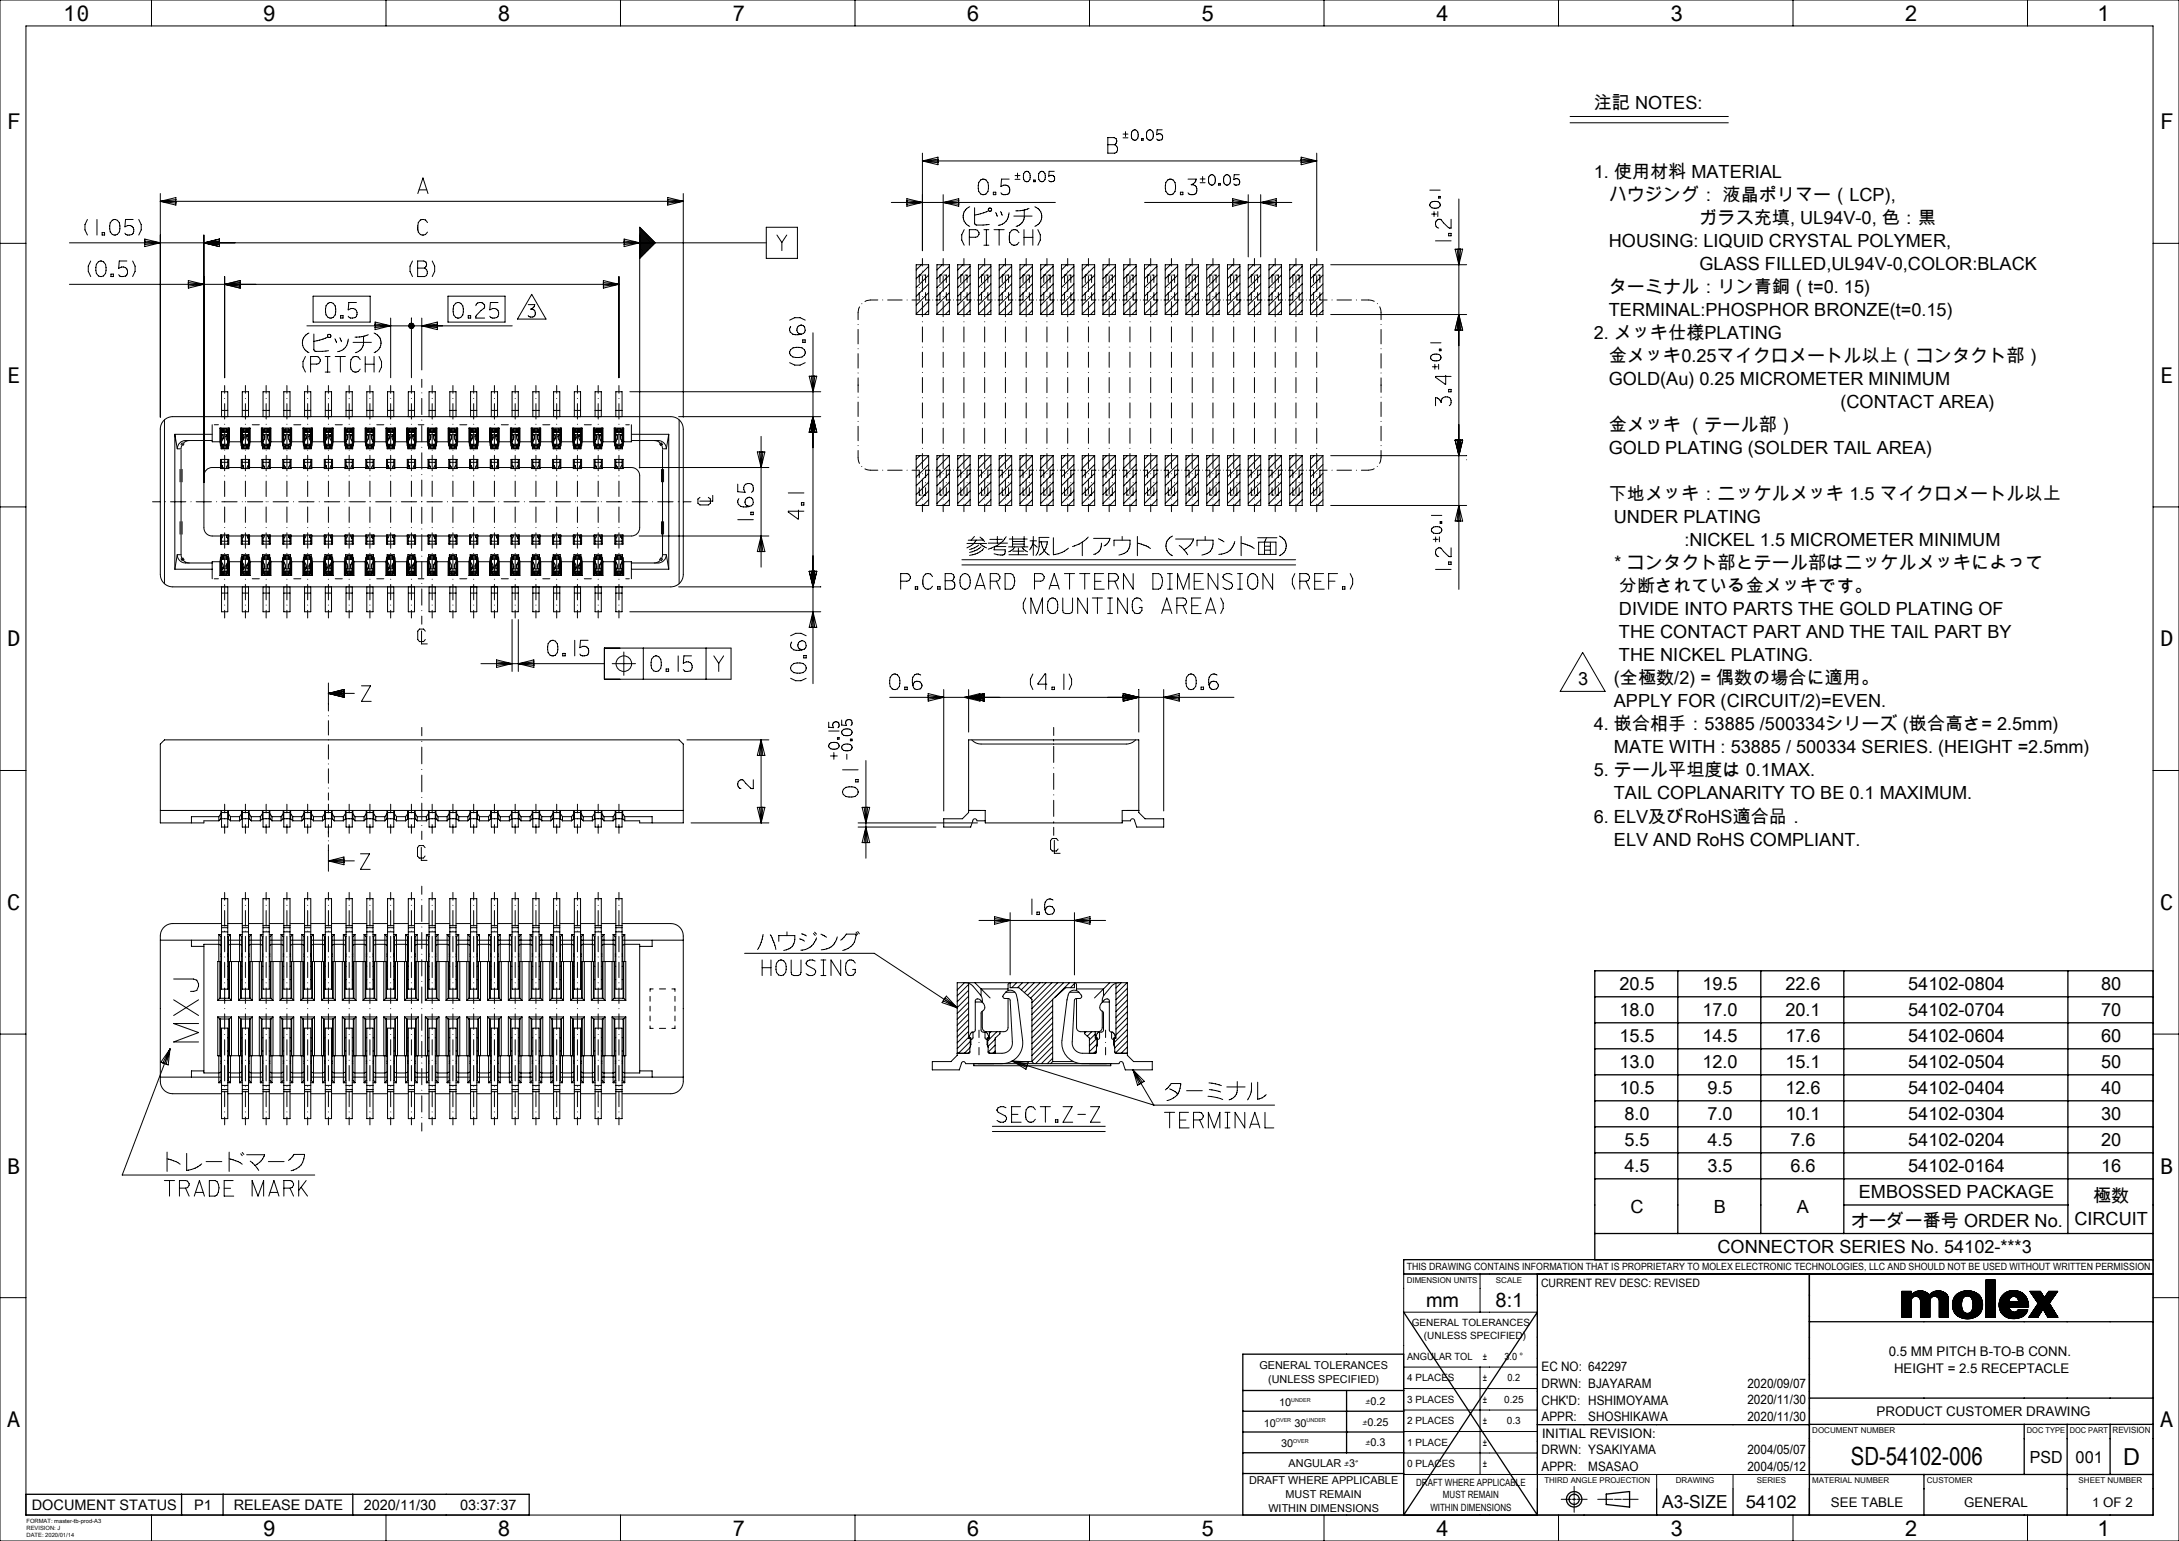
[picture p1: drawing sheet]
<svg xmlns="http://www.w3.org/2000/svg" width="420mm" height="297mm" viewBox="0 0 420 297" stroke-linecap="round" stroke-linejoin="round" font-family="sans-serif">
<defs><g id="words">
<text font-size="4.8" x="356.8" y="282.4">SD-54102-006</text>
<text font-size="4.5" x="409.3" y="282.3">D</text>
<g font-size="4.2">
<text x="12.2" y="4">10</text>
<text x="50.7" y="4">9</text>
<text x="95.9" y="4">8</text>
<text x="141.1" y="4">7</text>
<text x="186.3" y="4">6</text>
<text x="231.5" y="4">5</text>
<text x="276.7" y="4">4</text>
<text x="321.9" y="4">3</text>
<text x="367.1" y="4">2</text>
<text x="404.3" y="4">1</text>
<text x="1.4" y="25">F</text>
<text x="416.4" y="25">F</text>
<text x="1.4" y="73.8">E</text>
<text x="416.4" y="73.8">E</text>
<text x="1.4" y="124.6">D</text>
<text x="416.4" y="124.6">D</text>
<text x="1.4" y="175.4">C</text>
<text x="416.4" y="175.4">C</text>
<text x="1.4" y="226.2">B</text>
<text x="416.4" y="226.2">B</text>
<text x="1.4" y="275">A</text>
<text x="416.4" y="275">A</text>
<text x="50.7" y="296">9</text>
<text x="95.9" y="296">8</text>
<text x="141.1" y="296">7</text>
<text x="186.3" y="296">6</text>
<text x="231.5" y="296">5</text>
<text x="276.7" y="296">4</text>
<text x="321.9" y="296">3</text>
<text x="367.1" y="296">2</text>
<text x="404.3" y="296">1</text>
</g>
<g font-size="3.9">
<text x="274.9" y="252">mm</text>
<text x="288.3" y="252">8:1</text>
</g>
<g font-size="3.5">
<text x="307.2" y="20.9">注記 NOTES:</text>
<text x="307.2" y="34.2">1. 使用材料 MATERIAL</text>
<text x="310.1" y="38.7">ハウジング： 液晶ポリマー（LCP),</text>
<text x="310.1" y="47.6">HOUSING: LIQUID CRYSTAL POLYMER,</text>
<text x="327.6" y="43.1">ガラス充填, UL94V-0, 色：黒</text>
<text x="327.6" y="52">GLASS FILLED,UL94V-0,COLOR:BLACK</text>
<text x="310.1" y="56.4">ターミナル：リン青銅（t=0. 15)</text>
<text x="307.2" y="65.3">2. メッキ仕様PLATING</text>
<text x="310.1" y="60.9">TERMINAL:PHOSPHOR BRONZE(t=0.15)</text>
<text x="310.1" y="69.7">金メッキ0.25マイクロメートル以上（コンタクト部）</text>
<text x="310.1" y="74.2">GOLD(Au) 0.25 MICROMETER MINIMUM</text>
<text x="310.1" y="83.1">金メッキ （テール部）</text>
<text x="354.8" y="78.6">(CONTACT AREA)</text>
<text x="310.1" y="87.5">GOLD PLATING (SOLDER TAIL AREA)</text>
<text x="310.1" y="96.4">下地メッキ：ニッケルメッキ 1.5 マイクロメートル以上</text>
<text x="311.1" y="100.8">UNDER PLATING</text>
<text x="324.7" y="105.3">:NICKEL 1.5 MICROMETER MINIMUM</text>
<text x="310.1" y="109.7">＊コンタクト部とテール部はニッケルメッキによって</text>
<text x="312.1" y="118.6">DIVIDE INTO PARTS THE GOLD PLATING OF</text>
<text x="312.1" y="114.1">分断されている金メッキです。</text>
<text x="312.1" y="123">THE CONTACT PART AND THE TAIL PART BY</text>
<text x="311.1" y="131.9">(全極数/2) = 偶数の場合に適用。</text>
<text x="312.1" y="127.5">THE NICKEL PLATING.</text>
<text x="304.2" y="132">3</text>
<text x="311.1" y="136.3">APPLY FOR (CIRCUIT/2)=EVEN.</text>
<text x="307.2" y="140.8">4. 嵌合相手：53885 /500334シリーズ (嵌合高さ= 2.5mm)</text>
<text x="307.2" y="149.6">5. テール平坦度は 0.1MAX.</text>
<text x="311.1" y="145.2">MATE WITH : 53885 / 500334 SERIES. (HEIGHT =2.5mm)</text>
<text x="311.1" y="154.1">TAIL COPLANARITY TO BE 0.1 MAXIMUM.</text>
<text x="307.2" y="158.5">6. ELV及びRoHS適合品．</text>
<text x="311.1" y="163">ELV AND RoHS COMPLIANT.</text>
<text x="312.1" y="190.9">20.5</text>
<text x="328.1" y="190.9">19.5</text>
<text x="344.1" y="190.9">22.6</text>
<text x="367.8" y="190.9">54102-0804</text>
<text x="405" y="190.9">80</text>
<text x="312.1" y="195.9">18.0</text>
<text x="328.1" y="195.9">17.0</text>
<text x="344.1" y="195.9">20.1</text>
<text x="367.8" y="195.9">54102-0704</text>
<text x="405" y="195.9">70</text>
<text x="312.1" y="200.9">15.5</text>
<text x="328.1" y="200.9">14.5</text>
<text x="344.1" y="200.9">17.6</text>
<text x="367.8" y="200.9">54102-0604</text>
<text x="405" y="200.9">60</text>
<text x="312.1" y="205.9">13.0</text>
<text x="328.1" y="205.9">12.0</text>
<text x="344.1" y="205.9">15.1</text>
<text x="367.8" y="205.9">54102-0504</text>
<text x="405" y="205.9">50</text>
<text x="312.1" y="210.9">10.5</text>
<text x="313.1" y="215.9">8.0</text>
<text x="329.1" y="210.9">9.5</text>
<text x="329.1" y="215.9">7.0</text>
<text x="344.1" y="210.9">12.6</text>
<text x="344.1" y="215.9">10.1</text>
<text x="367.8" y="210.9">54102-0404</text>
<text x="367.8" y="215.9">54102-0304</text>
<text x="405" y="210.9">40</text>
<text x="405" y="215.9">30</text>
<text x="313.1" y="220.9">5.5</text>
<text x="329.1" y="220.9">4.5</text>
<text x="345.1" y="220.9">7.6</text>
<text x="367.8" y="220.9">54102-0204</text>
<text x="405" y="220.9">20</text>
<text x="313.1" y="225.9">4.5</text>
<text x="329.1" y="225.9">3.5</text>
<text x="345.1" y="225.9">6.6</text>
<text x="367.8" y="225.9">54102-0164</text>
<text x="405" y="225.9">16</text>
<text x="314.3" y="233.7">C</text>
<text x="330.4" y="233.7">B</text>
<text x="346.4" y="233.7">A</text>
<text x="358.3" y="231">EMBOSSED PACKAGE</text>
<text x="403.4" y="231.7">極数</text>
<text x="356.7" y="236.5">オーダー番号 ORDER No.</text>
<text x="399.8" y="236.1">CIRCUIT</text>
<text x="331.1" y="241.5">CONNECTOR SERIES No. 54102-***3</text>
<text x="320.4" y="290.6">A3-SIZE</text>
</g>
<text font-size="3.4" x="336.5" y="290.6">54102</text>
<g font-size="3.2">
<text x="391.3" y="281.9">PSD</text>
<text x="400.1" y="281.9">001</text>
</g>
<g font-size="2.8">
<text x="6.1" y="291">DOCUMENT STATUS</text>
<text x="37.4" y="291">P1</text>
<text x="45" y="291">RELEASE DATE</text>
<text x="70.1" y="291">2020/11/30</text>
<text x="88.7" y="291">03:37:37</text>
</g>
<g font-size="2.6">
<text x="364.1" y="261.4">0.5 MM PITCH B-TO-B CONN.</text>
<text x="365.1" y="264.7">HEIGHT = 2.5 RECEPTACLE</text>
<text x="361.7" y="272.9">PRODUCT CUSTOMER DRAWING</text>
<text x="352.9" y="290.4">SEE TABLE</text>
<text x="378.6" y="290.4">GENERAL</text>
<text x="403.3" y="290.4">1 OF 2</text>
</g>
<g font-size="2.5">
<text x="297.1" y="264.3">EC NO: 642297</text>
<text x="297.1" y="267.5">DRWN: BJAYARAM</text>
<text x="336.8" y="267.5">2020/09/07</text>
<text x="297.1" y="270.7">CHK'D: HSHIMOYAMA</text>
<text x="297.1" y="273.9">APPR:</text>
<text x="306.1" y="273.9">SHOSHIKAWA</text>
<text x="336.8" y="270.7">2020/11/30</text>
<text x="336.8" y="273.9">2020/11/30</text>
<text x="297.1" y="280.3">DRWN: YSAKIYAMA</text>
<text x="297.2" y="277.1">INITIAL REVISION:</text>
<text x="336.8" y="280.3">2004/05/07</text>
<text x="297.1" y="283.5">APPR:</text>
<text x="306.1" y="283.5">MSASAO</text>
<text x="336.8" y="283.5">2004/05/12</text>
</g>
<text font-size="2.2" x="297" y="248">CURRENT REV DESC: REVISED</text>
<g font-size="2.1">
<text x="242.7" y="263.9">GENERAL TOLERANCES</text>
<text x="244.4" y="266.6">(UNLESS SPECIFIED)</text>
<text x="243.6" y="275">10</text>
<text x="246.6" y="271">10</text>
<text x="249.5" y="275">30</text>
<text x="247" y="279">30</text>
<text x="240.8" y="286.1">DRAFT WHERE APPLICABLE</text>
<text x="248.4" y="282.8">ANGULAR</text>
<text x="244.5" y="291.4">WITHIN DIMENSIONS</text>
<text x="247.8" y="288.8">MUST REMAIN</text>
</g>
<g font-size="1.9">
<text x="271.2" y="244.9">THIS DRAWING CONTAINS INFORMATION THAT IS PROPRIETARY TO MOLEX ELECTRONIC TECHNOLOGIES, LLC AND SHOULD NOT BE USED WITHOUT WRITTEN PERMISSION</text>
<text x="272.1" y="255.6">GENERAL TOLERANCES</text>
<text x="271.2" y="262.1">ANGULAR TOL</text>
<text x="274.5" y="258">(UNLESS SPECIFIED)</text>
<text x="285.8" y="262.1">±</text>
<text x="290" y="262.1">3.0 °</text>
<text x="271.2" y="266.3">4 PLACES</text>
<text x="285.8" y="266.2">±</text>
<text x="290.6" y="266.2">0.2</text>
<text x="262.6" y="274.7">±0.25</text>
<text x="263.2" y="270.7">±0.2</text>
<text x="271.2" y="270.4">3 PLACES</text>
<text x="271.2" y="274.5">2 PLACES</text>
<text x="285.8" y="270.4">±</text>
<text x="285.8" y="274.5">±</text>
<text x="289.9" y="270.4">0.25</text>
<text x="290.5" y="274.5">0.3</text>
<text x="263.2" y="278.7">±0.3</text>
<text x="271.2" y="278.7">1 PLACE</text>
<text x="285.8" y="278.7">±</text>
<text x="259.1" y="282.8">±3°</text>
<text x="271.3" y="282.8">0 PLACES</text>
<text x="273" y="286.3">DRAFT WHERE APPLICABLE</text>
<text x="285.8" y="282.8">±</text>
<text x="275.7" y="291.2">WITHIN DIMENSIONS</text>
<text x="278.1" y="288.8">MUST REMAIN</text>
</g>
<text font-size="1.7" x="407.2" y="276.2">REVISION</text>
<g font-size="1.5">
<text x="271.2" y="247.2">DIMENSION UNITS</text>
<text x="288.3" y="247.2">SCALE</text>
<text x="349.3" y="276.2">DOCUMENT NUMBER</text>
<text x="390.7" y="276.2">DOC TYPE</text>
<text x="399" y="276.2">DOC PART</text>
<text x="297.7" y="285.9">THIRD ANGLE PROJECTION</text>
<text x="323" y="285.9">DRAWING</text>
<text x="338.6" y="285.9">SERIES</text>
<text x="349.3" y="285.8">MATERIAL NUMBER</text>
<text x="371.4" y="285.9">CUSTOMER</text>
<text x="400.7" y="285.9">SHEET NUMBER</text>
</g>
<g font-size="1.1">
<text x="5.1" y="293.5">FORMAT: master-tb-prod-A3</text>
<text x="5.1" y="294.9">REVISION: J</text>
<text x="5.1" y="296.3">DATE: 2020/01/14</text>
</g>
<g font-size="1">
<text x="245.9" y="274.2">OVER</text>
<text x="248.9" y="270.2">UNDER</text>
<text x="251.8" y="274.2">UNDER</text>
<text x="249.3" y="278.2">OVER</text>
</g>
</g></defs>
<g fill="none" stroke="#000" stroke-width=".19">
<path d="M0 0h420v297h-420zM29.2 0v5M74.4 0v5M119.6 0v5M164.8 0v5M210 0v5M255.2 0v5M300.4 0v5M345.6 0v5M390.8 0v5M5 5h410v287h-410zM30.9 38.8l3-.7v1.4z"/>
<path d="M30.9 38.8l3 .3M30.9 37.3v43.1M33.9 38.5l-3 .3M80.5 37.3l1-3 1 3M80.8 36.6h1.5M128.7 38.1l3 .7-3 .7zM128.7 38.5l3 .3M131.7 38.8l-3 .3M131.7 38.8h-100.8M131.7 37.3v43.1M171.8 39h31.6M174.8 38.3l3 .7-3 .7z"/>
<path d="M174.8 38.7l3 .3M177.8 31l3-.7v1.4zM177.8 31l3 .4M177.8 39l-3 .4M177.8 29.5v18.8M180.8 30.7l-3 .3M181.8 39l3-.7v1.4zM181.8 39l3 .4M181.8 37.5v10.8M184.8 38.7l-3 .3M186.9 39.8a2.04 2.04 0 0 0-1.3 1.9 2.04 2.04 0 0 0 1.3 1.9M189.1 34.7l.5-.2a1.41 1.41 0 0 1 .9 1.8l-.1 .6-.4 .5-.6 .1a1.35 1.35 0 0 1-.8-1.7l.1-.6z"/>
<path d="M191.5 37h.4v.5h-.4zM194.5 34.5h-1.5l-.1 1.4a1.07 1.07 0 0 1 1.6 .2 .96 .96 0 0 1-.2 1.3 .96 .96 0 0 1-1.4-.2M195.7 33.8h.9M195.7 34.6h.9M196.1 33.4v.9M197.6 33.1l.4-.1a1.14 1.14 0 0 1 0 2h-.2a1.22 1.22 0 0 1-.2-1.9zM199.2 34.7h.3v.3h-.3zM199.5 39.8a2.01 2.01 0 0 1 1.3 1.9 2.01 2.01 0 0 1-1.3 1.9M200.5 33.1l.4-.1a1.14 1.14 0 0 1 0 2h-.2a1.22 1.22 0 0 1-.2-1.9zM203.2 33h-1l-.1 1a.71 .71 0 0 1 1.1 .1 .64 .64 0 0 1-.2 .9 .64 .64 0 0 1-.9-.2M213.5 26.5h1.2l.4 .2a.86 .86 0 0 1-.2 1.2 .89 .89 0 0 1 .5 .8 .89 .89 0 0 1-.5 .8h-1.4zM213.5 27.9h1.4"/>
<path d="M216.5 25.8h.9M216.5 26.6h.9M216.9 25.4v.9M218.4 25.1l.4-.1a1.14 1.14 0 0 1 0 2h-.2a1.22 1.22 0 0 1-.2-1.9zM220 26.7h.3v.3h-.3zM220.6 39h28.4M221.3 25.1l.4-.1a1.14 1.14 0 0 1 0 2h-.1a1.22 1.22 0 0 1-.3-1.9zM224 25h-1v1a.71 .71 0 0 1 1 .1 .64 .64 0 0 1-.2 .9 .64 .64 0 0 1-.8-.2M225.1 34.7l.6-.2a1.41 1.41 0 0 1 .9 1.8l-.1 .6-.4 .5-.6 .1a1.35 1.35 0 0 1-.9-1.7l.1-.6zM227.5 37h.5v.5h-.5zM229 34.5h1.6a1.32 1.32 0 0 1-1 1.1 .97 .97 0 0 1 1 1.3 .97 .97 0 0 1-1.6 .3M231.3 34.5h1"/>
<path d="M231.3 35.2h1M231.8 34v1M233.3 33.8l.4-.1a1.14 1.14 0 0 1 0 2h-.2a1.22 1.22 0 0 1-.2-1.9zM234.9 35.4h.3v.3h-.3zM236.2 33.8l.4-.1a1.14 1.14 0 0 1 0 2h-.2a1.22 1.22 0 0 1-.2-1.9zM237.6 38.3l3 .7-3 .7zM237.6 38.7l3 .3M238.9 33.7h-1l-.1 .9a.71 .71 0 0 1 1.1 .1 .64 .64 0 0 1-.2 .9 .64 .64 0 0 1-.9-.2M240.6 39l-3 .4M240.6 37.5v12M243 39l3-.7v1.4zM243 39l3 .4"/>
<path d="M243 37.5v12M246 38.7l-3 .3M250.8 30.3l3 .7-3 .7zM250.8 30.7l3 .3M253.8 31l-3 .4M253.8 31h-76M253.8 29.5v18.8M275.6 36.6h2M275.7 39.1a1.21 1.21 0 0 1 1.9 .3v.2a1.15 1.15 0 0 1-2 0zM277.3 37.9h.3v.3h-.3zM281.2 38.3v49.5M302.6 22.5h30.5"/>
<path d="M302.6 23.7h30.5M0 46.9h5M13.4 54.8h105.9M13.4 46.8h134.3M16.8 42.3l-.4 1v1l.4 1M17.5 50.3l-.5 1v1l.5 1M18.7 42.3v3M19 50.4l.6-.1a1.41 1.41 0 0 1 .8 1.8l-.1 .6-.4 .5-.6 .1a1.35 1.35 0 0 1-.8-1.7l.1-.7zM19.7 44.8h.5v.5h-.5zM21.4 52.8h.5v.5h-.5zM21.6 42.4l.6-.1a1.41 1.41 0 0 1 .9 1.8l-.1 .6-.4 .5-.6 .1a1.35 1.35 0 0 1-.9-1.7l.1-.7zM24.5 50.3h-1.5l-.1 1.4a1.07 1.07 0 0 1 1.6 .2 .96 .96 0 0 1-.3 1.3 .96 .96 0 0 1-1.3-.3"/>
<path d="M25.6 50.3l.4 1v1l-.4 1M25.7 42.3h-1.5l-.1 1.4a1.07 1.07 0 0 1 1.6 .2 .96 .96 0 0 1-.3 1.3 .96 .96 0 0 1-1.3-.3M26.7 42.3l.5 1v1l-.5 1M27.9 46.1l3 .7-3 .7zM27.9 46.5l3 .3M30.9 46.8l-3 .3M36.3 54.1l3 .7-3 .7zM36.3 54.5l3 .3M39.3 45.3v56.4a1.6 1.6 0 0 0 1.6 1.6h1.6M39.3 46.8l3-.7v1.4zM39.3 46.8l3 .3M39.3 54.8l-3 .3"/>
<path d="M42.3 46.5l-3 .3M43.3 54.8l3-.7v1.4zM43.3 54.8l3 .3M43.3 53.3v19.5M46.3 54.5l-3 .3M60.3 57.1h11v5h-11zM63.2 58.4l.6-.1a1.41 1.41 0 0 1 .9 1.8l-.1 .6-.4 .5-.6 .1a1.35 1.35 0 0 1-.9-1.7l.1-.7zM68.7 58.3h-1.5l-.1 1.4a1.07 1.07 0 0 1 1.6 .2 .96 .96 0 0 1-.2 1.3 .96 .96 0 0 1-1.4-.3M79.5 50.3l-.5 1v1l.5 1M80.5 50.3h1.2l.4 .2a.86 .86 0 0 1-.3 1.2 .89 .89 0 0 1 .6 .8 .89 .89 0 0 1-.6 .8h-1.3zM80.5 51.7h1.3M82.4 42.9l-.4-.5h-1a2.15 2.15 0 0 0 0 2.8 1.03 1.03 0 0 0 1.4-.5"/>
<path d="M83.3 50.3l.5 1v1l-.5 1M86.3 57.1h11v5h-11zM87.8 58.4l.6-.1a1.41 1.41 0 0 1 .9 1.8l-.1 .6-.4 .5-.6 .1a1.35 1.35 0 0 1-.9-1.7l.1-.7zM91.7 58.9a.84 .84 0 0 1 1.1-.6 .84 .84 0 0 1 .5 1.1l-1.5 1.4-.1 .5h1.7M96 58.3h-1.5l-.1 1.4a1.07 1.07 0 0 1 1.6 .2 .96 .96 0 0 1-.3 1.3 .96 .96 0 0 1-1.3-.3M101.8 58.7h1.3a1.06 1.06 0 0 1-.8 .9 .77 .77 0 0 1 .8 1 .77 .77 0 0 1-1.3 .2M102.5 56.7l2.7 4.8h-5.5zM116.3 54.1l3 .7-3 .7zM116.3 54.5l3 .3M119.3 54.8l-3 .3M119.3 53.3v19.5M120.3 46.1l3 .7-3 .7z"/>
<path d="M120.3 46.5l3 .3M123.3 47.2l1.3 1.3M123.3 49.7l3-2.9-3-3v46.4M123.3 46.8l-3 .3M123.3 44.1l2.9 2.8M123.3 44.4l2.7 2.7M123.3 44.7l2.6 2.5M123.3 44.9l2.4 2.5M123.3 45.2l2.3 2.3M123.3 45.5l2.2 2.1M123.3 45.8l2 2M123.3 46.1l1.9 1.8"/>
<path d="M123.3 46.3l1.7 1.8M123.3 46.6l1.6 1.6M123.3 46.9l1.4 1.5M123.3 47.5l1.2 1.1M123.3 47.8l1 1M123.3 48l.9 .9M123.3 48.3l.7 .8M123.3 48.6l.6 .6M123.3 48.9l.5 .4M123.3 49.2l.3 .3M123.3 49.5l.2 .1M147.7 43.8h6v6h-6z"/>
<path d="M149.8 45.3l.9 1.4M150.7 46.7v1.6M151.6 45.3l-.9 1.4M165.7 59.1l-.3 1.1v1.4M166.1 58.5h.1M169.2 57.8h-1.4l-1.1 .3M170.1 57.8h.1M171.1 57.8h2.8M174.8 57.8h.1M176.6 51h2.4v9.6h-2.4zM177.2 56.4v1.4h-1.4M177.2 55.4h.1"/>
<path d="M177.6 53h-.4v1.4M177.6 51l-1 1M177.8 53h.1M177.8 49.8v1.5M177.8 52.2v.1M177.8 53.2v3M177.8 57.1v.1M177.8 58.1v2.9M178 53h.4v1.4M178.4 56.4v1.4h.8M178.4 55.4h.1M179 51.3l-2.4 2.4"/>
<path d="M179 53l-2.4 2.4M179 54.7l-2.4 2.4M179 56.4l-2.4 2.4M179 58.1l-2.4 2.4M179 59.8l-.8 .8M179.8 57.8h.1M180.6 51h2.4v9.6h-2.4zM181.2 56.4v1.4h-.8M181.2 55.4h.1M181.6 53h-.4v1.4M181.6 51l-1 1M181.8 53h.1"/>
<path d="M181.8 49.8v1.5M181.8 52.2v.1M181.8 53.2v3M181.8 57.1v.1M181.8 58.1v2.9M182 53h.4v1.4M182.4 56.4v1.4h.8M182.4 55.4h.1M183 51.3l-2.4 2.4M183 53l-2.4 2.4M183 54.7l-2.4 2.4M183 56.4l-2.4 2.4"/>
<path d="M183 58.1l-2.4 2.4M183 59.8l-.8 .8M183.8 57.8h.1M184.6 51h2.4v9.6h-2.4zM185.2 56.4v1.4h-.8M185.2 55.4h.1M185.6 53h-.4v1.4M185.6 51l-1 1M185.8 53h.1M185.8 49.8v1.5M185.8 52.2v.1M185.8 53.2v3"/>
<path d="M185.8 57.1v.1M185.8 58.1v2.9M185.8 44.3l-.4 1v1l.4 1M186 53h.4v1.4M186.4 56.4v1.4h.8M186.4 55.4h.1M186.8 45.7l1.6-.1 .3-.5v-.2l-.3-.5-.4-.1h-1.2v3M187 51.3l-2.4 2.4M187 53l-2.4 2.4M187 54.7l-2.4 2.4M187 56.4l-2.4 2.4M187 58.1l-2.4 2.4"/>
<path d="M187 59.8l-.8 .8M187.8 57.8h.1M187.9 40v3.2l.3 .2 2.5-.1M188.6 51h2.4v9.6h-2.4zM189.2 55.4h.1M189.2 56.4v1.4h-.8M189.6 53h-.4v1.4M189.6 51l-1 1M189.7 44.3h.9M189.7 47.3h.9M189.8 53h.1M189.8 49.8v1.5"/>
<path d="M189.8 52.2v.1M189.8 53.2v3M189.8 57.1v.1M189.8 58.1v2.9M190 53h.4v1.4M190.1 44.3v3M190.4 40.7l-2.5 .8M190.4 55.4h.1M190.4 56.4v1.4h.8M191 59.8l-.8 .8M191 51.3l-2.4 2.4M191 53l-2.4 2.4"/>
<path d="M191 54.7l-2.4 2.4M191 56.4l-2.4 2.4M191 58.1l-2.4 2.4M191.6 44.3h1.9M191.8 57.8h.1M191.9 41l.3 .7M192.6 44.3v3M192.6 51h2.4v9.6h-2.4zM192.9 40.8l.3 .7M193.2 56.4v1.4h-.8M193.2 55.4h.1M193.6 53h-.4v1.4"/>
<path d="M193.6 51l-1 1M193.8 53h.1M193.8 49.8v1.5M193.8 52.2v.1M193.8 53.2v3M193.8 57.1v.1M193.8 58.1v2.9M194 53h.4v1.4M194.4 56.4v1.4h.8M194.4 55.4h.1M194.5 41a2.38 2.38 0 0 1-2.1 2.4M195 51.3l-2.4 2.4"/>
<path d="M195 53l-2.4 2.4M195 54.7l-2.4 2.4M195 56.4l-2.4 2.4M195 58.1l-2.4 2.4M195 59.8l-.8 .8M195.4 41.6h3.5M195.8 57.8h.1M196.4 44.9l-.4-.5h-1a2.15 2.15 0 0 0 0 2.8h1l.4-.5M196.6 51h2.4v9.6h-2.4zM197.2 56.4v1.4h-.8M197.2 55.4h.1M197.4 45.8h1.7"/>
<path d="M197.4 44.3v3M197.4 40.5l-1.6 .1M197.4 40.5a2.67 2.67 0 0 1-.7 2.7l-.8 .4M197.6 53h-.4v1.4M197.6 51l-1 1M197.8 53h.1M197.8 49.8v1.5M197.8 52.2v.1M197.8 53.2v3M197.8 57.1v.1M197.8 58.1v2.9M198 53h.4v1.4"/>
<path d="M198.3 40.2l-.9 .3M198.4 56.4v1.4h.8M198.4 55.4h.1M199 51.3l-2.4 2.4M199 53l-2.4 2.4M199 54.7l-2.4 2.4M199 56.4l-2.4 2.4M199 58.1l-2.4 2.4M199 59.8l-.8 .8M199.1 44.3v3M199.8 57.8h.1M200 44.3l.5 1v1l-.5 1"/>
<path d="M200.6 51h2.4v9.6h-2.4zM201.2 56.4v1.4h-.8M201.2 55.4h.1M201.6 53h-.4v1.4M201.6 51l-1 1M201.8 53h.1M201.8 49.8v1.5M201.8 52.2v.1M201.8 53.2v3M201.8 57.1v.1M201.8 58.1v2.9M202 53h.4v1.4"/>
<path d="M202.4 56.4v1.4h.8M202.4 55.4h.1M203 51.3l-2.4 2.4M203 53l-2.4 2.4M203 54.7l-2.4 2.4M203 56.4l-2.4 2.4M203 58.1l-2.4 2.4M203 59.8l-.8 .8M203.8 57.8h.1M204.6 51h2.4v9.6h-2.4zM205.2 56.4v1.4h-.8M205.2 55.4h.1"/>
<path d="M205.6 53h-.4v1.4M205.6 51l-1 1M205.8 53h.1M205.8 49.8v1.5M205.8 52.2v.1M205.8 53.2v3M205.8 57.1v.1M205.8 58.1v2.9M206 53h.4v1.4M206.4 56.4v1.4h.8M206.4 55.4h.1M207 59.8l-.8 .8"/>
<path d="M207 58.1l-2.4 2.4M207 51.3l-2.4 2.4M207 53l-2.4 2.4M207 54.7l-2.4 2.4M207 56.4l-2.4 2.4M207.8 57.8h.1M208.6 51h2.4v9.6h-2.4zM209.2 56.4v1.4h-.8M209.2 55.4h.1M209.6 53h-.4v1.4M209.6 51l-1 1M209.8 53h.1"/>
<path d="M209.8 49.8v1.5M209.8 52.2v.1M209.8 53.2v3M209.8 57.1v.1M209.8 58.1v2.9M210 53h.4v1.4M210.4 56.4v1.4h.8M210.4 55.4h.1M211 59.8l-.8 .8M211 51.3l-2.4 2.4M211 53l-2.4 2.4M211 54.7l-2.4 2.4"/>
<path d="M211 56.4l-2.4 2.4M211 58.1l-2.4 2.4M211.8 57.8h.1M212.6 51h2.4v9.6h-2.4zM213.2 56.4v1.4h-.8M213.2 55.4h.1M213.6 53h-.4v1.4M213.6 51l-1 1M213.8 53h.1M213.8 49.8v1.5M213.8 52.2v.1M213.8 53.2v3"/>
<path d="M213.8 57.1v.1M213.8 58.1v2.9M214 53h.4v1.4M214.4 56.4v1.4h.8M214.4 55.4h.1M215 59.8l-.8 .8M215 58.1l-2.4 2.4M215 51.3l-2.4 2.4M215 53l-2.4 2.4M215 54.7l-2.4 2.4M215 56.4l-2.4 2.4M215.8 57.8h.1"/>
<path d="M216.6 51h2.4v9.6h-2.4zM217.2 56.4v1.4h-.8M217.2 55.4h.1M217.6 53h-.4v1.4M217.6 51l-1 1M217.8 53h.1M217.8 49.8v1.5M217.8 52.2v.1M217.8 53.2v3M217.8 57.1v.1M217.8 58.1v2.9M218 53h.4v1.4"/>
<path d="M218.4 56.4v1.4h.8M218.4 55.4h.1M219 59.8l-.8 .8M219 58.1l-2.4 2.4M219 51.3l-2.4 2.4M219 53l-2.4 2.4M219 54.7l-2.4 2.4M219 56.4l-2.4 2.4M219.8 57.8h.1M220.6 51h2.4v9.6h-2.4zM221.2 56.4v1.4h-.8M221.2 55.4h.1"/>
<path d="M221.6 53h-.4v1.4M221.6 51l-1 1M221.8 53h.1M221.8 49.8v1.5M221.8 52.2v.1M221.8 53.2v3M221.8 57.1v.1M221.8 58.1v2.9M222 53h.4v1.4M222.4 56.4v1.4h.8M222.4 55.4h.1M223 51.3l-2.4 2.4"/>
<path d="M223 53l-2.4 2.4M223 54.7l-2.4 2.4M223 56.4l-2.4 2.4M223 58.1l-2.4 2.4M223 59.8l-.8 .8M223.8 57.8h.1M224.6 51h2.4v9.6h-2.4zM225.2 56.4v1.4h-.8M225.2 55.4h.1M225.6 53h-.4v1.4M225.6 51l-1 1M225.8 53h.1"/>
<path d="M225.8 49.8v1.5M225.8 52.2v.1M225.8 53.2v3M225.8 57.1v.1M225.8 58.1v2.9M226 53h.4v1.4M226.4 56.4v1.4h.8M226.4 55.4h.1M227 51.3l-2.4 2.4M227 53l-2.4 2.4M227 54.7l-2.4 2.4M227 56.4l-2.4 2.4"/>
<path d="M227 58.1l-2.4 2.4M227 59.8l-.8 .8M227.8 57.8h.1M228.6 51h2.4v9.6h-2.4zM229.2 55.4h.1M229.2 56.4v1.4h-.8M229.6 53h-.4v1.4M229.6 51l-1 1M229.8 53h.1M229.8 49.8v1.5M229.8 52.2v.1M229.8 53.2v3"/>
<path d="M229.8 57.1v.1M229.8 58.1v2.9M230 53h.4v1.4M230.4 56.4v1.4h.8M230.4 55.4h.1M231 51.3l-2.4 2.4M231 53l-2.4 2.4M231 54.7l-2.4 2.4M231 56.4l-2.4 2.4M231 58.1l-2.4 2.4M231 59.8l-.8 .8M231.8 57.8h.1"/>
<path d="M232.6 51h2.4v9.6h-2.4zM233.2 56.4v1.4h-.8M233.2 55.4h.1M233.6 53h-.4v1.4M233.6 51l-1 1M233.8 53h.1M233.8 49.8v1.5M233.8 52.2v.1M233.8 53.2v3M233.8 57.1v.1M233.8 58.1v2.9M234 53h.4v1.4"/>
<path d="M234.4 56.4v1.4h.8M234.4 55.4h.1M235 56.4l-2.4 2.4M235 58.1l-2.4 2.4M235 59.8l-.8 .8M235 51.3l-2.4 2.4M235 53l-2.4 2.4M235 54.7l-2.4 2.4M235.8 57.8h.1M236.6 51h2.4v9.6h-2.4zM237.2 55.4h.1M237.2 56.4v1.4h-.8"/>
<path d="M237.6 53h-.4v1.4M237.6 51l-1 1M237.8 53h.1M237.8 49.8v1.5M237.8 52.2v.1M237.8 53.2v3M237.8 57.1v.1M237.8 58.1v2.9M238 53h.4v1.4M238.4 56.4v1.4h.8M238.4 55.4h.1M239 59.8l-.8 .8"/>
<path d="M239 58.1l-2.4 2.4M239 51.3l-2.4 2.4M239 53l-2.4 2.4M239 54.7l-2.4 2.4M239 56.4l-2.4 2.4M239.8 57.8h.1M240.6 51h2.4v9.6h-2.4zM241.2 56.4v1.4h-.8M241.2 55.4h.1M241.6 53h-.4v1.4M241.6 51l-1 1M241.8 53h.1"/>
<path d="M241.8 49.8v1.5M241.8 52.2v.1M241.8 53.2v3M241.8 57.1v.1M241.8 58.1v2.9M242 53h.4v1.4M242.4 56.4v1.4h.8M242.4 55.4h.1M243 59.8l-.8 .8M243 58.1l-2.4 2.4M243 51.3l-2.4 2.4M243 53l-2.4 2.4"/>
<path d="M243 54.7l-2.4 2.4M243 56.4l-2.4 2.4M243.8 57.8h.1M244.6 51h2.4v9.6h-2.4zM245.2 56.4v1.4h-.8M245.2 55.4h.1M245.6 53h-.4v1.4M245.6 51l-1 1M245.8 53h.1M245.8 49.8v1.5M245.8 52.2v.1M245.8 53.2v3"/>
<path d="M245.8 57.1v.1M245.8 58.1v2.9M246 53h.4v1.4M246.4 56.4v1.4h.8M246.4 55.4h.1M247 59.8l-.8 .8M247 58.1l-2.4 2.4M247 51.3l-2.4 2.4M247 53l-2.4 2.4M247 54.7l-2.4 2.4M247 56.4l-2.4 2.4M247.8 57.8h.1"/>
<path d="M248.6 51h2.4v9.6h-2.4zM249.2 56.4v1.4h-.8M249.2 55.4h.1M249.6 53h-.4v1.4M249.6 51l-1 1M249.8 53h.1M249.8 49.8v1.5M249.8 52.2v.1M249.8 53.2v3M249.8 57.1v.1M249.8 58.1v2.9M250 53h.4v1.4"/>
<path d="M250.4 56.4v1.4h.8M250.4 55.4h.1M251 51.3l-2.4 2.4M251 53l-2.4 2.4M251 54.7l-2.4 2.4M251 56.4l-2.4 2.4M251 58.1l-2.4 2.4M251 59.8l-.8 .8M251.8 57.8h.1M252.6 51h2.4v9.6h-2.4zM253.2 56.4v1.4h-.8M253.2 55.4h.1"/>
<path d="M253.6 53h-.4v1.4M253.6 51l-1 1M253.8 53h.1M253.8 49.8v1.5M253.8 52.2v.1M253.8 53.2v3M253.8 57.1v.1M253.8 58.1v2.9M254 53h.4v1.4M254.4 56.4v1.4h1.4M254.4 55.4h.1M255 59.8l-.8 .8"/>
<path d="M255 58.1l-2.4 2.4M255 51.3l-2.4 2.4M255 53l-2.4 2.4M255 54.7l-2.4 2.4M255 56.4l-2.4 2.4M256.5 51h26.2M256.7 57.8h.1M257.7 57.8h2.8M261.4 57.8h.1M262.4 57.8h1.7l.8 .3M265.5 58.5h.1M265.9 59.1l.3 .9v1.6"/>
<path d="M275.9 41.3h1M276.4 40.8v.9M276.7 46.4h3M277.1 40.8v.9M279.2 45h.5v.5h-.5zM279.7 42.3v1.7l-.5-.1-1.4-1.5a.84 .84 0 0 0-1.1 .5 .84 .84 0 0 0 .6 1.1M280.5 48h1.4l-.7 3zM280.9 48l.3 3M281.2 48v3M281.5 48l-.3 3M415 46.9h5M42.7 79.1h1.2"/>
<path d="M43.3 74.3v1.5M43.3 76.8h.1M43.3 77.8v3M46.7 79.1h1.2M47.3 74.3v1.5M47.3 76.8h.1M47.3 77.8v3M50.7 79.1h1.2M51.3 74.3v1.5M51.3 76.8h.1M51.3 77.8v3M54.7 79.1h1.2"/>
<path d="M55.3 74.3v1.5M55.3 76.8h.1M55.3 77.8v3M58.7 79.1h1.2M58.9 68.7l-.5 1v1l.5 1M59.2 62.8h39.5M59.3 74.3v1.5M59.3 76.8h.1M59.3 77.8v3M59.6 64.2a2.04 2.04 0 0 0-1.3 1.9 2.04 2.04 0 0 0 1.3 1.9M59.9 70.2l1.5-.1 .3-.5v-.3l-.3-.5-.3-.1h-1.2v3M60.5 64.4l.1 3.1 .3 .2 2.4-.1"/>
<path d="M62.7 68.7h.9M62.7 71.7h.9M62.7 79.1h1.2M63 65l-2.5 .8M63.1 68.7v3M63.3 74.3v1.5M63.3 76.8h.1M63.3 77.8v3M64.6 65.3l.3 .7M64.6 68.7h2M65.5 65.1l.3 .8M65.6 68.7v3"/>
<path d="M65.7 60.8h.4v.5h-.4zM66.7 79.1h1.2M67.1 65.4a2.38 2.38 0 0 1-2 2.4M67.3 74.3v1.5M67.3 76.8h.1M67.3 77.8v3M68.1 66h3.5M69.4 69.3l-.3-.5h-1a2.15 2.15 0 0 0 0 2.8h.9l.4-.5M70.1 64.8l-1.7 .2M70.1 64.8a2.66 2.66 0 0 1-.7 2.7l-.9 .5M70.4 68.7v3M70.4 70.2h1.7"/>
<path d="M70.7 79.1h1.2M71 64.5l-.9 .3M71.3 74.3v1.5M71.3 76.8h.1M71.3 77.8v3M72.1 68.7v3M72.1 64.2a2.01 2.01 0 0 1 1.3 1.9 2.01 2.01 0 0 1-1.3 1.9M72.3 62.1l3 .7-3 .7zM72.3 62.5l3 .3M73.1 68.7l.4 1v1l-.4 1M74.7 79.1h1.2M75.3 62.8l-3 .3"/>
<path d="M75.3 61.3v11.5M75.3 74.3v1.5M75.3 76.8h.1M75.3 77.8v3M78.7 79.1h1.2M78.8 62.6v.3M78.9 62.5v.6M79 62.4v.8M79.1 62.4v.8M79.1 62.3v1M79.2 62.3v1M79.3 62.3v1"/>
<path d="M79.3 61.3v11.5M79.3 74.3v1.5M79.3 76.8h.1M79.3 77.8v3M79.4 62.3v1M79.5 62.3v1M79.5 62.4v.9M79.6 62.4v.8M79.7 62.5v.6M79.8 62.6v.4M81.3 62.8l3-.7v1.4zM81.3 62.8l3 .3"/>
<path d="M81.3 61.3v10M81.3 73.1v1.6M81.3 75.7h.1M81.3 76.8v3.1M82.7 79.1h1.2M83.3 74.3v1.5M83.3 76.8h.1M83.3 77.8v3M84.3 62.5l-3 .3M86.7 79.1h1.2M87.3 74.3v1.5M87.3 76.8h.1"/>
<path d="M87.3 77.8v3M90.2 60.8h.5v.5h-.5zM90.7 79.1h1.2M91.3 74.3v1.5M91.3 76.8h.1M91.3 77.8v3M94.7 79.1h1.2M95.3 74.3v1.5M95.3 76.8h.1M95.3 77.8v3M98.7 79.1h1.2M99.3 74.3v1.5"/>
<path d="M99.3 76.8h.1M99.3 77.8v3M102.7 79.1h1.2M103.3 74.3v1.5M103.3 76.8h.1M103.3 77.8v3M106.7 79.1h1.2M107.3 74.3v1.5M107.3 76.8h.1M107.3 77.8v3M110.7 79.1h1.2M111.3 74.3v1.5"/>
<path d="M111.3 76.8h.1M111.3 77.8v3M114.7 79.1h1.2M115.3 74.3v1.5M115.3 76.8h.1M115.3 77.8v3M118.7 79.1h1.2M119.3 74.3v1.5M119.3 76.8h.1M119.3 77.8v3M121.4 75.5h36.8M152.2 61.7l1-.5h1l1 .5"/>
<path d="M152.2 69.9l1 .5h1l1-.5M152.4 67.4a2.09 2.09 0 0 1 2.7 0l.1 .7a1.35 1.35 0 0 1-1.7 .8l-.7-.1-.5-.4-.1-.6zM152.4 62.9a.96 .96 0 0 0-.1 1.1 2.2 2.2 0 0 0 2.8 0l.1-.4-.1-.6a.85 .85 0 0 0-1.5 .2 .85 .85 0 0 0 .9 1.2M154.7 65.5h.5v.5h-.5zM156 72.5h1.4l-.7 3zM156.4 72.5l.3 3M156.7 64.1v67.7M157 72.5l-.3 3M165.4 62.5v.1M165.4 63.5v2.8M165.4 67.2h.1M165.4 68.2v2.7"/>
<path d="M165.4 71.9h.1M165.4 72.8v2.8M165.4 76.5v.1M165.4 77.5v2.8M177.8 62h.1M177.8 63v2.9M177.8 66.9h.1M177.8 67.9v2.9M177.8 71.8h.1M177.8 72.8v2.9M177.8 76.6v.1M177.8 77.6v3"/>
<path d="M181.8 62h.1M181.8 63v2.9M181.8 66.9h.1M181.8 67.9v2.9M181.8 71.8h.1M181.8 72.8v2.9M181.8 76.6v.1M181.8 77.6v3M185.8 62h.1M185.8 63v2.9M185.8 66.9h.1M185.8 67.9v2.9"/>
<path d="M185.8 71.8h.1M185.8 72.8v2.9M185.8 76.6v.1M185.8 77.6v3M189.8 62h.1M189.8 63v2.9M189.8 66.9h.1M189.8 67.9v2.9M189.8 71.8h.1M189.8 72.8v2.9M189.8 76.6v.1M189.8 77.6v3"/>
<path d="M193.8 62h.1M193.8 63v2.9M193.8 66.9h.1M193.8 67.9v2.9M193.8 71.8h.1M193.8 72.8v2.9M193.8 76.6v.1M193.8 77.6v3M197.8 62h.1M197.8 63v2.9M197.8 66.9h.1M197.8 67.9v2.9"/>
<path d="M197.8 71.8h.1M197.8 72.8v2.9M197.8 76.6v.1M197.8 77.6v3M201.8 62h.1M201.8 63v2.9M201.8 66.9h.1M201.8 67.9v2.9M201.8 71.8h.1M201.8 72.8v2.9M201.8 76.6v.1M201.8 77.6v3"/>
<path d="M205.8 62h.1M205.8 63v2.9M205.8 66.9h.1M205.8 67.9v2.9M205.8 71.8h.1M205.8 72.8v2.9M205.8 76.6v.1M205.8 77.6v3M209.8 62h.1M209.8 63v2.9M209.8 66.9h.1M209.8 67.9v2.9"/>
<path d="M209.8 71.8h.1M209.8 72.8v2.9M209.8 76.6v.1M209.8 77.6v3M213.8 62h.1M213.8 63v2.9M213.8 66.9h.1M213.8 67.9v2.9M213.8 71.8h.1M213.8 72.8v2.9M213.8 76.6v.1M213.8 77.6v3"/>
<path d="M217.8 62h.1M217.8 63v2.9M217.8 66.9h.1M217.8 67.9v2.9M217.8 71.8h.1M217.8 72.8v2.9M217.8 76.6v.1M217.8 77.6v3M221.8 62h.1M221.8 63v2.9M221.8 66.9h.1M221.8 67.9v2.9"/>
<path d="M221.8 71.8h.1M221.8 72.8v2.9M221.8 76.6v.1M221.8 77.6v3M225.8 62h.1M225.8 63v2.9M225.8 66.9h.1M225.8 67.9v2.9M225.8 71.8h.1M225.8 72.8v2.9M225.8 76.6v.1M225.8 77.6v3"/>
<path d="M229.8 62h.1M229.8 63v2.9M229.8 66.9h.1M229.8 67.9v2.9M229.8 71.8h.1M229.8 72.8v2.9M229.8 76.6v.1M229.8 77.6v3M233.8 62h.1M233.8 63v2.9M233.8 66.9h.1M233.8 67.9v2.9"/>
<path d="M233.8 71.8h.1M233.8 72.8v2.9M233.8 76.6v.1M233.8 77.6v3M237.8 62h.1M237.8 63v2.9M237.8 66.9h.1M237.8 67.9v2.9M237.8 71.8h.1M237.8 72.8v2.9M237.8 76.6v.1M237.8 77.6v3"/>
<path d="M241.8 62h.1M241.8 63v2.9M241.8 66.9h.1M241.8 67.9v2.9M241.8 71.8h.1M241.8 72.8v2.9M241.8 76.6v.1M241.8 77.6v3M245.8 62h.1M245.8 63v2.9M245.8 66.9h.1M245.8 67.9v2.9"/>
<path d="M245.8 71.8h.1M245.8 72.8v2.9M245.8 76.6v.1M245.8 77.6v3M249.8 62h.1M249.8 63v2.9M249.8 66.9h.1M249.8 67.9v2.9M249.8 71.8h.1M249.8 72.8v2.9M249.8 76.6v.1M249.8 77.6v3"/>
<path d="M253.8 62h.1M253.8 63v2.9M253.8 66.9h.1M253.8 67.9v2.9M253.8 71.8h.1M253.8 72.8v2.9M253.8 76.6v.1M253.8 77.6v3M256.5 60.6h26.2M266.2 62.5v.1M266.2 63.5v2.8M266.2 67.2h.1"/>
<path d="M266.2 68.2v2.7M266.2 71.9h.1M266.2 72.8v2.8M266.2 76.5v.1M266.2 77.5v2.8M275.7 66.1h2M275.9 68.6a1.21 1.21 0 0 1 1.8 .2v.2a1.15 1.15 0 0 1-2 0zM276.1 70.7h.9M276.6 70.2v1M276.7 78.2v-1.6a1.32 1.32 0 0 1 1.1 1 .97 .97 0 0 1 1.3-1.1 .97 .97 0 0 1 .2 1.7M277.3 70.2v1M277.4 67.3h.3v.3h-.3z"/>
<path d="M278.7 72.3v1.7l-2-1.3v-.1h3M279.2 75.1h.5v.4h-.5zM281.2 60.6l.7 3h-1.4zM281.2 60.6l.3 3M281.2 60.6l-.3 3M0 97.7h5M29.4 96.7h1.5M31.7 80.9v31.6M31.8 80.8l1-.4 .5-.1h96a2.4 2.4 0 0 1 2.4 2.4v28a2.4 2.4 0 0 1-2.4 2.4h-96a2.4 2.4 0 0 1-2.4-2.4v-28a2.4 2.4 0 0 1 .9-1.9zM31.9 96.7h.1M32.9 96.7h2.9M33.7 83.7l.5 2.8a1.6 1.6 0 0 1 1.6-1.6h5.1"/>
<path d="M33.7 83.7v26M33.7 83.7h7.2M34.3 86.5h.5M34.7 90.5v2.4M34.9 86.7v20.2a1.6 1.6 0 0 0 1.6 1.6M35.1 90.5v2.4M35.1 85.3l-.2 .4M35.5 85.5l-.3 .4M36.5 84.9a1.6 1.6 0 0 0-1.6 1.6M36.8 96.7h.1M37.8 96.7h3M40.9 81.9v3.2h1.5"/>
<path d="M41.3 81.9h.8M41.7 96.7h.1M42.4 85.1v-2.6h1.8v2.6M42.5 82.5v3.4l-.1-.8M42.5 90.1a2.89 2.89 0 0 0-2.7 .5l-.4 .7-.1 .4M42.5 88.5h1.6v1.8h-1.6zM42.6 82.5v4h1.4v-4M42.6 86.2h.3M42.6 82.8h.3M42.7 89.6v.1M42.7 80.3v-4.8h1.2v4.8M42.7 83.8h1.2"/>
<path d="M42.7 82.8v3.4M42.7 88.5v1.8M42.7 89.1h1.2M42.7 85.7h.2v.6h.8v-.6h.2M42.7 82.9h.2M42.7 83.3h1.2M42.7 85.6h1.2M42.7 86.1h.2M42.7 89.7h.1M42.7 89.7l.1 .1M42.8 96.7h2.9M42.8 89.8h.1"/>
<path d="M42.8 83.8l.2 .2v.4l-.3 .7M42.8 89.8l.1 .1M42.9 89.9h.1M42.9 89.9l.1 .4M42.9 83.3v-.6h.8v.6M42.9 83.1h.8M42.9 82.9h.8M42.9 85.9h.8M42.9 86.1h.8M43.3 81.8h.1M43.3 82.8v2.9M43.3 86.7v.1"/>
<path d="M43.3 87.8v2.9M43.3 91.7h.1M43.3 92.7v3M43.3 96.7h.1M43.3 97.7v3M43.6 84v.5l.3 .6M43.6 83.9v.1M43.6 83.9h.1M43.7 86.2h.3M43.7 82.8h.3M43.7 82.9h.2M43.7 86.1h.2"/>
<path d="M43.7 83.9h.1M43.7 83.8v.1M43.7 83.8h.1M43.8 83.8h-.1M43.8 83.8h.1M43.9 89.6l-.3 .7M43.9 82.8v3.4M43.9 88.5v1.8M44.1 82.5v3.4l.1-.8M44.1 90.1h2.4M44.2 85.1h2.2M46.4 85.1v-2.6h1.8v2.6"/>
<path d="M46.5 82.5v3.4l-.1-.8M46.5 88.5h1.6v1.8h-1.6zM46.6 82.5v4h1.4v-4M46.6 86.2h.3M46.6 82.8h.3M46.7 96.7h.1M46.7 80.3v-4.8h1.2v4.8M46.7 83.8h1.2M46.7 89.6v.1M46.7 89.1h1.2M46.7 82.8v3.4M46.7 88.5v1.8"/>
<path d="M46.7 85.7h.2v.6h.8v-.6h.2M46.7 82.9h.2M46.7 83.3h1.2M46.7 85.6h1.2M46.7 86.1h.2M46.7 89.7h.1M46.7 89.7l.1 .1M46.8 89.8h.1M46.8 83.8l.2 .2v.4l-.3 .7M46.8 89.8l.1 .1M46.9 89.9h.1M46.9 89.9l.1 .4"/>
<path d="M46.9 83.3v-.6h.8v.6M46.9 83.1h.8M46.9 82.9h.8M46.9 85.9h.8M46.9 86.1h.8M47.3 81.8h.1M47.3 82.8v2.9M47.3 86.7v.1M47.3 87.8v2.9M47.3 91.7h.1M47.3 92.7v3M47.3 96.7h.1"/>
<path d="M47.3 97.7v3M47.6 84v.5l.3 .6M47.6 83.9v.1M47.6 83.9h.1M47.7 86.2h.3M47.7 82.8h.3M47.7 82.9h.2M47.7 86.1h.2M47.7 83.9h.1M47.7 83.8h.1M47.7 96.7h2.9M47.8 83.8h.1"/>
<path d="M47.9 89.6l-.3 .7M47.9 82.8v3.4M47.9 88.5v1.8M48.1 82.5v3.4l.1-.8M48.1 90.1h2.4M48.2 85.1h2.2M48.6 81.9h1.4M50.4 85.1v-2.6h1.8v2.6M50.5 82.5v3.4l-.1-.8M50.5 88.5h1.6v1.8h-1.6zM50.6 82.5v4h1.4v-4M50.6 86.2h.3"/>
<path d="M50.6 82.8h.3M50.7 80.3v-4.8h1.2v4.8M50.7 83.8h1.2M50.7 89.6v.1M50.7 89.1h1.2M50.7 82.8v3.4M50.7 88.5v1.8M50.7 85.7h.2v.6h.8v-.6h.2M50.7 82.9h.2M50.7 83.3h1.2M50.7 85.6h1.2M50.7 86.1h.2"/>
<path d="M50.7 89.7h.1M50.7 89.7l.1 .1M50.8 89.8h.1M50.8 83.8l.2 .2v.4l-.3 .7M50.8 89.8l.1 .1M50.9 89.9h.1M50.9 89.9l.1 .4M50.9 83.3v-.6h.8v.6M50.9 83.1h.8M50.9 82.9h.8M50.9 85.9h.8M50.9 86.1h.8"/>
<path d="M51.3 81.8h.1M51.3 82.8v2.9M51.3 86.7v.1M51.3 87.8v2.9M51.3 91.7h.1M51.3 92.7v3M51.3 96.7h.1M51.3 97.7v3M51.6 84.1v.5l.3 .5M51.6 84.1h.1M51.6 84v.1M51.6 83.9v.1"/>
<path d="M51.6 96.7h.1M51.6 83.9h.1M51.7 86.2h.3M51.7 82.8h.3M51.7 82.9h.2M51.7 86.1h.2M51.7 83.9h.1M51.7 83.8h.1M51.8 83.8h.1M51.9 89.6l-.3 .7M51.9 82.8v3.4M51.9 88.5v1.8"/>
<path d="M52.1 82.5v3.4l.1-.8M52.1 90.1h2.4M52.2 85.1h2.2M52.6 96.7h3M54.4 85.1v-2.6h1.8v2.6M54.5 82.5v3.4l-.1-.8M54.5 88.5h1.6v1.8h-1.6zM54.6 82.5v4h1.4v-4M54.6 86.2h.3M54.6 82.8h.3M54.7 80.3v-4.8h1.2v4.8M54.7 83.8h1.2"/>
<path d="M54.7 89.6v.1M54.7 82.8v3.4M54.7 88.5v1.8M54.7 89.1h1.2M54.7 85.7h.2v.6h.8v-.6h.2M54.7 82.9h.2M54.7 83.3h1.2M54.7 85.6h1.2M54.7 86.1h.2M54.7 89.7h.1M54.7 89.7l.1 .1M54.8 89.8h.1"/>
<path d="M54.8 83.8l.2 .2v.4l-.3 .7M54.8 89.8l.1 .1M54.9 89.9h.1M54.9 89.9l.1 .4M54.9 83.3v-.6h.8v.6M54.9 83.1h.8M54.9 82.9h.8M54.9 85.9h.8M54.9 86.1h.8M55.3 81.8h.1M55.3 82.8v2.9M55.3 86.7v.1"/>
<path d="M55.3 87.8v2.9M55.3 91.7h.1M55.3 92.7v3M55.3 96.7h.1M55.3 97.7v3M55.6 84.1v.5l.3 .5M55.6 84.1h.1M55.6 84v.1M55.6 83.9v.1M55.6 83.9h.1M55.7 86.2h.3M55.7 82.8h.3"/>
<path d="M55.7 82.9h.2M55.7 86.1h.2M55.7 83.9h.1M55.7 83.8h.1M55.8 83.8h.1M55.9 89.6l-.3 .7M55.9 82.8v3.4M55.9 88.5v1.8M56.1 82.5v3.4l.1-.8M56.1 90.1h2.4M56.2 85.1h2.2M56.6 96.7h.1"/>
<path d="M56.6 81.9h1.4M57.6 96.7h2.9M58.4 85.1v-2.6h1.8v2.6M58.5 82.5v3.4l-.1-.8M58.5 88.5h1.6v1.8h-1.6zM58.6 82.5v4h1.4v-4M58.6 86.2h.3M58.6 82.8h.3M58.7 80.3v-4.8h1.2v4.8M58.7 83.8h1.2M58.7 89.6v.1M58.7 82.8v3.4"/>
<path d="M58.7 88.5v1.8M58.7 89.1h1.2M58.7 85.7h.2v.6h.8v-.6h.2M58.7 82.9h.2M58.7 83.3h1.2M58.7 85.6h1.2M58.7 86.1h.2M58.7 89.7h.1M58.7 89.7l.1 .1M58.8 89.8h.1M58.8 83.8l.2 .2v.4l-.3 .7M58.8 89.8l.1 .1"/>
<path d="M58.9 89.9h.1M58.9 89.9l.1 .4M58.9 83.3v-.6h.8v.6M58.9 83.1h.8M58.9 82.9h.8M58.9 85.9h.8M58.9 86.1h.8M59.3 81.8h.1M59.3 82.8v2.9M59.3 86.7v.1M59.3 87.8v2.9M59.3 91.7h.1"/>
<path d="M59.3 92.7v3M59.3 96.7h.1M59.3 97.7v3M59.6 84.1v.5l.3 .5M59.6 84.1h.1M59.6 84v.1M59.6 83.9v.1M59.6 83.9h.1M59.7 86.2h.3M59.7 82.8h.3M59.7 82.9h.2M59.7 86.1h.2"/>
<path d="M59.7 83.9h.1M59.7 83.8v.1M59.7 83.8h.1M59.8 83.8h.1M59.9 89.6l-.3 .7M59.9 82.8v3.4M59.9 88.5v1.8M60.1 82.5v3.4l.1-.8M60.1 90.1h2.4M60.2 85.1h2.2M61.5 96.7h.1M62.4 85.1v-2.6h1.8v2.6"/>
<path d="M62.5 82.5v3.4l-.1-.8M62.5 88.5h1.6v1.8h-1.6zM62.5 96.7h3M62.6 82.5v4h1.4v-4M62.6 86.2h.3M62.6 82.8h.3M62.7 80.3v-4.8h1.2v4.8M62.7 83.8h1.2M62.7 89.6v.1M62.7 89.1h1.2M62.7 82.8v3.4M62.7 88.5v1.8"/>
<path d="M62.7 85.7h.2v.6h.8v-.6h.2M62.7 82.9h.2M62.7 83.3h1.2M62.7 85.6h1.2M62.7 86.1h.2M62.7 89.7h.1M62.7 89.7l.1 .1M62.8 89.8h.1M62.8 83.8l.2 .2v.4l-.3 .7M62.8 89.8l.1 .1M62.9 89.9h.1M62.9 89.9l.1 .4"/>
<path d="M62.9 83.3v-.6h.8v.6M62.9 83.1h.8M62.9 82.9h.8M62.9 85.9h.8M62.9 86.1h.8M63.3 81.8h.1M63.3 82.8v2.9M63.3 86.7v.1M63.3 87.8v2.9M63.3 91.7h.1M63.3 92.7v3M63.3 96.7h.1"/>
<path d="M63.3 97.7v3M63.6 84.1v.5l.3 .5M63.6 84.1h.1M63.6 84v.1M63.6 83.9v.1M63.6 83.9h.1M63.7 83.9h-.1M63.7 86.2h.3M63.7 82.8h.3M63.7 82.9h.2M63.7 86.1h.2M63.7 83.9h.1"/>
<path d="M63.7 83.8v.1M63.7 83.8h.1M63.8 83.8h.1M63.9 89.6l-.3 .7M63.9 82.8v3.4M63.9 88.5v1.8M64.1 82.5v3.4l.1-.8M64.1 90.1h2.4M64.2 85.1h2.2M64.6 81.9h1.4M66.4 85.1v-2.6h1.8v2.6M66.5 96.7h.1"/>
<path d="M66.5 82.5v3.4l-.1-.8M66.5 88.5h1.6v1.8h-1.6zM66.6 82.5v4h1.4v-4M66.6 86.2h.3M66.6 82.8h.3M66.7 80.3v-4.8h1.2v4.8M66.7 83.8h1.2M66.7 89.6v.1M66.7 89.1h1.2M66.7 82.8v3.4M66.7 88.5v1.8M66.7 85.7h.2v.6h.8v-.6h.2"/>
<path d="M66.7 82.9h.2M66.7 83.3h1.2M66.7 85.6h1.2M66.7 86.1h.2M66.7 89.7h.1M66.8 89.7h.1M66.8 89.7v.1M66.8 89.8h.1M66.8 83.8l.2 .2v.4l-.3 .7M66.8 89.8l.1 .1M66.9 89.9h.1M66.9 89.9l.1 .4"/>
<path d="M66.9 83.3v-.6h.8v.6M66.9 83.1h.8M66.9 82.9h.8M66.9 85.9h.8M66.9 86.1h.8M67.3 81.8h.1M67.3 82.8v2.9M67.3 86.7v.1M67.3 87.8v2.9M67.3 91.7h.1M67.3 92.7v3M67.3 96.7h.1"/>
<path d="M67.3 97.7v3M67.5 96.7h2.9M67.6 84.1v.5l.3 .5M67.6 84.1h.1M67.6 84v.1M67.6 83.9v.1M67.6 83.9h.1M67.7 86.2h.3M67.7 82.8h.3M67.7 82.9h.2M67.7 86.1h.2M67.7 83.9h.1"/>
<path d="M67.7 83.8v.1M67.7 83.8h.1M67.8 83.8h.1M67.9 89.6l-.3 .7M67.9 82.8v3.4M67.9 88.5v1.8M68.1 82.5v3.4l.1-.8M68.1 90.1h2.4M68.2 85.1h2.2M70.4 85.1v-2.6h1.8v2.6M70.5 82.5v3.4l-.1-.8M70.5 88.5h1.6v1.8h-1.6z"/>
<path d="M70.6 82.5v4h1.4v-4M70.6 86.2h.3M70.6 82.8h.3M70.7 80.3v-4.8h1.2v4.8M70.7 83.8h1.2M70.7 89.6v.1M70.7 89.1h1.2M70.7 82.8v3.4M70.7 88.5v1.8M70.7 85.7h.2v.6h.8v-.6h.2M70.7 82.9h.2M70.7 83.3h1.2"/>
<path d="M70.7 85.6h1.2M70.7 86.1h.2M70.7 89.7h.1M70.7 89.7l.1 .1M70.8 89.8h.1M70.8 83.8l.2 .2v.4l-.3 .7M70.8 89.8l.1 .1M70.9 89.9h.1M70.9 89.9l.1 .4M70.9 83.3v-.6h.8v.6M70.9 83.1h.8M70.9 82.9h.8"/>
<path d="M70.9 85.9h.8M70.9 86.1h.8M71.3 81.8h.1M71.3 82.8v2.9M71.3 86.7v.1M71.3 87.8v2.9M71.3 91.7h.1M71.3 92.7v3M71.3 96.7h.1M71.3 97.7v3M71.4 96.7h.1M71.6 84.1v.5l.3 .5"/>
<path d="M71.6 84.1h.1M71.6 84v.1M71.6 83.9v.1M71.6 83.9h.1M71.7 86.2h.3M71.7 82.8h.3M71.7 82.9h.2M71.7 86.1h.2M71.7 83.9h.1M71.7 83.8v.1M71.7 83.8h.1M71.8 83.8h.1"/>
<path d="M71.9 89.6l-.3 .7M71.9 82.8v3.4M71.9 88.5v1.8M72.1 82.5v3.4l.1-.8M72.1 90.1h2.4M72.2 85.1h2.2M72.4 96.7h3M72.6 81.9h1.4M74.4 85.1v-2.6h1.8v2.6M74.5 82.5v3.4l-.1-.8M74.5 88.5h1.6v1.8h-1.6zM74.6 82.5v4h1.4v-4"/>
<path d="M74.6 86.2h.3M74.6 82.8h.3M74.7 80.3v-4.8h1.2v4.8M74.7 83.8h1.2M74.7 89.6v.1M74.7 89.1h1.2M74.7 82.8v3.4M74.7 88.5v1.8M74.7 85.7h.2v.6h.8v-.6h.2M74.7 82.9h.2M74.7 83.3h1.2M74.7 85.6h1.2"/>
<path d="M74.7 86.1h.2M74.7 89.7h.1M74.8 89.7h.1M74.8 89.7v.1M74.8 89.8h.1M74.8 89.8l.1 .1M74.8 83.8l.2 .2v.4l-.3 .7M74.9 89.9h.1M74.9 89.9l.1 .4M74.9 83.3v-.6h.8v.6M74.9 83.1h.8M74.9 82.9h.8"/>
<path d="M74.9 85.9h.8M74.9 86.1h.8M75.3 81.8h.1M75.3 82.8v2.9M75.3 86.7v.1M75.3 87.8v2.9M75.3 91.7h.1M75.3 92.7v3M75.3 96.7h.1M75.3 97.7v3M75.6 84.1v.5l.3 .5M75.6 84.1h.1"/>
<path d="M75.6 83.9v.2M75.6 83.9h.1M75.7 86.2h.3M75.7 82.8h.3M75.7 82.9h.2M75.7 86.1h.2M75.7 83.9h.1M75.7 83.8v.1M75.7 83.8h.1M75.8 83.8h-.1M75.8 83.8h.1M75.9 89.6l-.3 .7"/>
<path d="M75.9 82.8v3.4M75.9 88.5v1.8M76.1 82.5v3.4l.1-.8M76.1 90.1h2.4M76.2 85.1h2.2M76.3 96.7h.1M77.4 96.7h2.9M78.4 85.1v-2.6h1.8v2.6M78.5 82.5v3.4l-.1-.8M78.5 88.5h1.6v1.8h-1.6zM78.6 82.5v4h1.4v-4M78.6 86.2h.3"/>
<path d="M78.6 82.8h.3M78.7 80.3v-4.8h1.2v4.8M78.7 83.8h1.2M78.7 89.6v.1M78.7 89.1h1.2M78.7 82.8v3.4M78.7 88.5v1.8M78.7 85.7h.2v.6h.8v-.6h.2M78.7 82.9h.2M78.7 83.3h1.2M78.7 85.6h1.2M78.7 86.1h.2"/>
<path d="M78.7 89.7h.1M78.7 89.7l.1 .1M78.8 89.8h.1M78.8 89.8l.1 .1M78.8 83.8l.2 .2v.4l-.3 .7M78.9 89.9h.1M78.9 89.9l.1 .4M78.9 83.3v-.6h.8v.6M78.9 83.1h.8M78.9 82.9h.8M78.9 85.9h.8M78.9 86.1h.8"/>
<path d="M79.3 81.8h.1M79.3 82.8v2.9M79.3 86.7v.1M79.3 87.8v2.9M79.3 91.7h.1M79.3 92.7v3M79.3 96.7h.1M79.3 97.7v3M79.6 84.1v.5l.3 .5M79.6 84.1h.1M79.6 83.9v.2M79.6 83.9h.1"/>
<path d="M79.7 86.2h.3M79.7 82.8h.3M79.7 82.9h.2M79.7 86.1h.2M79.7 83.9h.1M79.7 83.8v.1M79.7 83.8h.1M79.8 83.8h.1M79.9 89.6l-.3 .7M79.9 82.8v3.4M79.9 88.5v1.8M80.1 82.5v3.4l.1-.8"/>
<path d="M80.1 90.1h2.4M80.2 85.1h2.2M80.6 81.9h1.1M81.3 81h.1M81.3 82v3.2M81.3 86.2h.1M81.3 87.3v3.1M81.3 91.4v.1M81.3 92.5v3.1M81.3 96.7h.1M81.3 97.8v3.1M82.3 96.7h2.9"/>
<path d="M82.4 85.1v-2.6h1.8v2.6M82.5 82.5v3.4l-.1-.8M82.5 88.5h1.6v1.8h-1.6zM82.6 82.5v4h1.4v-4M82.6 86.2h.3M82.6 82.8h.3M82.7 80.3v-4.8h1.2v4.8M82.7 83.8h1.2M82.7 89.6v.1M82.7 89.1h1.2M82.7 82.8v3.4M82.7 88.5v1.8"/>
<path d="M82.7 85.7h.2v.6h.8v-.6h.2M82.7 82.9h.2M82.7 83.3h1.2M82.7 85.6h1.2M82.7 86.1h.2M82.7 89.7h.1M82.8 89.7h.1M82.8 89.7v.1M82.8 89.8h.1M82.8 83.8l.2 .2v.4l-.3 .7M82.8 89.8l.1 .1M82.9 89.9h.1"/>
<path d="M82.9 89.9l.1 .4M82.9 83.3v-.6h.8v.6M82.9 83.1h.8M82.9 82.9h.8M82.9 85.9h.8M82.9 86.1h.8M83.3 81.8h.1M83.3 82.8v2.9M83.3 86.7v.1M83.3 87.8v2.9M83.3 91.7h.1M83.3 92.7v3"/>
<path d="M83.3 96.7h.1M83.3 97.7v3M83.6 83.9v.6l.3 .6M83.6 83.9h.1M83.7 86.2h.3M83.7 82.8h.3M83.7 82.9h.2M83.7 86.1h.2M83.7 83.9h.1M83.7 83.8v.1M83.7 83.8h.1M83.8 83.8h.1"/>
<path d="M83.9 89.6l-.3 .7M83.9 82.8v3.4M83.9 88.5v1.8M84.1 82.5v3.4l.1-.8M84.1 90.1h2.4M84.2 85.1h2.2M86.2 96.7h.1M86.4 85.1v-2.6h1.8v2.6M86.5 82.5v3.4l-.1-.8M86.5 88.5h1.6v1.8h-1.6zM86.6 82.5v4h1.4v-4M86.6 86.2h.3"/>
<path d="M86.6 82.8h.3M86.7 80.3v-4.8h1.2v4.8M86.7 83.8h1.2M86.7 89.6v.1M86.7 85.7h.2v.6h.8v-.6h.2M86.7 89.1h1.2M86.7 82.8v3.4M86.7 88.5v1.8M86.7 82.9h.2M86.7 83.3h1.2M86.7 85.6h1.2M86.7 86.1h.2"/>
<path d="M86.7 89.7h.1M86.8 89.7h.1M86.8 89.7v.1M86.8 89.8h.1M86.8 89.8l.1 .1M86.8 83.8l.2 .2v.4l-.3 .7M86.9 89.9h.1M86.9 89.9l.1 .4M86.9 83.3v-.6h.8v.6M86.9 83.1h.8M86.9 82.9h.8M86.9 85.9h.8"/>
<path d="M86.9 86.1h.8M87.2 96.7h3M87.3 81.8h.1M87.3 82.8v2.9M87.3 86.7v.1M87.3 87.8v2.9M87.3 91.7h.1M87.3 92.7v3M87.3 96.7h.1M87.3 97.7v3M87.6 84.1v.5l.3 .5M87.6 84.1h.1"/>
<path d="M87.6 83.9v.2M87.7 83.9h-.1M87.7 86.2h.3M87.7 82.8h.3M87.7 82.9h.2M87.7 86.1h.2M87.7 83.8v.1M87.7 83.8h.1M87.8 83.8h.1M87.9 89.6l-.3 .7M87.9 82.8v3.4M87.9 88.5v1.8"/>
<path d="M88.1 82.5v3.4l.1-.8M88.1 90.1h2.4M88.2 85.1h2.2M88.6 81.9h1.4M90.4 85.1v-2.6h1.8v2.6M90.5 82.5v3.4l-.1-.8M90.5 88.5h1.6v1.8h-1.6zM90.6 82.5v4h1.4v-4M90.6 86.2h.3M90.6 82.8h.3M90.7 80.3v-4.8h1.2v4.8M90.7 83.8h1.2"/>
<path d="M90.7 89.6v.1M90.7 82.8v3.4M90.7 88.5v1.8M90.7 85.7h.2v.6h.8v-.6h.2M90.7 89.1h1.2M90.7 82.9h.2M90.7 83.3h1.2M90.7 85.6h1.2M90.7 86.1h.2M90.7 89.7h.1M90.8 89.7h.1M90.8 89.7v.1"/>
<path d="M90.8 89.8h.1M90.8 83.8l.2 .2v.4l-.3 .7M90.8 89.8l.1 .1M90.9 89.9h.1M90.9 89.9l.1 .4M90.9 83.3v-.6h.8v.6M90.9 83.1h.8M90.9 82.9h.8M90.9 85.9h.8M90.9 86.1h.8M91.2 96.7h.1M91.3 81.8h.1"/>
<path d="M91.3 82.8v2.9M91.3 86.7v.1M91.3 87.8v2.9M91.3 91.7h.1M91.3 92.7v3M91.3 96.7h.1M91.3 97.7v3M91.6 84.1v.5l.3 .5M91.6 84.1h.1M91.6 83.9v.2M91.7 83.9h-.1M91.7 86.2h.3"/>
<path d="M91.7 82.8h.3M91.7 82.9h.2M91.7 86.1h.2M91.7 83.9h.1M91.7 83.8v.1M91.7 83.8h.1M91.8 83.8h.1M91.9 89.6l-.3 .7M91.9 82.8v3.4M91.9 88.5v1.8M92.1 82.5v3.4l.1-.8M92.1 90.1h2.4"/>
<path d="M92.2 96.7h2.9M92.2 85.1h2.2M94.4 85.1v-2.6h1.8v2.6M94.5 82.5v3.4l-.1-.8M94.5 88.5h1.6v1.8h-1.6zM94.6 82.5v4h1.4v-4M94.6 86.2h.3M94.6 82.8h.3M94.7 80.3v-4.8h1.2v4.8M94.7 83.8h1.2M94.7 89.6v.1M94.7 82.8v3.4"/>
<path d="M94.7 88.5v1.8M94.7 85.7h.2v.6h.8v-.6h.2M94.7 89.1h1.2M94.7 82.9h.2M94.7 83.3h1.2M94.7 85.6h1.2M94.7 86.1h.2M94.7 89.7h.1M94.8 89.7h.1M94.8 89.7v.1M94.8 89.8h.1M94.8 83.8l.2 .2v.4l-.3 .7"/>
<path d="M94.8 89.8l.1 .1M94.9 89.9h.1M94.9 89.9l.1 .4M94.9 83.3v-.6h.8v.6M94.9 83.1h.8M94.9 82.9h.8M94.9 85.9h.8M94.9 86.1h.8M95.3 81.8h.1M95.3 82.8v2.9M95.3 86.7v.1M95.3 87.8v2.9"/>
<path d="M95.3 91.7h.1M95.3 92.7v3M95.3 96.7h.1M95.3 97.7v3M95.6 84.1v.5l.3 .5M95.6 84.1h.1M95.6 83.9v.2M95.6 83.9h.1M95.7 86.2h.3M95.7 82.8h.3M95.7 82.9h.2M95.7 86.1h.2"/>
<path d="M95.7 83.9h.1M95.7 83.8v.1M95.7 83.8h.1M95.8 83.8h.1M95.9 89.6l-.3 .7M95.9 82.8v3.4M95.9 88.5v1.8M96.1 82.5v3.4l.1-.8M96.1 90.1h2.4M96.1 96.7h.1M96.2 85.1h2.2M96.6 81.9h1.4"/>
<path d="M97.1 96.7h3M98.4 85.1v-2.6h1.8v2.6M98.5 82.5v3.4l-.1-.8M98.5 88.5h1.6v1.8h-1.6zM98.6 82.5v4h1.4v-4M98.6 86.2h.3M98.6 82.8h.3M98.7 80.3v-4.8h1.2v4.8M98.7 83.8h1.2M98.7 89.6v.1M98.7 82.8v3.4M98.7 88.5v1.8"/>
<path d="M98.7 85.7h.2v.6h.8v-.6h.2M98.7 89.1h1.2M98.7 82.9h.2M98.7 83.3h1.2M98.7 85.6h1.2M98.7 86.1h.2M98.7 89.7h.1M98.8 89.7h.1M98.8 89.7v.1M98.8 89.8h.1M98.8 89.8l.1 .1M98.8 83.8l.2 .2v.4l-.3 .7"/>
<path d="M98.9 89.9h.1M98.9 89.9l.1 .4M98.9 83.3v-.6h.8v.6M98.9 83.1h.8M98.9 82.9h.8M98.9 85.9h.8M98.9 86.1h.8M99.3 81.8h.1M99.3 82.8v2.9M99.3 86.7v.1M99.3 87.8v2.9M99.3 91.7h.1"/>
<path d="M99.3 92.7v3M99.3 96.7h.1M99.3 97.7v3M99.6 83.9v.6l.3 .6M99.7 83.9h-.1M99.7 86.2h.3M99.7 82.8h.3M99.7 82.9h.2M99.7 86.1h.2M99.7 83.9h.1M99.7 83.8v.1M99.7 83.8h.1"/>
<path d="M99.8 83.8h.1M99.9 89.6l-.3 .7M99.9 82.8v3.4M99.9 88.5v1.8M100.1 82.5v3.4l.1-.8M100.1 90.1h2.4M100.2 85.1h2.2M101.1 96.7h.1M102.1 96.7h2.9M102.4 85.1v-2.6h1.8v2.6M102.5 82.5v3.4l-.1-.8M102.5 88.5h1.6v1.8h-1.6z"/>
<path d="M102.6 82.5v4h1.4v-4M102.6 86.2h.3M102.6 82.8h.3M102.7 80.3v-4.8h1.2v4.8M102.7 83.8h1.2M102.7 89.6v.1M102.7 82.8v3.4M102.7 88.5v1.8M102.7 85.7h.2v.6h.8v-.6h.2M102.7 89.1h1.2M102.7 82.9h.2M102.7 83.3h1.2"/>
<path d="M102.7 85.6h1.2M102.7 86.1h.2M102.7 89.7h.1M102.8 89.7h.1M102.8 89.7v.1M102.8 89.8h.1M102.8 89.8l.1 .1M102.8 83.8l.2 .2v.4l-.3 .7M102.9 89.9h.1M102.9 89.9l.1 .4M102.9 83.3v-.6h.8v.6M102.9 83.1h.8"/>
<path d="M102.9 82.9h.8M102.9 85.9h.8M102.9 86.1h.8M103.3 81.8h.1M103.3 82.8v2.9M103.3 86.7v.1M103.3 87.8v2.9M103.3 91.7h.1M103.3 92.7v3M103.3 96.7h.1M103.3 97.7v3M103.6 83.9v.6l.3 .6"/>
<path d="M103.7 83.9h-.1M103.7 86.2h.3M103.7 82.8h.3M103.7 82.9h.2M103.7 86.1h.2M103.7 83.9h.1M103.7 83.8v.1M103.7 83.8h.1M103.8 83.8h.1M103.9 89.6l-.3 .7M103.9 82.8v3.4M103.9 88.5v1.8"/>
<path d="M104.1 82.5v3.4l.1-.8M104.1 90.1h2.4M104.2 85.1h2.2M104.6 81.9h1.4M106 96.7h.1M106.4 85.1v-2.6h1.8v2.6M106.5 82.5v3.4l-.1-.8M106.5 88.5h1.6v1.8h-1.6zM106.6 82.5v4h1.4v-4M106.6 86.2h.3M106.6 82.8h.3M106.7 80.3v-4.8h1.2v4.8"/>
<path d="M106.7 83.8h1.2M106.7 89.6v.1M106.7 82.8v3.4M106.7 88.5v1.8M106.7 85.7h.2v.6h.8v-.6h.2M106.7 89.1h1.2M106.7 82.9h.2M106.7 83.3h1.2M106.7 85.6h1.2M106.7 86.1h.2M106.7 89.7h.1M106.8 89.7h.1"/>
<path d="M106.8 89.7v.1M106.8 89.8h.1M106.8 83.8h.1M106.8 89.8l.1 .1M106.8 83.8l.2 .6-.3 .7M106.9 89.9h.1M106.9 89.9l.1 .4M106.9 83.3v-.6h.8v.6M106.9 83.1h.8M106.9 82.9h.8M106.9 85.9h.8M106.9 86.1h.8"/>
<path d="M107 96.7h3M107.3 81.8h.1M107.3 82.8v2.9M107.3 86.7v.1M107.3 87.8v2.9M107.3 91.7h.1M107.3 92.7v3M107.3 96.7h.1M107.3 97.7v3M107.6 83.9v.6l.3 .6M107.7 83.9h-.1M107.7 86.2h.3"/>
<path d="M107.7 82.8h.3M107.7 82.9h.2M107.7 86.1h.2M107.7 83.9h.1M107.7 83.8v.1M107.7 83.8h.1M107.8 83.8h.1M107.9 89.6l-.3 .7M107.9 82.8v3.4M107.9 88.5v1.8M108.1 82.5v3.4l.1-.8M108.1 90.1h2.4"/>
<path d="M108.2 85.1h2.2M110.4 85.1v-2.6h1.8v2.6M110.5 82.5v3.4l-.1-.8M110.5 88.5h1.6v1.8h-1.6zM110.6 82.5v4h1.4v-4M110.6 86.2h.3M110.6 82.8h.3M110.7 80.3v-4.8h1.2v4.8M110.7 83.8h1.2M110.7 89.6v.1M110.7 82.8v3.4M110.7 88.5v1.8"/>
<path d="M110.7 85.7h.2v.6h.8v-.6h.2M110.7 89.1h1.2M110.7 82.9h.2M110.7 83.3h1.2M110.7 85.6h1.2M110.7 86.1h.2M110.7 89.7h.1M110.8 89.7h.1M110.8 89.7v.1M110.8 89.8h.1M110.8 83.8h.1M110.8 89.8l.1 .1"/>
<path d="M110.8 83.8l.2 .6-.3 .7M110.9 89.9h.1M110.9 89.9l.1 .4M110.9 83.3v-.6h.8v.6M110.9 83.1h.8M110.9 82.9h.8M110.9 85.9h.8M110.9 86.1h.8M110.9 96.7h.1M111.3 81.8h.1M111.3 82.8v2.9M111.3 86.7v.1"/>
<path d="M111.3 87.8v2.9M111.3 91.7h.1M111.3 92.7v3M111.3 96.7h.1M111.3 97.7v3M111.6 83.9v.6l.3 .6M111.7 83.9h-.1M111.7 86.2h.3M111.7 82.8h.3M111.7 82.9h.2M111.7 86.1h.2M111.7 83.9h.1"/>
<path d="M111.7 83.8v.1M111.7 83.8h.1M111.8 83.8h.1M111.9 89.6l-.3 .7M111.9 82.8v3.4M111.9 88.5v1.8M112 96.7h2.9M112.1 82.5v3.4l.1-.8M112.1 90.1h2.4M112.2 85.1h2.2M112.6 81.9h1.4M114.4 85.1v-2.6h1.8v2.6"/>
<path d="M114.5 82.5v3.4l-.1-.8M114.5 88.5h1.6v1.8h-1.6zM114.6 82.5v4h1.4v-4M114.6 86.2h.3M114.6 82.8h.3M114.7 80.3v-4.8h1.2v4.8M114.7 83.8h1.2M114.7 89.6v.1M114.7 82.8v3.4M114.7 88.5v1.8M114.7 85.7h.2v.6h.8v-.6h.2M114.7 89.1h1.2"/>
<path d="M114.7 82.9h.2M114.7 83.3h1.2M114.7 85.6h1.2M114.7 86.1h.2M114.7 89.7h.1M114.8 89.7h.1M114.8 89.7v.1M114.8 89.8h.1M114.8 83.8h.1M114.8 89.8l.1 .1M114.8 83.8l.2 .6-.3 .7M114.9 89.9h.1"/>
<path d="M114.9 89.9l.1 .4M114.9 83.3v-.6h.8v.6M114.9 83.1h.8M114.9 82.9h.8M114.9 85.9h.8M114.9 86.1h.8M115.3 81.8h.1M115.3 82.8v2.9M115.3 86.7v.1M115.3 87.8v2.9M115.3 91.7h.1M115.3 92.7v3"/>
<path d="M115.3 96.7h.1M115.3 97.7v3M115.6 83.9h.1M115.7 83.9l-.1 .6 .3 .6M115.7 86.2h.3M115.7 82.8h.3M115.7 82.9h.2M115.7 86.1h.2M115.7 83.9h.1M115.7 83.8v.1M115.7 83.8h.1M115.8 83.8h-.1"/>
<path d="M115.8 83.8h.1M115.9 96.7h.1M115.9 89.6l-.3 .7M115.9 82.8v3.4M115.9 88.5v1.8M116.1 82.5v3.4l.1-.8M116.1 90.1h2.4M116.2 85.1h2.2M116.9 96.7h2.9M118.4 85.1v-2.6h1.8v2.6M118.5 82.5v3.4l-.1-.8M118.5 88.5h1.6v1.8h-1.6z"/>
<path d="M118.6 82.5v4h1.4v-4M118.6 86.2h.3M118.6 82.8h.3M118.7 80.3v-4.8h1.2v4.8M118.7 83.8h1.2M118.7 89.6v.1M118.7 82.8v3.4M118.7 88.5v1.8M118.7 85.7h.2v.6h.8v-.6h.2M118.7 89.1h1.2M118.7 82.9h.2M118.7 83.3h1.2"/>
<path d="M118.7 85.6h1.2M118.7 86.1h.2M118.7 89.7h.1M118.8 89.7h.1M118.8 89.7v.1M118.8 83.8h.1M118.8 89.8h.1M118.8 89.8l.1 .1M118.8 83.8l.2 .6-.3 .7M118.9 89.9h.1M118.9 89.9l.1 .4M118.9 83.3v-.6h.8v.6"/>
<path d="M118.9 83.1h.8M118.9 82.9h.8M118.9 85.9h.8M118.9 86.1h.8M119.3 81.8h.1M119.3 82.8v2.9M119.3 86.7v.1M119.3 87.8v2.9M119.3 91.7h.1M119.3 92.7v3M119.3 96.7h.1M119.3 97.7v3"/>
<path d="M119.6 83.9l.1 .8M119.7 83.9h-.1M119.7 86.2h.3M119.7 82.8h.3M119.7 82.9h.2M119.7 86.1h.2M119.7 83.9h.1M119.7 84.7l.2 .4M119.7 83.8v.1M119.7 83.8h.1M119.8 83.8h-.1M119.8 83.8h.1"/>
<path d="M119.9 89.6l-.3 .7M119.9 82.8v3.4M119.9 88.5v1.8M120.1 90.1h1.6a1.6 1.6 0 0 1 1.6 1.6v10a1.6 1.6 0 0 1-1.6 1.6h-1.6M120.1 82.5v3.4l.1-.8M120.6 81.9h.7M120.8 96.7h.1M121.7 81.9v3.2h-1.5M121.7 83.7h7.2M121.8 96.7h3M123.2 90.1h25M125.8 96.7h.1"/>
<path d="M126.1 84.9a1.6 1.6 0 0 1 1.6 1.6M126.8 96.7h2.9M127.1 85.5l.3 .4M127.5 85.3l.2 .4M127.5 90.5v2.4M127.7 86.7v20.2a1.6 1.6 0 0 1-1.6 1.6M127.8 86.5h.5M127.9 90.5v2.4M128.9 83.7l-.5 2.8a1.6 1.6 0 0 0-1.6-1.6h-5.1M128.9 83.7v26M130.7 96.7h.1M130.8 80.3h27.4"/>
<path d="M130.9 80.9v31.6M131.7 96.7h1.5M134.9 95.9l-.4 .3v.8l.4 .3h1.6l.4-.3v-.8l-.4-.3M137.4 95.5v1.1h-2.5M142.2 93.3v1.5l1.4 .1a1.07 1.07 0 0 1 .2-1.6 .96 .96 0 0 1 1.3 .2 .96 .96 0 0 1-.3 1.4M142.4 96.1a.96 .96 0 0 0-.1 1.1 2.2 2.2 0 0 0 2.8 0l.1-.4-.1-.6a.85 .85 0 0 0-1.5 .2 .85 .85 0 0 0 .9 1.2M144.7 98.7h.5v.5h-.5zM146 87.1h1.4l-.7 3zM146.4 87.1l.3 3M146.7 84.1v25.2M146.7 87.1v3M147 87.1l-.3 3"/>
<path d="M151.9 95h3M153.9 98.3v1.7l-2-1.3v-.2h3M154.5 96.9h.4v.4h-.4zM156.7 80.3l.7 3h-1.4zM156.7 80.3l.3 3M156.7 80.3l-.3 3M165.4 86.8v1.7l.3 .8M165.4 81.2h.1M165.4 82.2v2.7M165.4 85.9h.1M166.1 89.9h.1M166.7 90.4l.8 .2h1.7"/>
<path d="M170.1 90.6h.1M171.1 90.6h2.8M174.8 90.6h.1M175.8 90.6h1.4v1.5M176.6 87.8h2.4v9.6h-2.4zM177.2 94v1.4h.4M177.2 93h.1M177.3 87.8l-.7 .7M177.8 95.4h.1M177.8 81.5v.1M177.8 82.5v2.9M177.8 86.4h.1"/>
<path d="M177.8 87.4v2.9M177.8 91.3h.1M177.8 92.3v2.9M177.8 96.2h.1M177.8 97.2v1.4M178.4 94v1.4h-.4M178.4 93h.1M179 87.8l-2.4 2.4M179 89.5l-2.4 2.4M179 91.2l-2.4 2.4M179 92.9l-2.4 2.4M179 94.6l-2.4 2.4"/>
<path d="M179 96.3l-1.1 1.1M179.2 90.6h-.8v1.5M179.8 90.6h.1M180.4 90.6h.8v1.5M180.6 87.8h2.4v9.6h-2.4zM181.2 94v1.4h.4M181.2 93h.1M181.3 87.8l-.7 .7M181.8 95.4h.1M181.8 81.5v.1M181.8 82.5v2.9M181.8 86.4h.1"/>
<path d="M181.8 87.4v2.9M181.8 91.3h.1M181.8 92.3v2.9M181.8 96.2h.1M181.8 97.2v1.4M182.4 94v1.4h-.4M182.4 93h.1M183 87.8l-2.4 2.4M183 89.5l-2.4 2.4M183 91.2l-2.4 2.4M183 92.9l-2.4 2.4M183 94.6l-2.4 2.4"/>
<path d="M183 96.3l-1.1 1.1M183.2 90.6h-.8v1.5M183.8 90.6h.1M184.4 90.6h.8v1.5M184.6 87.8h2.4v9.6h-2.4zM185.2 94v1.4h.4M185.2 93h.1M185.3 87.8l-.7 .7M185.8 95.4h.1M185.8 81.5v.1M185.8 82.5v2.9M185.8 86.4h.1"/>
<path d="M185.8 87.4v2.9M185.8 91.3h.1M185.8 92.3v2.9M185.8 96.2h.1M185.8 97.2v1.4M186.4 94v1.4h-.4M186.4 93h.1M187 87.8l-2.4 2.4M187 89.5l-2.4 2.4M187 91.2l-2.4 2.4M187 92.9l-2.4 2.4M187 94.6l-2.4 2.4"/>
<path d="M187 96.3l-1.1 1.1M187.2 90.6h-.8v1.5M187.8 90.6h.1M188.4 90.6h.8v1.5M188.6 87.8h2.4v9.6h-2.4zM189.2 93h.1M189.2 94v1.4h.4M189.3 87.8l-.7 .7M189.8 95.4h.1M189.8 81.5v.1M189.8 82.5v2.9M189.8 86.4h.1"/>
<path d="M189.8 87.4v2.9M189.8 91.3h.1M189.8 92.3v2.9M189.8 96.2h.1M189.8 97.2v1.4M190.4 93h.1M190.4 94v1.4h-.4M191 87.8l-2.4 2.4M191 89.5l-2.4 2.4M191 91.2l-2.4 2.4M191 92.9l-2.4 2.4M191 94.6l-2.4 2.4"/>
<path d="M191 96.3l-1.1 1.1M191.2 90.6h-.8v1.5M191.8 90.6h.1M192.4 90.6h.8v1.5M192.6 87.8h2.4v9.6h-2.4zM193.2 94v1.4h.4M193.2 93h.1M193.3 87.8l-.7 .7M193.8 95.4h.1M193.8 81.5v.1M193.8 82.5v2.9M193.8 86.4h.1"/>
<path d="M193.8 87.4v2.9M193.8 91.3h.1M193.8 92.3v2.9M193.8 96.2h.1M193.8 97.2v1.4M194.4 94v1.4h-.4M194.4 93h.1M195 87.8l-2.4 2.4M195 89.5l-2.4 2.4M195 91.2l-2.4 2.4M195 92.9l-2.4 2.4M195 94.6l-2.4 2.4"/>
<path d="M195 96.3l-1.1 1.1M195.2 90.6h-.8v1.5M195.8 90.6h.1M196.4 90.6h.8v1.5M196.6 87.8h2.4v9.6h-2.4zM197.2 94v1.4h.4M197.2 93h.1M197.3 87.8l-.7 .7M197.8 95.4h.1M197.8 81.5v.1M197.8 82.5v2.9M197.8 86.4h.1"/>
<path d="M197.8 87.4v2.9M197.8 91.3h.1M197.8 92.3v2.9M197.8 96.2h.1M197.8 97.2v1.4M198.4 94v1.4h-.4M198.4 93h.1M199 87.8l-2.4 2.4M199 89.5l-2.4 2.4M199 91.2l-2.4 2.4M199 92.9l-2.4 2.4M199 94.6l-2.4 2.4"/>
<path d="M199 96.3l-1.1 1.1M199.2 90.6h-.8v1.5M199.8 90.6h.1M200.4 90.6h.8v1.5M200.6 87.8h2.4v9.6h-2.4zM201.2 94v1.4h.4M201.2 93h.1M201.3 87.8l-.7 .7M201.8 95.4h.1M201.8 81.5v.1M201.8 82.5v2.9M201.8 86.4h.1"/>
<path d="M201.8 87.4v2.9M201.8 91.3h.1M201.8 92.3v2.9M201.8 96.2h.1M201.8 97.2v1.4M202.4 94v1.4h-.4M202.4 93h.1M203 87.8l-2.4 2.4M203 89.5l-2.4 2.4M203 91.2l-2.4 2.4M203 92.9l-2.4 2.4M203 94.6l-2.4 2.4"/>
<path d="M203 96.3l-1.1 1.1M203.2 90.6h-.8v1.5M203.8 90.6h.1M204.4 90.6h.8v1.5M204.6 87.8h2.4v9.6h-2.4zM205.2 94v1.4h.4M205.2 93h.1M205.3 87.8l-.7 .7M205.8 95.4h.1M205.8 81.5v.1M205.8 82.5v2.9M205.8 86.4h.1"/>
<path d="M205.8 87.4v2.9M205.8 91.3h.1M205.8 92.3v2.9M205.8 96.2h.1M205.8 97.2v1.4M206.4 94v1.4h-.4M206.4 93h.1M207 87.8l-2.4 2.4M207 89.5l-2.4 2.4M207 91.2l-2.4 2.4M207 92.9l-2.4 2.4M207 94.6l-2.4 2.4"/>
<path d="M207 96.3l-1.1 1.1M207.2 90.6h-.8v1.5M207.8 90.6h.1M208.4 90.6h.8v1.5M208.6 87.8h2.4v9.6h-2.4zM209.2 94v1.4h.4M209.2 93h.1M209.3 87.8l-.7 .7M209.8 95.4h.1M209.8 81.5v.1M209.8 82.5v2.9M209.8 86.4h.1"/>
<path d="M209.8 87.4v2.9M209.8 91.3h.1M209.8 92.3v2.9M209.8 96.2h.1M209.8 97.2v1.4M210.4 94v1.4h-.4M210.4 93h.1M211 87.8l-2.4 2.4M211 89.5l-2.4 2.4M211 91.2l-2.4 2.4M211 92.9l-2.4 2.4M211 94.6l-2.4 2.4"/>
<path d="M211 96.3l-1.1 1.1M211.2 90.6h-.8v1.5M211.8 90.6h.1M212.4 90.6h.8v1.5M212.6 87.8h2.4v9.6h-2.4zM213.2 94v1.4h.4M213.2 93h.1M213.3 87.8l-.7 .7M213.8 95.4h.1M213.8 81.5v.1M213.8 82.5v2.9M213.8 86.4h.1"/>
<path d="M213.8 87.4v2.9M213.8 91.3h.1M213.8 92.3v2.9M213.8 96.2h.1M213.8 97.2v1.4M214.4 94v1.4h-.4M214.4 93h.1M215 87.8l-2.4 2.4M215 89.5l-2.4 2.4M215 91.2l-2.4 2.4M215 92.9l-2.4 2.4M215 94.6l-2.4 2.4"/>
<path d="M215 96.3l-1.1 1.1M215.2 90.6h-.8v1.5M215.8 90.6h.1M216.4 90.6h.8v1.5M216.6 87.8h2.4v9.6h-2.4zM217.2 94v1.4h.4M217.2 93h.1M217.3 87.8l-.7 .7M217.8 95.4h.1M217.8 81.5v.1M217.8 82.5v2.9M217.8 86.4h.1"/>
<path d="M217.8 87.4v2.9M217.8 91.3h.1M217.8 92.3v2.9M217.8 96.2h.1M217.8 97.2v1.4M218.4 94v1.4h-.4M218.4 93h.1M219 87.8l-2.4 2.4M219 89.5l-2.4 2.4M219 91.2l-2.4 2.4M219 92.9l-2.4 2.4M219 94.6l-2.4 2.4"/>
<path d="M219 96.3l-1.1 1.1M219.2 90.6h-.8v1.5M219.8 90.6h.1M220.4 90.6h.8v1.5M220.6 87.8h2.4v9.6h-2.4zM221.2 94v1.4h.4M221.2 93h.1M221.3 87.8l-.7 .7M221.8 95.4h.1M221.8 81.5v.1M221.8 82.5v2.9M221.8 86.4h.1"/>
<path d="M221.8 87.4v2.9M221.8 91.3h.1M221.8 92.3v2.9M221.8 96.2h.1M221.8 97.2v1.4M222.4 94v1.4h-.4M222.4 93h.1M223 87.8l-2.4 2.4M223 89.5l-2.4 2.4M223 91.2l-2.4 2.4M223 92.9l-2.4 2.4M223 94.6l-2.4 2.4"/>
<path d="M223 96.3l-1.1 1.1M223.2 90.6h-.8v1.5M223.8 90.6h.1M224.4 90.6h.8v1.5M224.6 87.8h2.4v9.6h-2.4zM225.2 94v1.4h.4M225.2 93h.1M225.3 87.8l-.7 .7M225.8 95.4h.1M225.8 81.5v.1M225.8 82.5v2.9M225.8 86.4h.1"/>
<path d="M225.8 87.4v2.9M225.8 91.3h.1M225.8 92.3v2.9M225.8 96.2h.1M225.8 97.2v1.4M226.4 94v1.4h-.4M226.4 93h.1M227 87.8l-2.4 2.4M227 89.5l-2.4 2.4M227 91.2l-2.4 2.4M227 92.9l-2.4 2.4M227 94.6l-2.4 2.4"/>
<path d="M227 96.3l-1.1 1.1M227.2 90.6h-.8v1.5M227.8 90.6h.1M228.4 90.6h.8v1.5M228.6 87.8h2.4v9.6h-2.4zM229.2 93h.1M229.2 94v1.4h.4M229.3 87.8l-.7 .7M229.8 95.4h.1M229.8 81.5v.1M229.8 82.5v2.9M229.8 86.4h.1"/>
<path d="M229.8 87.4v2.9M229.8 91.3h.1M229.8 92.3v2.9M229.8 96.2h.1M229.8 97.2v1.4M230.4 94v1.4h-.4M230.4 93h.1M231 87.8l-2.4 2.4M231 89.5l-2.4 2.4M231 91.2l-2.4 2.4M231 92.9l-2.4 2.4M231 94.6l-2.4 2.4"/>
<path d="M231 96.3l-1.1 1.1M231.2 90.6h-.8v1.5M231.8 90.6h.1M232.4 90.6h.8v1.5M232.6 87.8h2.4v9.6h-2.4zM233.2 94v1.4h.4M233.2 93h.1M233.3 87.8l-.7 .7M233.8 95.4h.1M233.8 81.5v.1M233.8 82.5v2.9M233.8 86.4h.1"/>
<path d="M233.8 87.4v2.9M233.8 91.3h.1M233.8 92.3v2.9M233.8 96.2h.1M233.8 97.2v1.4M234.4 94v1.4h-.4M234.4 93h.1M235 91.2l-2.4 2.4M235 92.9l-2.4 2.4M235 94.6l-2.4 2.4M235 96.3l-1.1 1.1M235 87.8l-2.4 2.4"/>
<path d="M235 89.5l-2.4 2.4M235.2 90.6h-.8v1.5M235.8 90.6h.1M236.4 90.6h.8v1.5M236.6 87.8h2.4v9.6h-2.4zM237.2 93h.1M237.2 94v1.4h.4M237.3 87.8l-.7 .7M237.8 95.4h.1M237.8 81.5v.1M237.8 82.5v2.9M237.8 86.4h.1"/>
<path d="M237.8 87.4v2.9M237.8 91.3h.1M237.8 92.3v2.9M237.8 96.2h.1M237.8 97.2v1.4M238.4 94v1.4h-.4M238.4 93h.1M239 87.8l-2.4 2.4M239 89.5l-2.4 2.4M239 91.2l-2.4 2.4M239 92.9l-2.4 2.4M239 94.6l-2.4 2.4"/>
<path d="M239 96.3l-1.1 1.1M239.2 90.6h-.8v1.5M239.8 90.6h.1M240.4 90.6h.8v1.5M240.6 87.8h2.4v9.6h-2.4zM241.2 94v1.4h.4M241.2 93h.1M241.3 87.8l-.7 .7M241.8 95.4h.1M241.8 81.5v.1M241.8 82.5v2.9M241.8 86.4h.1"/>
<path d="M241.8 87.4v2.9M241.8 91.3h.1M241.8 92.3v2.9M241.8 96.2h.1M241.8 97.2v1.4M242.4 94v1.4h-.4M242.4 93h.1M243 87.8l-2.4 2.4M243 89.5l-2.4 2.4M243 91.2l-2.4 2.4M243 92.9l-2.4 2.4M243 94.6l-2.4 2.4"/>
<path d="M243 96.3l-1.1 1.1M243.2 90.6h-.8v1.5M243.8 90.6h.1M244.4 90.6h.8v1.5M244.6 87.8h2.4v9.6h-2.4zM245.2 94v1.4h.4M245.2 93h.1M245.3 87.8l-.7 .7M245.8 95.4h.1M245.8 81.5v.1M245.8 82.5v2.9M245.8 86.4h.1"/>
<path d="M245.8 87.4v2.9M245.8 91.3h.1M245.8 92.3v2.9M245.8 96.2h.1M245.8 97.2v1.4M246.4 94v1.4h-.4M246.4 93h.1M247 96.3l-1.1 1.1M247 87.8l-2.4 2.4M247 89.5l-2.4 2.4M247 91.2l-2.4 2.4M247 92.9l-2.4 2.4"/>
<path d="M247 94.6l-2.4 2.4M247.2 90.6h-.8v1.5M247.8 90.6h.1M248.4 90.6h.8v1.5M248.6 87.8h2.4v9.6h-2.4zM249.2 94v1.4h.4M249.2 93h.1M249.3 87.8l-.7 .7M249.8 95.4h.1M249.8 81.5v.1M249.8 82.5v2.9M249.8 86.4h.1"/>
<path d="M249.8 87.4v2.9M249.8 91.3h.1M249.8 92.3v2.9M249.8 96.2h.1M249.8 97.2v1.4M250.4 94v1.4h-.4M250.4 93h.1M251 87.8l-2.4 2.4M251 89.5l-2.4 2.4M251 91.2l-2.4 2.4M251 92.9l-2.4 2.4M251 94.6l-2.4 2.4"/>
<path d="M251 96.3l-1.1 1.1M251.2 90.6h-.8v1.5M251.8 90.6h.1M252.4 90.6h.8v1.5M252.6 87.8h2.4v9.6h-2.4zM253.2 94v1.4h.4M253.2 93h.1M253.3 87.8l-.7 .7M253.8 95.4h.1M253.8 81.5v.1M253.8 82.5v2.9M253.8 86.4h.1"/>
<path d="M253.8 87.4v2.9M253.8 91.3h.1M253.8 92.3v2.9M253.8 96.2h.1M253.8 97.2v1.4M254.4 94v1.4h-.4M254.4 93h.1M255 87.8l-2.4 2.4M255 89.5l-2.4 2.4M255 91.2l-2.4 2.4M255 92.9l-2.4 2.4M255 94.6l-2.4 2.4"/>
<path d="M255 96.3l-1.1 1.1M255.8 90.6h-1.4v1.5M256.5 87.8h26.2M256.5 97.4h26.2M256.7 90.6h.1M257.7 90.6h2.8M261.4 90.6h.1M264.9 90.3l-1.1 .3h-1.4M265.5 89.9h.1M266.2 86.8v1.4l-.3 1.1M266.2 81.2h.1M266.2 82.2v2.7"/>
<path d="M266.2 85.9h.1M275.9 99.3h2M280.5 84.8h1.4l-.7 3zM280.9 84.8l.3 3M281.2 97.4v3M281.2 97.4l.7 3h-1.4zM281.2 97.4l.3 3M281.2 97.4l-.3 3M281.2 81.8v31.8M281.5 84.8l-.3 3M282.7 88.6h.1M415 97.7h5"/>
<path d="M33.7 109.7h7.2M34.3 106.9h.5M34.7 100.5v2.4M34.9 107.7l.2 .4M35.1 100.5v2.4M35.2 107.5l.3 .4M40.9 108.5h-5.1a1.6 1.6 0 0 1-1.6-1.6l-.5 2.8M42.1 111.5l-.8 .1M42.4 108.3l.1-.8v3.4M42.4 108.3v2.6h1.8v-2.6M42.4 108.3h-1.5v3.3M42.5 103.1h1.6v1.8h-1.6z"/>
<path d="M42.6 110.9v-4h1.4v4M42.6 107.2h.3M42.6 110.6h.3M42.7 108.3l.3 1M42.7 109.6h1.2M42.7 113.1v4.8h1.2v-4.8M42.7 110.1h1.2M42.7 107.8h1.2M42.7 107.3h.2M42.7 107.7h.2v-.6h.8v.6h.2M42.7 114.3h1.2M42.7 110.5h.2"/>
<path d="M42.7 103.1v1.8M42.7 107.2v3.4M42.7 104.3h1.2M42.9 109.6h.1M42.9 109.5v.1M42.9 107.3h.8M42.9 110.3h.8M42.9 110.5h.8M42.9 110.1v.6h.8v-.6M42.9 107.5h.8M43 109.5h.1M43 109.4v.1"/>
<path d="M43 103.1l-.3 .7M43 109.3v.1M43 109.3h.1M43.3 101.7h.1M43.3 102.7v3M43.3 106.6v.1M43.3 107.7v2.9M43.3 111.6v.1M43.3 112.6v3M43.3 116.6h.1M43.3 117.6v1.5M43.6 103.1l.1 .4"/>
<path d="M43.7 107.3h.2M43.7 107.2h.3M43.7 110.6h.3M43.7 110.5h.2M43.7 103.5h.1M43.7 103.5v.1M43.7 103.6h.1M43.8 103.6h.1M43.8 103.6v.1M43.8 103.7h.1M43.9 103.7h.1M43.9 103.7v.1"/>
<path d="M43.9 108.3l-.3 .7v.5l.2 .1M43.9 103.1v1.8M43.9 107.2v3.4M44.1 103.3h2.4M44.2 108.3l-.1-.8v3.4M44.2 108.3h2.2M46.4 108.3l.1-.8v3.4M46.4 108.3v2.6h1.8v-2.6M46.5 103.1h1.6v1.8h-1.6zM46.6 110.9v-4h1.4v4M46.6 107.2h.3M46.6 110.6h.3"/>
<path d="M46.7 108.3l.3 1M46.7 109.6h1.2M46.7 113.1v4.8h1.2v-4.8M46.7 110.1h1.2M46.7 107.8h1.2M46.7 107.3h.2M46.7 107.7h.2v-.6h.8v.6h.2M46.7 114.3h1.2M46.7 110.5h.2M46.7 103.1v1.8M46.7 107.2v3.4M46.7 104.3h1.2"/>
<path d="M46.9 109.6h.1M46.9 109.5v.1M46.9 107.3h.8M46.9 110.3h.8M46.9 110.5h.8M46.9 110.1v.6h.8v-.6M46.9 107.5h.8M47 109.5h.1M47 103.1l-.3 .7M47 109.3v.2M47 109.3h.1M47.3 101.7h.1"/>
<path d="M47.3 102.7v3M47.3 106.6v.1M47.3 107.7v2.9M47.3 111.6v.1M47.3 112.6v3M47.3 116.6h.1M47.3 117.6v1.5M47.6 103.1l.1 .4M47.7 107.3h.2M47.7 107.2h.3M47.7 110.6h.3M47.7 110.5h.2"/>
<path d="M47.7 103.5h.1M47.7 103.6h.1M47.8 103.6h.1M47.8 103.6v.1M47.8 103.7h.1M47.9 103.7h.1M47.9 103.7v.1M47.9 108.3l-.3 .7v.5l.2 .1M47.9 103.1v1.8M47.9 107.2v3.4M48.1 103.3h2.4M48.2 108.3l-.1-.8v3.4"/>
<path d="M48.2 108.3h2.2M48.6 111.5h1.4M50.4 108.3l.1-.8v3.4M50.4 108.3v2.6h1.8v-2.6M50.5 103.1h1.6v1.8h-1.6zM50.6 110.9v-4h1.4v4M50.6 107.2h.3M50.6 110.6h.3M50.7 108.3l.3 1M50.7 109.6h1.2M50.7 113.1v4.8h1.2v-4.8M50.7 110.1h1.2"/>
<path d="M50.7 107.8h1.2M50.7 107.3h.2M50.7 107.7h.2v-.6h.8v.6h.2M50.7 114.3h1.2M50.7 110.5h.2M50.7 103.1v1.8M50.7 107.2v3.4M50.7 104.3h1.2M50.9 109.6h-.1M50.9 109.6h.1M50.9 109.5v.1M50.9 107.3h.8"/>
<path d="M50.9 110.3h.8M50.9 110.5h.8M50.9 110.1v.6h.8v-.6M50.9 107.5h.8M51 109.5h-.1M51 103.1l-.3 .7M51 109.3l-.1 .2M51 109.3h.1M51.3 101.7h.1M51.3 102.7v3M51.3 106.6v.1M51.3 107.7v2.9"/>
<path d="M51.3 111.6v.1M51.3 112.6v3M51.3 116.6h.1M51.3 117.6v1.5M51.6 103.1l.1 .4M51.7 107.3h.2M51.7 107.2h.3M51.7 110.6h.3M51.7 110.5h.2M51.7 103.5h.1M51.7 103.6h.1M51.8 103.6h.1"/>
<path d="M51.8 103.6v.1M51.8 103.7h.1M51.9 103.7h.1M51.9 103.7v.1M51.9 108.3l-.3 .7v.5l.2 .1M51.9 103.1v1.8M51.9 107.2v3.4M52.1 103.3h2.4M52.2 108.3h2.2M52.2 108.3l-.1-.8v3.4M54.4 108.3l.1-.8v3.4M54.4 108.3v2.6h1.8v-2.6"/>
<path d="M54.5 103.1h1.6v1.8h-1.6zM54.6 110.9v-4h1.4v4M54.6 107.2h.3M54.6 110.6h.3M54.7 108.3l.3 1M54.7 109.6h1.2M54.7 103.1v1.8M54.7 107.2v3.4M54.7 113.1v4.8h1.2v-4.8M54.7 110.1h1.2M54.7 107.8h1.2M54.7 107.3h.2"/>
<path d="M54.7 107.7h.2v-.6h.8v.6h.2M54.7 114.3h1.2M54.7 110.5h.2M54.7 104.3h1.2M54.9 109.6h.1M54.9 109.5v.1M54.9 107.3h.8M54.9 110.3h.8M54.9 110.5h.8M54.9 110.1v.6h.8v-.6M54.9 107.5h.8M55 109.5h-.1"/>
<path d="M55 103.1l-.3 .7M55 109.3v.2M55 109.3h.1M55.3 101.7h.1M55.3 102.7v3M55.3 106.6v.1M55.3 107.7v2.9M55.3 111.6v.1M55.3 112.6v3M55.3 116.6h.1M55.3 117.6v1.5M55.6 103.1l.1 .4"/>
<path d="M55.7 107.3h.2M55.7 107.2h.3M55.7 110.6h.3M55.7 110.5h.2M55.7 103.5h.1M55.7 103.6h.1M55.8 103.6h.1M55.8 103.6v.1M55.8 103.7h.1M55.9 103.7h.1M55.9 103.7v.1M55.9 108.3l-.3 .7v.5l.2 .1"/>
<path d="M55.9 103.1v1.8M55.9 107.2v3.4M56.1 103.3h2.4M56.2 108.3l-.1-.8v3.4M56.2 108.3h2.2M56.6 111.5h1.4M58.4 108.3l.1-.8v3.4M58.4 108.3v2.6h1.8v-2.6M58.5 103.1h1.6v1.8h-1.6zM58.6 110.9v-4h1.4v4M58.6 107.2h.3M58.6 110.6h.3"/>
<path d="M58.7 108.3l.3 1M58.7 109.6h1.2M58.7 103.1v1.8M58.7 107.2v3.4M58.7 113.1v4.8h1.2v-4.8M58.7 110.1h1.2M58.7 107.8h1.2M58.7 107.3h.2M58.7 107.7h.2v-.6h.8v.6h.2M58.7 114.3h1.2M58.7 110.5h.2M58.7 104.3h1.2"/>
<path d="M58.9 109.6h.1M58.9 109.5v.1M58.9 107.3h.8M58.9 110.3h.8M58.9 110.5h.8M58.9 110.1v.6h.8v-.6M58.9 107.5h.8M59 109.5h-.1M59 109.5h.1M59 109.4v.1M59 103.1l-.3 .7M59 109.3v.1"/>
<path d="M59 109.3h.1M59.3 101.7h.1M59.3 102.7v3M59.3 106.6v.1M59.3 107.7v2.9M59.3 111.6v.1M59.3 112.6v3M59.3 116.6h.1M59.3 117.6v1.5M59.6 103.1l.1 .4M59.7 107.3h.2M59.7 107.2h.3"/>
<path d="M59.7 110.6h.3M59.7 110.5h.2M59.7 103.5h.1M59.7 103.6h.1M59.8 103.6h.1M59.8 103.6v.1M59.8 103.7h.1M59.9 103.7h.1M59.9 103.7v.1M59.9 108.3l-.3 .7v.5l.2 .1M59.9 103.1v1.8M59.9 107.2v3.4"/>
<path d="M60.1 103.3h2.4M60.2 108.3l-.1-.8v3.4M60.2 108.3h2.2M62.4 108.3l.1-.8v3.4M62.4 108.3v2.6h1.8v-2.6M62.5 103.1h1.6v1.8h-1.6zM62.6 110.9v-4h1.4v4M62.6 107.2h.3M62.6 110.6h.3M62.7 108.3l.3 1M62.7 109.6h1.2M62.7 113.1v4.8h1.2v-4.8"/>
<path d="M62.7 110.1h1.2M62.7 107.8h1.2M62.7 107.3h.2M62.7 107.7h.2v-.6h.8v.6h.2M62.7 114.3h1.2M62.7 110.5h.2M62.7 103.1v1.8M62.7 107.2v3.4M62.7 104.3h1.2M62.9 109.6h.1M62.9 107.3h.8M62.9 109.5v.1"/>
<path d="M62.9 110.3h.8M62.9 110.5h.8M62.9 110.1v.6h.8v-.6M62.9 107.5h.8M63 109.5h.1M63 109.4v.1M63 103.1l-.3 .7M63 109.3v.1M63 109.3h.1M63.3 101.7h.1M63.3 102.7v3M63.3 106.6v.1"/>
<path d="M63.3 107.7v2.9M63.3 111.6v.1M63.3 112.6v3M63.3 116.6h.1M63.3 117.6v1.5M63.6 103.1l.1 .4M63.7 107.3h.2M63.7 107.2h.3M63.7 110.6h.3M63.7 110.5h.2M63.7 103.5h.1M63.7 103.6h.1"/>
<path d="M63.8 103.6h.1M63.8 103.6v.1M63.8 103.7h.1M63.9 103.7h.1M63.9 103.7v.1M63.9 108.3l-.3 .7v.5l.2 .1M63.9 103.1v1.8M63.9 107.2v3.4M64.1 103.3h2.4M64.2 108.3l-.1-.8v3.4M64.2 108.3h2.2M64.6 111.5h1.4"/>
<path d="M66.4 108.3l.1-.8v3.4M66.4 108.3v2.6h1.8v-2.6M66.5 103.1h1.6v1.8h-1.6zM66.6 110.9v-4h1.4v4M66.6 107.2h.3M66.6 110.6h.3M66.7 108.3l.3 1M66.7 109.6h1.2M66.7 113.1v4.8h1.2v-4.8M66.7 110.1h1.2M66.7 107.8h1.2M66.7 107.3h.2"/>
<path d="M66.7 107.7h.2v-.6h.8v.6h.2M66.7 114.3h1.2M66.7 110.5h.2M66.7 103.1v1.8M66.7 107.2v3.4M66.7 104.3h1.2M66.9 109.6h.1M66.9 107.3h.8M66.9 110.3h.8M66.9 110.5h.8M66.9 110.1v.6h.8v-.6M66.9 107.5h.8"/>
<path d="M66.9 109.5v.1M66.9 109.5h.1M67 109.5h-.1M67 109.4v.1M67 103.1l-.3 .7M67 109.3v.1M67 109.3h.1M67.3 101.7h.1M67.3 102.7v3M67.3 106.6v.1M67.3 107.7v2.9M67.3 111.6v.1"/>
<path d="M67.3 112.6v3M67.3 116.6h.1M67.3 117.6v1.5M67.6 103.1l.1 .4M67.7 107.3h.2M67.7 107.2h.3M67.7 110.6h.3M67.7 110.5h.2M67.7 103.5h.1M67.7 103.6h.1M67.8 103.6h.1M67.8 103.6v.1"/>
<path d="M67.8 103.7h.1M67.9 103.7h.1M67.9 103.7v.1M67.9 108.3l-.3 .7v.5l.2 .1M67.9 103.1v1.8M67.9 107.2v3.4M68.1 103.3h2.4M68.2 108.3l-.1-.8v3.4M68.2 108.3h2.2M70.4 108.3l.1-.8v3.4M70.4 108.3v2.6h1.8v-2.6M70.5 103.1h1.6v1.8h-1.6z"/>
<path d="M70.6 110.9v-4h1.4v4M70.6 107.2h.3M70.6 110.6h.3M70.7 108.3l.3 1M70.7 109.6h1.2M70.7 113.1v4.8h1.2v-4.8M70.7 110.1h1.2M70.7 107.8h1.2M70.7 107.3h.2M70.7 107.7h.2v-.6h.8v.6h.2M70.7 114.3h1.2M70.7 110.5h.2"/>
<path d="M70.7 103.1v1.8M70.7 107.2v3.4M70.7 104.3h1.2M70.9 109.6h.1M70.9 109.5v.1M70.9 107.3h.8M70.9 110.3h.8M70.9 110.5h.8M70.9 110.1v.6h.8v-.6M70.9 107.5h.8M71 109.5h-.1M71 109.5h.1"/>
<path d="M71 109.4v.1M71 103.1l-.3 .7M71 109.3v.1M71 109.3h.1M71.3 101.7h.1M71.3 102.7v3M71.3 106.6v.1M71.3 107.7v2.9M71.3 111.6v.1M71.3 112.6v3M71.3 116.6h.1M71.3 117.6v1.5"/>
<path d="M71.6 103.1l.1 .4M71.7 107.3h.2M71.7 107.2h.3M71.7 110.6h.3M71.7 110.5h.2M71.7 103.5h.1M71.7 103.6h.1M71.8 103.6h.1M71.8 103.6v.1M71.8 103.7h.1M71.9 103.7v.1M71.9 108.3l-.3 .7v.5l.2 .1"/>
<path d="M71.9 103.1v1.8M71.9 107.2v3.4M72.1 103.3h2.4M72.2 108.3l-.1-.8v3.4M72.2 108.3h2.2M72.6 111.5h1.4M74.4 108.3l.1-.8v3.4M74.4 108.3v2.6h1.8v-2.6M74.5 103.1h1.6v1.8h-1.6zM74.6 110.9v-4h1.4v4M74.6 107.2h.3M74.6 110.6h.3"/>
<path d="M74.7 108.3l.3 1M74.7 109.6h1.2M74.7 113.1v4.8h1.2v-4.8M74.7 110.1h1.2M74.7 107.8h1.2M74.7 107.3h.2M74.7 107.7h.2v-.6h.8v.6h.2M74.7 114.3h1.2M74.7 110.5h.2M74.7 103.1v1.8M74.7 107.2v3.4M74.7 104.3h1.2"/>
<path d="M74.9 109.6h.1M74.9 109.5v.1M74.9 107.3h.8M74.9 110.3h.8M74.9 110.5h.8M74.9 110.1v.6h.8v-.6M74.9 107.5h.8M75 109.5h-.1M75 103.1l-.3 .7M75 109.3v.2M75 109.3h.1M75.3 101.7h.1"/>
<path d="M75.3 102.7v3M75.3 106.6v.1M75.3 107.7v2.9M75.3 111.6v.1M75.3 112.6v3M75.3 116.6h.1M75.3 117.6v1.5M75.6 103.1l.1 .4M75.7 107.3h.2M75.7 107.2h.3M75.7 110.6h.3M75.7 110.5h.2"/>
<path d="M75.7 103.5h.1M75.7 103.6h.1M75.8 103.6h.1M75.8 103.6v.1M75.8 103.7h.1M75.9 103.7h.1M75.9 103.7v.1M75.9 108.3l-.3 .7v.5l.2 .1M75.9 103.1v1.8M75.9 107.2v3.4M76.1 103.3h2.4M76.2 108.3l-.1-.8v3.4"/>
<path d="M76.2 108.3h2.2M78.4 108.3l.1-.8v3.4M78.4 108.3v2.6h1.8v-2.6M78.5 103.1h1.6v1.8h-1.6zM78.6 110.9v-4h1.4v4M78.6 107.2h.3M78.6 110.6h.3M78.7 108.3l.3 1M78.7 109.6h1.2M78.7 113.1v4.8h1.2v-4.8M78.7 110.1h1.2M78.7 107.8h1.2"/>
<path d="M78.7 107.3h.2M78.7 107.7h.2v-.6h.8v.6h.2M78.7 114.3h1.2M78.7 110.5h.2M78.7 103.1v1.8M78.7 107.2v3.4M78.7 104.3h1.2M78.9 109.6h-.1M78.9 109.6h.1M78.9 109.5v.1M78.9 107.3h.8M78.9 110.3h.8"/>
<path d="M78.9 110.5h.8M78.9 110.1v.6h.8v-.6M78.9 107.5h.8M79 109.5h-.1M79 103.1l-.3 .7M79 109.3v.2M79 109.3h.1M79.3 101.7h.1M79.3 102.7v3M79.3 106.6v.1M79.3 107.7v2.9M79.3 111.6v.1"/>
<path d="M79.3 112.6v3M79.3 116.6h.1M79.3 117.6v1.5M79.6 103.1l.1 .4M79.7 107.3h.2M79.7 107.2h.3M79.7 110.6h.3M79.7 110.5h.2M79.7 103.5h.1M79.7 103.6h.1M79.8 103.6h.1M79.8 103.6v.1"/>
<path d="M79.8 103.7h.1M79.9 103.7h.1M79.9 103.7v.1M79.9 108.3l-.3 .7v.5l.2 .1M79.9 103.1v1.8M79.9 107.2v3.4M80.1 103.3h2.4M80.2 108.3l-.1-.8v3.4M80.2 108.3h2.2M80.6 111.5h1.1M81.3 101.9v.1M81.3 103v3.1"/>
<path d="M81.3 107.2h.1M81.3 108.3v3.1M81.3 112.4v.1M81.3 113.5v3.1M81.3 117.7h.1M81.3 118.7v1.6M82.4 108.3l.1-.8v3.4M82.4 108.3v2.6h1.8v-2.6M82.5 103.1h1.6v1.8h-1.6zM82.6 110.9v-4h1.4v4M82.6 107.2h.3M82.6 110.6h.3"/>
<path d="M82.7 108.3l.3 1M82.7 109.6h1.2M82.7 113.1v4.8h1.2v-4.8M82.7 110.1h1.2M82.7 107.8h1.2M82.7 107.3h.2M82.7 107.7h.2v-.6h.8v.6h.2M82.7 114.3h1.2M82.7 110.5h.2M82.7 103.1v1.8M82.7 107.2v3.4M82.7 104.3h1.2"/>
<path d="M82.9 109.6h-.1M82.9 109.6h.1M82.9 109.5v.1M82.9 107.3h.8M82.9 110.3h.8M82.9 110.5h.8M82.9 110.1v.6h.8v-.6M82.9 107.5h.8M83 109.5h.1M83 109.4v.1M83 103.1l-.3 .7M83 109.3v.1"/>
<path d="M83 109.3h.1M83.3 101.7h.1M83.3 102.7v3M83.3 106.6v.1M83.3 107.7v2.9M83.3 111.6v.1M83.3 112.6v3M83.3 116.6h.1M83.3 117.6v1.5M83.6 103.1l.1 .4M83.7 107.3h.2M83.7 107.2h.3"/>
<path d="M83.7 110.6h.3M83.7 110.5h.2M83.7 103.5h.1M83.7 103.6h.1M83.8 103.6h.1M83.8 103.6v.1M83.8 103.7h.1M83.9 103.7h.1M83.9 103.7v.1M83.9 108.3l-.3 .7v.5l.2 .1M83.9 103.1v1.8M83.9 107.2v3.4"/>
<path d="M84.1 103.3h2.4M84.2 108.3l-.1-.8v3.4M84.2 108.3h2.2M86.4 108.3l.1-.8v3.4M86.4 108.3v2.6h1.8v-2.6M86.5 103.1h1.6v1.8h-1.6zM86.6 110.9v-4h1.4v4M86.6 107.2h.3M86.6 110.6h.3M86.7 108.3l.3 .6v.5M86.7 109.6h1.2M86.7 113.1v4.8h1.2v-4.8"/>
<path d="M86.7 107.7h.2v-.6h.8v.6h.2M86.7 110.1h1.2M86.7 107.8h1.2M86.7 107.3h.2M86.7 114.3h1.2M86.7 110.5h.2M86.7 103.1v1.8M86.7 107.2v3.4M86.7 104.3h1.2M86.8 109.6h.1M86.9 109.6h-.1M86.9 109.6h.1"/>
<path d="M86.9 109.5v.1M86.9 107.3h.8M86.9 110.1v.6h.8v-.6M86.9 110.3h.8M86.9 110.5h.8M86.9 107.5h.8M86.9 109.5h.1M87 109.5h-.1M87 109.5h.1M87 109.4v.1M87 103.1l-.3 .7M87.3 101.7h.1"/>
<path d="M87.3 102.7v3M87.3 106.6v.1M87.3 107.7v2.9M87.3 111.6v.1M87.3 112.6v3M87.3 116.6h.1M87.3 117.6v1.5M87.6 103.1l.1 .4M87.7 107.3h.2M87.7 107.2h.3M87.7 110.6h.3M87.7 110.5h.2"/>
<path d="M87.7 103.5h.1M87.7 103.5v.1M87.7 103.6h.1M87.8 103.6h.1M87.8 103.6v.1M87.8 103.7h.1M87.8 103.7l.1 .1M87.9 108.3l-.3 .7v.5l.2 .1M87.9 103.1v1.8M87.9 107.2v3.4M88.1 103.3h2.4M88.2 108.3l-.1-.8v3.4"/>
<path d="M88.2 108.3h2.2M88.6 111.5h1.4M90.4 108.3l.1-.8v3.4M90.4 108.3v2.6h1.8v-2.6M90.5 103.1h1.6v1.8h-1.6zM90.6 110.9v-4h1.4v4M90.6 107.2h.3M90.6 110.6h.3M90.7 108.3l.3 1M90.7 109.6h1.2M90.7 113.1v4.8h1.2v-4.8M90.7 110.1h1.2"/>
<path d="M90.7 107.8h1.2M90.7 107.3h.2M90.7 107.7h.2v-.6h.8v.6h.2M90.7 103.1v1.8M90.7 107.2v3.4M90.7 114.3h1.2M90.7 110.5h.2M90.7 104.3h1.2M90.9 109.6h-.1M90.9 109.6h.1M90.9 109.5v.1M90.9 107.3h.8"/>
<path d="M90.9 110.3h.8M90.9 110.5h.8M90.9 110.1v.6h.8v-.6M90.9 107.5h.8M90.9 109.5h.1M91 109.5h-.1M91 109.4v.1M91 103.1l-.3 .7M91 109.3v.1M91 109.3h.1M91.3 101.7h.1M91.3 102.7v3"/>
<path d="M91.3 106.6v.1M91.3 107.7v2.9M91.3 111.6v.1M91.3 112.6v3M91.3 116.6h.1M91.3 117.6v1.5M91.6 103.1l.1 .5M91.7 107.3h.2M91.7 107.2h.3M91.7 110.6h.3M91.7 110.5h.2M91.7 109.6h.1"/>
<path d="M91.7 103.6h.1M91.8 103.6h.1M91.8 103.6v.1M91.8 103.7h.1M91.9 103.7v.1M91.9 108.3l-.3 .7 .1 .6M91.9 103.1v1.8M91.9 107.2v3.4M92.1 103.3h2.4M92.2 108.3l-.1-.8v3.4M92.2 108.3h2.2M94.4 108.3l.1-.8v3.4"/>
<path d="M94.4 108.3v2.6h1.8v-2.6M94.5 103.1h1.6v1.8h-1.6zM94.6 110.9v-4h1.4v4M94.6 107.2h.3M94.6 110.6h.3M94.7 108.3l.3 .6v.5M94.7 109.6h1.2M94.7 113.1v4.8h1.2v-4.8M94.7 110.1h1.2M94.7 107.8h1.2M94.7 107.3h.2M94.7 107.7h.2v-.6h.8v.6h.2"/>
<path d="M94.7 114.3h1.2M94.7 110.5h.2M94.7 103.1v1.8M94.7 107.2v3.4M94.7 104.3h1.2M94.8 109.6h.1M94.9 109.6h-.1M94.9 109.6h.1M94.9 109.5v.1M94.9 107.3h.8M94.9 110.3h.8M94.9 110.5h.8"/>
<path d="M94.9 110.1v.6h.8v-.6M94.9 107.5h.8M94.9 109.5h.1M95 109.5h-.1M95 109.4v.1M95 103.1l-.3 .7M95.3 101.7h.1M95.3 102.7v3M95.3 106.6v.1M95.3 107.7v2.9M95.3 111.6v.1M95.3 112.6v3"/>
<path d="M95.3 116.6h.1M95.3 117.6v1.5M95.6 103.1l.1 .4M95.7 107.3h.2M95.7 107.2h.3M95.7 110.6h.3M95.7 110.5h.2M95.7 109.6h.1M95.7 103.6h.1M95.8 103.6h.1M95.8 103.6v.1M95.8 103.7h.1"/>
<path d="M95.9 103.7v.1M95.9 108.3l-.3 .7 .1 .6M95.9 103.1v1.8M95.9 107.2v3.4M96.1 103.3h2.4M96.2 108.3l-.1-.8v3.4M96.2 108.3h2.2M96.6 111.5h1.4M98.4 108.3l.1-.8v3.4M98.4 108.3v2.6h1.8v-2.6M98.5 103.1h1.6v1.8h-1.6zM98.6 110.9v-4h1.4v4"/>
<path d="M98.6 107.2h.3M98.6 110.6h.3M98.7 108.3l.3 1M98.7 109.6h1.2M98.7 113.1v4.8h1.2v-4.8M98.7 103.1v1.8M98.7 107.2v3.4M98.7 119.4v10M98.7 110.1h1.2M98.7 107.8h1.2M98.7 107.3h.2M98.7 107.7h.2v-.6h.8v.6h.2"/>
<path d="M98.7 114.3h1.2M98.7 110.5h.2M98.7 104.3h1.2M98.9 109.6h-.1M98.9 109.6h.1M98.9 109.5v.1M98.9 107.3h.8M98.9 110.3h.8M98.9 110.5h.8M98.9 110.1v.6h.8v-.6M98.9 107.5h.8M98.9 109.5h.1"/>
<path d="M99 103.1l-.3 .7M99 109.3l-.1 .2M99 109.3h.1M99.3 101.7h.1M99.3 102.7v3M99.3 106.6v.1M99.3 107.7v2.9M99.3 111.6v.1M99.3 112.6v3M99.3 116.6h.1M99.3 117.6v1.5M99.6 103.1l.1 .4"/>
<path d="M99.7 107.3h.2M99.7 107.2h.3M99.7 110.6h.3M99.7 110.5h.2M99.7 109.6h.1M99.7 103.5h.1M99.7 103.5v.1M99.7 103.6h.1M99.8 103.6h.1M99.8 103.6v.1M99.8 103.7h.1M99.9 103.7v.1"/>
<path d="M99.9 108.3l-.3 .7 .1 .6M99.9 103.1v1.8M99.9 107.2v3.4M99.9 119.4v10M100.1 103.3h2.4M100.2 108.3l-.1-.8v3.4M100.2 108.3h2.2M102.4 108.3l.1-.8v3.4M102.4 108.3v2.6h1.8v-2.6M102.5 103.1h1.6v1.8h-1.6zM102.6 110.9v-4h1.4v4M102.6 107.2h.3"/>
<path d="M102.6 110.6h.3M102.7 108.3l.3 1M102.7 109.6h1.2M102.7 113.1v4.8h1.2v-4.8M102.7 110.1h1.2M102.7 107.8h1.2M102.7 107.3h.2M102.7 107.7h.2v-.6h.8v.6h.2M102.7 114.3h1.2M102.7 110.5h.2M102.7 103.1v1.8M102.7 107.2v3.4"/>
<path d="M102.7 104.3h1.2M102.9 109.6h-.1M102.9 109.6h.1M102.9 109.5v.1M102.9 107.3h.8M102.9 110.3h.8M102.9 110.5h.8M102.9 110.1v.6h.8v-.6M102.9 107.5h.8M102.9 109.5h.1M103 109.5h-.1M103 109.5h.1"/>
<path d="M103 109.4v.1M103 103.1l-.3 .7M103 109.3v.1M103 109.3h.1M103.3 101.7h.1M103.3 102.7v3M103.3 106.6v.1M103.3 107.7v2.9M103.3 111.6v.1M103.3 112.6v3M103.3 116.6h.1M103.3 117.6v1.5"/>
<path d="M103.6 103.1l.1 .4M103.7 107.3h.2M103.7 107.2h.3M103.7 110.6h.3M103.7 110.5h.2M103.7 109.6h.1M103.7 103.6h.1M103.8 103.6h.1M103.8 103.6v.1M103.8 103.7h.1M103.9 103.7h.1M103.9 103.7v.1"/>
<path d="M103.9 108.3l-.3 .7 .1 .6M103.9 103.1v1.8M103.9 107.2v3.4M104.1 103.3h2.4M104.2 108.3l-.1-.8v3.4M104.2 108.3h2.2M104.6 111.5h1.4M106.4 108.3l.1-.8v3.4M106.4 108.3v2.6h1.8v-2.6M106.5 103.1h1.6v1.8h-1.6zM106.6 110.9v-4h1.4v4M106.6 107.2h.3"/>
<path d="M106.6 110.6h.3M106.7 108.3l.3 .6v.5M106.7 109.6h1.2M106.7 113.1v4.8h1.2v-4.8M106.7 110.1h1.2M106.7 107.8h1.2M106.7 107.3h.2M106.7 107.7h.2v-.6h.8v.6h.2M106.7 114.3h1.2M106.7 110.5h.2M106.7 103.1v1.8M106.7 107.2v3.4"/>
<path d="M106.7 104.3h1.2M106.9 109.6h-.1M106.9 109.6h.1M106.9 109.5v.1M106.9 107.3h.8M106.9 110.3h.8M106.9 110.5h.8M106.9 110.1v.6h.8v-.6M106.9 107.5h.8M107 109.5h-.1M107 109.4v.1M107 103.1l-.3 .7"/>
<path d="M107.3 101.7h.1M107.3 102.7v3M107.3 106.6v.1M107.3 107.7v2.9M107.3 111.6v.1M107.3 112.6v3M107.3 116.6h.1M107.3 117.6v1.5M107.6 103.1l.1 .4M107.7 107.3h.2M107.7 107.2h.3M107.7 110.6h.3"/>
<path d="M107.7 110.5h.2M107.7 109.6h.1M107.7 103.6h.1M107.8 103.6h.1M107.8 103.6v.1M107.8 103.7h.1M107.9 103.7h.1M107.9 103.7v.1M107.9 108.3l-.3 .7 .1 .6M107.9 103.1v1.8M107.9 107.2v3.4M108.1 103.3h2.4"/>
<path d="M108.2 108.3l-.1-.8v3.4M108.2 108.3h2.2M110.4 108.3l.1-.8v3.4M110.4 108.3v2.6h1.8v-2.6M110.5 103.1h1.6v1.8h-1.6zM110.6 110.9v-4h1.4v4M110.6 107.2h.3M110.6 110.6h.3M110.7 108.3l.3 1M110.7 109.6h1.2M110.7 113.1v4.8h1.2v-4.8M110.7 110.1h1.2"/>
<path d="M110.7 107.8h1.2M110.7 107.3h.2M110.7 107.7h.2v-.6h.8v.6h.2M110.7 114.3h1.2M110.7 110.5h.2M110.7 103.1v1.8M110.7 107.2v3.4M110.7 104.3h1.2M110.9 109.6h-.1M110.9 109.6h.1M110.9 109.5v.1M110.9 107.3h.8"/>
<path d="M110.9 110.3h.8M110.9 110.5h.8M110.9 110.1v.6h.8v-.6M110.9 107.5h.8M110.9 109.5h.1M111 109.5h-.1M111 109.5h.1M111 109.4v.1M111 103.1l-.3 .7M111 109.3v.1M111 109.3h.1M111.3 101.7h.1"/>
<path d="M111.3 102.7v3M111.3 106.6v.1M111.3 107.7v2.9M111.3 111.6v.1M111.3 112.6v3M111.3 116.6h.1M111.3 117.6v1.5M111.6 103.1l.1 .4M111.7 107.3h.2M111.7 107.2h.3M111.7 110.6h.3M111.7 110.5h.2"/>
<path d="M111.7 109.6h.1M111.7 103.5h.1M111.7 103.5v.1M111.7 103.6h.1M111.8 103.6v.1M111.8 103.6h.1M111.8 103.7h.1M111.9 103.7h.1M111.9 103.7v.1M111.9 108.3l-.3 .7 .1 .6M111.9 103.1v1.8M111.9 107.2v3.4"/>
<path d="M112.1 103.3h2.4M112.2 108.3l-.1-.8v3.4M112.2 108.3h2.2M112.6 111.5h1.4M114.4 108.3l.1-.8v3.4M114.4 108.3v2.6h1.8v-2.6M114.5 103.1h1.6v1.8h-1.6zM114.6 110.9v-4h1.4v4M114.6 107.2h.3M114.6 110.6h.3M114.7 108.3l.3 1M114.7 109.6h1.2"/>
<path d="M114.7 113.1v4.8h1.2v-4.8M114.7 110.1h1.2M114.7 107.8h1.2M114.7 107.3h.2M114.7 107.7h.2v-.6h.8v.6h.2M114.7 114.3h1.2M114.7 110.5h.2M114.7 103.1v1.8M114.7 107.2v3.4M114.7 104.3h1.2M114.8 109.6h.1M114.9 109.6h-.1"/>
<path d="M114.9 109.6h.1M114.9 109.5v.1M114.9 107.3h.8M114.9 110.3h.8M114.9 110.5h.8M114.9 110.1v.6h.8v-.6M114.9 107.5h.8M115 109.5h-.1M115 109.5h.1M115 109.4v.1M115 103.1l-.3 .7M115 109.3v.1"/>
<path d="M115 109.3h.1M115.3 101.7h.1M115.3 102.7v3M115.3 106.6v.1M115.3 107.7v2.9M115.3 111.6v.1M115.3 112.6v3M115.3 116.6h.1M115.3 117.6v1.5M115.6 103.1l.1 .4M115.7 107.3h.2M115.7 107.2h.3"/>
<path d="M115.7 110.6h.3M115.7 110.5h.2M115.7 109.6h.1M115.7 103.5v.1M115.7 103.6h.1M115.8 103.6h.1M115.8 103.6v.1M115.8 103.7h.1M115.9 103.7h.1M115.9 103.7v.1M115.9 108.3l-.3 .7 .1 .6M115.9 103.1v1.8"/>
<path d="M115.9 107.2v3.4M116.1 103.3h2.4M116.2 108.3l-.1-.8v3.4M116.2 108.3h2.2M118.4 108.3l.1-.8v3.4M118.4 108.3v2.6h1.8v-2.6M118.5 103.1h1.6v1.8h-1.6zM118.6 110.9v-4h1.4v4M118.6 107.2h.3M118.6 110.6h.3M118.7 108.3l.3 1M118.7 109.6h1.2"/>
<path d="M118.7 113.1v4.8h1.2v-4.8M118.7 110.1h1.2M118.7 107.8h1.2M118.7 107.3h.2M118.7 107.7h.2v-.6h.8v.6h.2M118.7 114.3h1.2M118.7 110.5h.2M118.7 103.1v1.8M118.7 107.2v3.4M118.7 104.3h1.2M118.8 109.6h.1M118.9 109.6h-.1"/>
<path d="M118.9 109.6h.1M118.9 109.5v.1M118.9 107.3h.8M118.9 110.3h.8M118.9 110.5h.8M118.9 110.1v.6h.8v-.6M118.9 107.5h.8M118.9 109.5h.1M119 109.5h-.1M119 109.5h.1M119 103.1l-.3 .7M119 109.3v.2"/>
<path d="M119 109.3h.1M119.3 101.7h.1M119.3 102.7v3M119.3 106.6v.1M119.3 107.7v2.9M119.3 111.6v.1M119.3 112.6v3M119.3 116.6h.1M119.3 117.6v1.5M119.6 103.1l.1 .4M119.7 107.3h.2M119.7 107.2h.3"/>
<path d="M119.7 110.6h.3M119.7 110.5h.2M119.7 108.7v.9M119.7 109.6h.1M119.7 103.5h.1M119.7 103.5v.1M119.7 103.6h.1M119.8 103.6h.1M119.8 103.6v.1M119.8 103.7h.1M119.9 103.7h.1M119.9 103.7v.1"/>
<path d="M119.9 103.1v1.8M119.9 107.2v3.4M119.9 108.3l-.2 .4M120.2 108.3l-.1-.8v3.4M120.2 108.3h1.5v3.2M120.6 111.5h.7M121.4 117.9h36.8M121.7 108.5h5.1a1.6 1.6 0 0 0 1.6-1.6l.5 2.8M121.7 109.7h7.2M123.2 103.3h25M127.4 107.5l-.3 .4M127.5 100.5v2.4"/>
<path d="M127.7 107.7l-.2 .4M127.8 106.9h.5M127.9 100.5v2.4M130.8 113.1h27.4M142.2 100.2h3M146.7 103.3l.7 3h-1.4zM146.7 103.3l.3 3M146.7 103.3l-.3 3M156 110.1h1.4l-.7 3zM156.4 110.1l.3 3M156.7 117.9l.7 3h-1.4zM156.7 117.9l.3 3"/>
<path d="M156.7 117.9l-.3 3M157 110.1l-.3 3M173.6 112l1.6-.1 .3-.5v-.3l-.3-.4-.4-.1h-1.2v3M176.4 113.1h.5v.5h-.5zM179.7 111.1l-.3-.5h-1a2.15 2.15 0 0 0 0 2.9h.9l.4-.5M180.7 113.1h.5v.5h-.5zM182.2 110.6h1.2l.4 .2a.86 .86 0 0 1-.3 1.1 .89 .89 0 0 1 .6 .8 .89 .89 0 0 1-.6 .9h-1.3zM182.2 111.9h1.3M185.4 107.9h64.3M185.4 108.9h64.3M185.5 110.7l.6-.1a1.42 1.42 0 0 1 .9 1.7l-.1 .6-.4 .5-.6 .2a1.35 1.35 0 0 1-.9-1.8l.1-.6zM186.4 104.7h3.8"/>
<path d="M186.6 104.1h1.5M187.8 103.4l-.6 .7M187.9 113.6l1-3 1 3M188.1 104.1l-.5 .7-1.2 .8M188.2 112.8h1.5M188.6 105.1l-.8 .5-.9 .3M188.8 104.7l1.4 .9M188.9 103.5l.6 .6M189.1 105.4l-.8 .6-1.4 .5M189.5 104.1h-1.4M189.5 104.1l.3 .3M189.6 105.7a4 4 0 0 1-2.7 1.3"/>
<path d="M190.5 104.7h3.7M190.8 104h2.4M190.9 112h1.2M191.7 105.3l-1.2 .5M191.7 105.3h2.2M191.7 105.3l-.1 .7h2.1a.71 .71 0 0 1 0 .7 .71 .71 0 0 1-.8 .3l-1.3-.3M192.1 112l.6 1.6M192.1 112l.4-.1 .2-.5v-.3l-.3-.4-1.5-.1v3M192.2 103.4v1.3M193.7 110.6h1.1a1.84 1.84 0 0 1 .4 2.7l-.4 .3h-1.1zM193.9 103.5a4.2 4.2 0 0 1-2.2 1.8M194.4 105.4h3.7"/>
<path d="M194.5 106.9h3.6M194.5 103.9h3.5M195.2 103.4v2M195.2 104.9h2.2M195.2 104.4h2.2M195.2 106.2h2.1M195.6 105.4l-.6 .6-.6 .3M196.3 105.7v1.2M197 105.4a1.74 1.74 0 0 0 1.1 .9M197.4 103.4v2M197.7 115.3l-.5 .9v1.1l.5 1M198.5 104.2h1.3"/>
<path d="M198.7 118.3v-3l1.1 3 1.1-3v3M199.2 104.9l.7 .6M199.2 104.2l-.2 .9-.5 .9M199.2 103.4v3.6M199.4 112l1.6-.1 .3-.5v-.3l-.3-.4-.4-.1h-1.2v3M200.3 104.4h1.6a2.95 2.95 0 0 1-1.6 2.6M200.7 104.4a3.1 3.1 0 0 0 1.6 2.6M202.2 103.6h-1.9a4.1 4.1 0 0 1-.6 3.4M202.2 113.6l1-3 1 3M202.4 115.4l.6-.1a1.41 1.41 0 0 1 .9 1.7l-.1 .6-.4 .5-.6 .2a1.35 1.35 0 0 1-.9-1.8l.1-.6zM202.4 112.8h1.5M203 103.6v3.3h.4a5 5 0 0 0 2.5-1.2"/>
<path d="M204.8 115.3v2.3l.1 .5 .5 .2h.8l.4-.2 .1-.5v-2.3M205.2 110.6h1.9M206.2 110.6v3M208.1 110.6h2M208.6 104.5l-1.9 .8M208.6 104.5v2.6M209.1 110.6v3M209.6 115.3v3l-1.9-3v3M209.7 103.5l-1.1 1M210.5 115.3h2M210.8 103.8h3.1v.3a2.04 2.04 0 0 1-1.1 1.1M211 112h1.2"/>
<path d="M211.5 115.3v3M212.3 104.7v.3a1.87 1.87 0 0 1-1.5 1.9M212.7 110.6h-1.7v3h1.8M213.5 115.3h.9M213.5 118.3h.9M213.7 112l1.6-.1 .3-.5v-.3l-.4-.4-.3-.1h-1.2v3M214 115.3v3M214.7 105.2v-1.1h3.1a2.35 2.35 0 0 1-2.1 2.9M214.9 112l.7 1.6M216.3 103.4v.7M217.3 115.3v3l-1.9-3v3M218.4 110.6v3l-1.9-3v3"/>
<path d="M219.2 104.7l1.7 .5 .8 .5M219.2 103.4v3.7M220.1 115.8l-.4-.5h-.7a1.34 1.34 0 0 0-.8 1.7l.2 .7 .3 .5 .4 .1 .6-.1 .4-.5v-.6h-.5M222.2 110.6h1.1a1.84 1.84 0 0 1 .4 2.7l-.4 .3h-1.1zM223.9 118.3l1-3 1 3M224.1 117.5h1.5M225 110.6h1M225 113.6h1M225.5 110.6v3M226 103.3a2.04 2.04 0 0 0-1.3 1.9 2.04 2.04 0 0 0 1.3 1.9M226.6 103.9h3.5l-.2 .3a3.8 3.8 0 0 1-1.7 1.8M226.8 116.7h1.2"/>
<path d="M227 113.6v-3l1.1 3 1.1-3v3M227.3 105.1l.9 .9M228 116.7l.7 1.6M228 116.7l.4-.1 .3-.5v-.3l-.3-.4-1.6-.1v3M228.2 106l.7 .9M229.7 116.7h1.2M230.2 112h1.2M230.7 105.2v-1.1h3.1a2.35 2.35 0 0 1-2.1 2.9M231.4 115.3h-1.7v3h1.8M231.9 110.6h-1.7v3h1.8M232.3 103.4v.7M232.4 118.3l1-3 .9 3"/>
<path d="M232.6 117.5h1.5M234.7 110.6v3l-1.8-3v3M234.9 103.8l1 .6M235.3 115.3l.5 .9v1.1l-.5 1M237.5 110.8a1.06 1.06 0 0 0-1.8 .5l.3 .3 1.3 .7 .3 .4-.1 .3a1.06 1.06 0 0 1-1.8 .2M238 104.4a2.97 2.97 0 0 1-3.1 2.5M238.5 110.6h1M238.5 113.6h1M239 110.6v3M239.2 104.7l1.7 .5 .8 .5M239.2 103.4v3.7M241 110.7l.6-.1a1.41 1.41 0 0 1 .8 1.7l-.1 .6-.4 .5-.6 .2a1.35 1.35 0 0 1-.8-1.8l.1-.6z"/>
<path d="M242.4 103.6h3.7M242.6 104.5h3.3v2.4h-3.3zM243.7 106h1.2M243.7 105.3h1.2M244.1 103.6l-.4 .9v2.4M244.9 104.5v2.4M245.3 110.6v3l-1.9-3v3M246.6 103.3a2.01 2.01 0 0 1 1.3 1.9 2.01 2.01 0 0 1-1.3 1.9M249.6 110.6l-.5 .9v1.1l.5 1M250.5 112h1.2M251.7 112l.7 1.6M251.7 112l.4-.1 .3-.5v-.3l-.3-.4-1.6-.1v3"/>
<path d="M253.4 112h1.2M255.1 110.6h-1.7v3h1.8M256.1 112h1.2M257.8 110.6h-1.7v3M258.8 113.1h.4v.5h-.4zM260.3 110.6l.4 .9v1.1l-.4 1M276 101.8a1.21 1.21 0 0 1 1.9 .3v.1a1.15 1.15 0 0 1-2 0zM276.2 103.9h1M276.7 109.7h3M276.7 103.5v.9M277.4 103.5v.9M277.6 100.5h.3v.4h-.3z"/>
<path d="M279.2 108.3h.5v.5h-.5zM279.7 105.6v1.7l-.5-.1-1.4-1.5a.84 .84 0 0 0-1.1 .5 .84 .84 0 0 0 .6 1.1M63.3 133.6l3-.7v1.5zM63.3 133.6h3M63.3 133.6l3 .4M63.3 131.6v5.4M63.3 137.9v.1M63.3 138.9v2.8M63.3 133.6h5M66.3 133.3l-3 .3M69.7 132.2h1.7l-1.7 3h1.8M81.3 121.6v2.5h1.1"/>
<path d="M82 121.6l-.3-.4h-.8l-.4 .4v1.7l.4 .4h.8l.3-.4M92.7 127.9h23.8M95.7 127.2l3 .7-3 .7zM95.7 127.6l3 .3M98.7 127.9l-3 .3M99.9 127.9l3-.7v1.4zM99.9 127.9h3M99.9 127.9l3 .4M102.9 127.6l-3 .3M106.1 123.6l.5-.2a1.41 1.41 0 0 1 .9 1.8l-.1 .6-.4 .5-.6 .1a1.35 1.35 0 0 1-.8-1.7l.1-.7zM108.5 125.9h.4v.5h-.4zM110.8 123.4v3"/>
<path d="M113.4 123.4h-1.5l-.1 1.4a1.07 1.07 0 0 1 1.6 .2 .96 .96 0 0 1-.3 1.3 .96 .96 0 0 1-1.3-.2M116.5 124.9h24.4v6h-24.4zM118 127.9h4.5M120.2 125.7v4.5M124 124.9v6M126 126.6l.6-.2a1.41 1.41 0 0 1 .9 1.8l-.1 .6-.4 .5-.7 .1a1.35 1.35 0 0 1-.8-1.7l.1-.7zM128.4 128.9h.5v.5h-.5zM130.7 126.4v3M133.3 126.4h-1.5l-.1 1.4a1.07 1.07 0 0 1 1.6 .2 .96 .96 0 0 1-.2 1.3 .96 .96 0 0 1-1.4-.2M136.1 124.9v6M137.6 126.4l.9 1.4M138.5 127.8v1.6"/>
<path d="M139.5 126.4l-1 1.4M152.4 122.5l1-.4h1l1 .4M152.4 130.7l1 .5h1l1-.5M152.6 128.2a2.1 2.1 0 0 1 2.7 .1l.1 .6a1.35 1.35 0 0 1-1.8 .8l-.6-.1-.5-.4-.1-.6zM152.6 123.7a.96 .96 0 0 0-.1 1.1 2.2 2.2 0 0 0 2.8 0l.1-.3-.1-.6a.85 .85 0 0 0-1.5 .1 .85 .85 0 0 0 .9 1.2M154.9 126.3h.5v.5h-.5zM159.7 139.2v1h1a.71 .71 0 0 1 .1-1 .64 .64 0 0 1 .9 .2 .64 .64 0 0 1-.2 .8M162.2 138.8v.9l1 .1a.71 .71 0 0 1 .1-1 .64 .64 0 0 1 .9 .1 .64 .64 0 0 1-.2 .9M172 130l.6-.1a1.41 1.41 0 0 1 .8 1.8v.6l-.4 .5-.7 .1a1.35 1.35 0 0 1-.8-1.7l.1-.7zM174.4 132.4h.5v.5h-.5zM177.5 130.1a.96 .96 0 0 0-1.1-.1 2.2 2.2 0 0 0 0 2.8l.3 .1 .6-.1a.85 .85 0 0 0-.1-1.5 .85 .85 0 0 0-1.2 .9M178.9 133.7l3 .7-3 .7z"/>
<path d="M178.9 134.1l3 .3M181.9 134.4l-3 .3M181.9 132.9v23.4M185.9 134.4l3-.7v1.4zM185.9 134.4l3 .3M186.7 134.4l3-.7v1.4zM186.7 134.4l3 .3M186.7 132.9v8.2M188.9 134.1l-3 .3M189.7 134.1l-3 .3M199.1 129.9l-.5 1v1l.5 1M201.8 131.9h-1.7l1.3-2h.2v3"/>
<path d="M202.8 132.4h.4v.5h-.4zM205.1 129.9v3M206.1 129.9l.4 1v1l-.4 1M216.5 133.7l3 .7-3 .7zM216.5 134.1l3 .3M219.5 134.4l-3 .3M219.5 132.9v8.2M224.3 134.4l3-.7v1.4zM224.3 134.4l3 .3M224.3 132.9v23.4M227.3 134.1l-3 .3M229.1 130l.6-.1a1.41 1.41 0 0 1 .9 1.8l-.1 .6-.4 .5-.6 .1a1.35 1.35 0 0 1-.9-1.7l.1-.7z"/>
<path d="M231.5 132.4h.5v.5h-.5zM234.6 130.1a.96 .96 0 0 0-1.1-.1 2.2 2.2 0 0 0 0 2.8l.3 .1 .7-.1a.85 .85 0 0 0-.2-1.5 .85 .85 0 0 0-1.2 .9M237.8 134.4h-66.3M305.1 125.8l4.3 7.5h-8.7zM0 148.5h5M30.9 156.2h100.8M42.2 158.2h-2.9v.4h-8.4v-15.2l.8-.8h99.2l.8 .8v15.2h-8.4v-.4h-2.9M42.2 157.4h-5.3v1.2M42.2 157.4v.8M42.6 156.2v1.6M42.6 157.8h1.4M42.6 156.8l-.4 .6"/>
<path d="M42.6 157.8l-.4 .4M42.7 156.2v3.2h1.2v-3.2M42.7 156.6h1.2M43.3 155v1.7M43.3 157.8h.1M43.3 158.9v1.7M44 156.2v1.6M44 157.8l.4 .4M44 156.8l.4 .6M44.4 157.4v.8M44.4 157.4h1.8M44.4 158.2h1.8"/>
<path d="M46.2 157.4v.8M46.6 156.2v1.6M46.6 157.8h1.4M46.6 156.8l-.4 .6M46.6 157.8l-.4 .4M46.7 156.2v3.2h1.2v-3.2M46.7 156.6h1.2M47.3 155v1.7M47.3 157.8h.1M47.3 158.9v1.7M48 156.8l.4 .6M48 156.2v1.6"/>
<path d="M48 157.8l.4 .4M48.4 157.4h1.8M48.4 158.2h1.8M48.4 157.4v.8M50.2 157.4v.8M50.6 157.8h1.4M50.6 156.8l-.4 .6M50.6 156.2v1.6M50.6 157.8l-.4 .4M50.7 156.2v3.2h1.2v-3.2M50.7 156.6h1.2M51.3 155v1.7"/>
<path d="M51.3 157.8h.1M51.3 158.9v1.7M52 156.8l.4 .6M52 156.2v1.6M52 157.8l.4 .4M52.4 157.4h1.8M52.4 158.2h1.8M52.4 157.4v.8M54.2 157.4v.8M54.6 157.8h1.4M54.6 156.8l-.4 .6M54.6 156.2v1.6"/>
<path d="M54.6 157.8l-.4 .4M54.7 156.2v3.2h1.2v-3.2M54.7 156.6h1.2M55.3 155v1.7M55.3 157.8h.1M55.3 158.9v1.7M56 156.8l.4 .6M56 156.2v1.6M56 157.8l.4 .4M56.4 157.4h1.8M56.4 158.2h1.8M56.4 157.4v.8"/>
<path d="M58.2 157.4v.8M58.6 157.8h1.4M58.6 156.8l-.4 .6M58.6 156.2v1.6M58.6 157.8l-.4 .4M58.7 156.2v3.2h1.2v-3.2M58.7 156.6h1.2M59.3 155v1.7M59.3 157.8h.1M59.3 158.9v1.7M60 156.8l.4 .6M60 156.2v1.6"/>
<path d="M60 157.8l.4 .4M60.4 157.4h1.8M60.4 158.2h1.8M60.4 157.4v.8M62.2 157.4v.8M62.6 157.8h1.4M62.6 156.8l-.4 .6M62.6 156.2v1.6M62.6 157.8l-.4 .4M62.7 156.2v3.2h1.2v-3.2M62.7 156.6h1.2M63.3 142.6h.1"/>
<path d="M63.3 143.5v2.8M63.3 147.2v.1M63.3 148.2v2.7M63.3 151.9h.1M63.3 152.8v1.4M63.3 155v1.7M63.3 157.8h.1M63.3 158.9v2.4M64 156.8l.4 .6M64 156.2v1.6M64 157.8l.4 .4M64.4 157.4h1.8"/>
<path d="M64.4 158.2h1.8M64.4 157.4v.8M66.2 157.4v.8M66.6 157.8h1.4M66.6 156.8l-.4 .6M66.6 156.2v1.6M66.6 157.8l-.4 .4M66.7 156.2v3.2h1.2v-3.2M66.7 156.6h1.2M67.3 155v1.7M67.3 157.8h.1M67.3 158.9v1.7"/>
<path d="M68 156.8l.4 .6M68 156.2v1.6M68 157.8l.4 .4M68.4 157.4h1.8M68.4 158.2h1.8M68.4 157.4v.8M70.2 157.4v.8M70.6 157.8h1.4M70.6 156.8l-.4 .6M70.6 156.2v1.6M70.6 157.8l-.4 .4M70.7 156.2v3.2h1.2v-3.2"/>
<path d="M70.7 156.6h1.2M71.3 155v1.7M71.3 157.8h.1M71.3 158.9v1.7M72 156.8l.4 .6M72 156.2v1.6M72 157.8l.4 .4M72.4 157.4h1.8M72.4 158.2h1.8M72.4 157.4v.8M74.2 157.4v.8M74.6 157.8h1.4"/>
<path d="M74.6 156.8l-.4 .6M74.6 156.2v1.6M74.6 157.8l-.4 .4M74.7 156.2v3.2h1.2v-3.2M74.7 156.6h1.2M75.3 155v1.7M75.3 157.8h.1M75.3 158.9v1.7M76 156.8l.4 .6M76 156.2v1.6M76 157.8l.4 .4M76.4 157.4h1.8"/>
<path d="M76.4 158.2h1.8M76.4 157.4v.8M78.2 157.4v.8M78.6 157.8h1.4M78.6 156.8l-.4 .6M78.6 156.2v1.6M78.6 157.8l-.4 .4M78.7 156.2v3.2h1.2v-3.2M78.7 156.6h1.2M79.3 155v1.7M79.3 157.8h.1M79.3 158.9v1.7"/>
<path d="M80 156.8l.4 .6M80 156.2v1.6M80 157.8l.4 .4M80.4 157.4h1.8M80.4 158.2h1.8M80.4 157.4v.8M81.3 140.2v1.6M81.3 142.9h.1M81.3 144v3.2M81.3 148.3h.1M81.3 149.4v3.2M81.3 153.7h.1"/>
<path d="M81.3 154.8v3.2M81.3 159.1h.1M82.2 157.4v.8M82.6 157.8h1.4M82.6 156.8l-.4 .6M82.6 156.2v1.6M82.6 157.8l-.4 .4M82.7 156.2v3.2h1.2v-3.2M82.7 156.6h1.2M83.3 155v1.7M83.3 157.8h.1M83.3 158.9v1.7"/>
<path d="M84 156.8l.4 .6M84 156.2v1.6M84 157.8l.4 .4M84.4 157.4h1.8M84.4 158.2h1.8M84.4 157.4v.8M86.2 157.4v.8M86.6 157.8h1.4M86.6 156.8l-.4 .6M86.6 156.2v1.6M86.6 157.8l-.4 .4M86.7 156.2v3.2h1.2v-3.2"/>
<path d="M86.7 156.6h1.2M87.3 155v1.7M87.3 157.8h.1M87.3 158.9v1.7M88 156.8l.4 .6M88 156.2v1.6M88 157.8l.4 .4M88.4 157.4h1.8M88.4 158.2h1.8M88.4 157.4v.8M90.2 157.4v.8M90.6 157.8h1.4"/>
<path d="M90.6 156.8l-.4 .6M90.6 156.2v1.6M90.6 157.8l-.4 .4M90.7 156.2v3.2h1.2v-3.2M90.7 156.6h1.2M91.3 155v1.7M91.3 157.8h.1M91.3 158.9v1.7M92 156.8l.4 .6M92 156.2v1.6M92 157.8l.4 .4M92.4 157.4h1.8"/>
<path d="M92.4 158.2h1.8M92.4 157.4v.8M94.2 157.4v.8M94.6 157.8h1.4M94.6 156.8l-.4 .6M94.6 156.2v1.6M94.6 157.8l-.4 .4M94.7 156.2v3.2h1.2v-3.2M94.7 156.6h1.2M95.3 155v1.7M95.3 157.8h.1M95.3 158.9v1.7"/>
<path d="M96 156.8l.4 .6M96 156.2v1.6M96 157.8l.4 .4M96.4 157.4h1.8M96.4 158.2h1.8M96.4 157.4v.8M98.2 157.4v.8M98.6 157.8h1.4M98.6 156.8l-.4 .6M98.6 156.2v1.6M98.6 157.8l-.4 .4M98.7 156.2v3.2h1.2v-3.2"/>
<path d="M98.7 156.6h1.2M99.3 155v1.7M99.3 157.8h.1M99.3 158.9v1.7M100 156.8l.4 .6M100 156.2v1.6M100 157.8l.4 .4M100.4 157.4h1.8M100.4 158.2h1.8M100.4 157.4v.8M102.2 157.4v.8M102.6 157.8h1.4"/>
<path d="M102.6 156.8l-.4 .6M102.6 156.2v1.6M102.6 157.8l-.4 .4M102.7 156.2v3.2h1.2v-3.2M102.7 156.6h1.2M103.3 155v1.7M103.3 157.8h.1M103.3 158.9v1.7M104 156.8l.4 .6M104 156.2v1.6M104 157.8l.4 .4M104.4 157.4h1.8"/>
<path d="M104.4 158.2h1.8M104.4 157.4v.8M106.2 157.4v.8M106.6 157.8h1.4M106.6 156.8l-.4 .6M106.6 156.2v1.6M106.6 157.8l-.4 .4M106.7 156.2v3.2h1.2v-3.2M106.7 156.6h1.2M107.3 155v1.7M107.3 157.8h.1M107.3 158.9v1.7"/>
<path d="M108 156.8l.4 .6M108 156.2v1.6M108 157.8l.4 .4M108.4 157.4h1.8M108.4 158.2h1.8M108.4 157.4v.8M110.2 157.4v.8M110.6 157.8h1.4M110.6 156.8l-.4 .6M110.6 156.2v1.6M110.6 157.8l-.4 .4M110.7 156.2v3.2h1.2v-3.2"/>
<path d="M110.7 156.6h1.2M111.3 155v1.7M111.3 157.8h.1M111.3 158.9v1.7M112 156.8l.4 .6M112 156.2v1.6M112 157.8l.4 .4M112.4 157.4h1.8M112.4 158.2h1.8M112.4 157.4v.8M114.2 157.4v.8M114.6 157.8h1.4"/>
<path d="M114.6 156.8l-.4 .6M114.6 156.2v1.6M114.6 157.8l-.4 .4M114.7 156.2v3.2h1.2v-3.2M114.7 156.6h1.2M115.3 155v1.7M115.3 157.8h.1M115.3 158.9v1.7M116 156.8l.4 .6M116 156.2v1.6M116 157.8l.4 .4M116.4 157.4h1.8"/>
<path d="M116.4 158.2h1.8M116.4 157.4v.8M118.2 157.4v.8M118.6 157.8h1.4M118.6 156.8l-.4 .6M118.6 156.2v1.6M118.6 157.8l-.4 .4M118.7 156.2v3.2h1.2v-3.2M118.7 156.6h1.2M119.3 155v1.7M119.3 157.8h.1M119.3 158.9v1.7"/>
<path d="M120 156.8l.4 .6M120 156.2v1.6M120 157.8l.4 .4M120.4 157.4h5.3v1.2M120.4 157.4v.8M132.4 142.6h15.8M133.2 158.6h15M145.2 150.3v1.7l-.5-.1-1.4-1.5a.84 .84 0 0 0-1.1 .5 .84 .84 0 0 0 .6 1.1M146 155.6h1.4l-.7 3zM146.4 155.6l.3 3M146.7 142.6l.7 3h-1.4zM146.7 142.6l.3 3"/>
<path d="M146.7 142.6v16M146.7 142.6l-.3 3M146.7 155.6v3M147 155.6l-.3 3M159.7 140.9h2M159.8 143.4a1.21 1.21 0 0 1 1.9 .3v.1a1.15 1.15 0 0 1-2 0zM160.1 145.7h1.3M160.7 145v1.3M161.4 142.1h.3v.4h-.3zM162.3 143.7a1.21 1.21 0 0 1 1.9 .3v.1a1.15 1.15 0 0 1-2 0zM162.3 140.8a1.21 1.21 0 0 1 1.9 .3v.1a1.15 1.15 0 0 1-2 0zM162.4 148.4h3"/>
<path d="M162.6 152.1a2.09 2.09 0 0 1 2.7 0l.1 .7a1.35 1.35 0 0 1-1.7 .8l-.7-.1-.5-.4-.1-.6zM163.2 145.4v.9M163.9 142.5h.3v.3h-.3zM164.9 150.2h.5v.5h-.5zM165.4 158.6h23M165.4 159.4h15M166.2 155.6h1.4l-.7 3zM166.6 155.6l.3 3M166.9 159.4l.7 3h-1.4zM166.9 159.4l.3 3M166.9 159.4v3M166.9 159.4l-.3 3"/>
<path d="M166.9 146.6v18.8M167.2 155.6l-.3 3M186.7 156.2h3.2v2.4h26.4v-2.4h3.2M187.3 142.6a2.4 2.4 0 0 0 1.8 .8h28l.8-.1 1-.7M189.9 158.2h-1.6a.4 .4 0 0 0-.4-.4 .4 .4 0 0 0-.4 .4l-.4 1.2h-5.2v-1.6h3.6l1.2-1.2v-14h32.8v14l1.2 1.2h3.6v1.6h-5.2l-.4-1.3-.2-.3-.4 .1-.2 .3h-1.6M203.1 140.2v1.6M203.1 142.8h.1M203.1 143.8v3.2M203.1 148h.1M203.1 149v3.2M203.1 153.2h.1M203.1 154.2v3.2"/>
<path d="M203.1 158.4h.1M203.1 159.4v1.6M415 148.5h5M42.7 178h-9.4a2.4 2.4 0 0 0-2.4 2.4v28a2.4 2.4 0 0 0 2.4 2.4h9.4M42.7 173.2h1.2v17.4h-1.2zM42.7 179.6h1.2M42.7 178.8h1.2M42.7 178.4h1.2M43.3 172v1.5M43.3 174.5h.1M43.3 175.5v3M43.3 179.5h.1"/>
<path d="M43.9 178h2.8M46.7 173.2h1.2v17.4h-1.2zM46.7 179.6h1.2M46.7 178.8h1.2M46.7 178.4h1.2M47.3 172v1.5M47.3 174.5h.1M47.3 175.5v3M47.3 179.5h.1M47.9 178h2.8M50.7 173.2h1.2v17.4h-1.2zM50.7 179.6h1.2"/>
<path d="M50.7 178.8h1.2M50.7 178.4h1.2M51.3 172v1.5M51.3 174.5h.1M51.3 175.5v3M51.3 179.5h.1M51.9 178h2.8M54.7 173.2h1.2v17.4h-1.2zM54.7 179.6h1.2M54.7 178.8h1.2M54.7 178.4h1.2M55.3 172v1.5"/>
<path d="M55.3 174.5h.1M55.3 175.5v3M55.3 179.5h.1M55.9 178h2.8M58.7 173.2h1.2v17.4h-1.2zM58.7 179.6h1.2M58.7 178.8h1.2M58.7 178.4h1.2M59.3 172v1.5M59.3 174.5h.1M59.3 175.5v3M59.3 179.5h.1"/>
<path d="M59.9 178h2.8M62.7 173.2h1.2v17.4h-1.2zM62.7 179.6h1.2M62.7 178.8h1.2M62.7 178.4h1.2M63.3 165.9l3-.7v1.5zM63.3 165.9l3 .4M63.3 162v.1M63.3 162.8v5.1M63.3 172v1.5M63.3 174.5h.1M63.3 175.5v3"/>
<path d="M63.3 179.5h.1M63.9 178h2.8M66.3 165.6l-3 .3M66.7 173.2h1.2v17.4h-1.2zM66.7 179.6h1.2M66.7 178.8h1.2M66.7 178.4h1.2M67.3 172v1.5M67.3 174.5h.1M67.3 175.5v3M67.3 179.5h.1M67.9 178h2.8"/>
<path d="M68.3 165.9h-5M69.5 164.6h1.7l-1.7 3h1.9M70.7 173.2h1.2v17.4h-1.2zM70.7 179.6h1.2M70.7 178.8h1.2M70.7 178.4h1.2M71.3 172v1.5M71.3 174.5h.1M71.3 175.5v3M71.3 179.5h.1M71.9 178h2.8M74.7 173.2h1.2v17.4h-1.2z"/>
<path d="M74.7 179.6h1.2M74.7 178.8h1.2M74.7 178.4h1.2M75.3 172v1.5M75.3 174.5h.1M75.3 175.5v3M75.3 179.5h.1M75.9 178h2.8M78.7 173.2h1.2v17.4h-1.2zM78.7 179.6h1.2M78.7 178.8h1.2M78.7 178.4h1.2"/>
<path d="M79.3 172v1.5M79.3 174.5h.1M79.3 175.5v3M79.3 179.5h.1M79.9 178h2.8M81.2 163.3v2.5h1.1M81.3 160.2v1.6M81.3 170.8v1.6M81.3 173.4h.1M81.3 174.5v3.1M81.3 178.7h.1M81.3 179.7v3.2"/>
<path d="M81.9 163.4l-.3-.4h-.8l-.3 .4v1.6l.3 .4h.8l.3-.4M82.7 173.2h1.2v17.4h-1.2zM82.7 179.6h1.2M82.7 178.8h1.2M82.7 178.4h1.2M83.3 172v1.5M83.3 174.5h.1M83.3 175.5v3M83.3 179.5h.1M83.9 178h2.8M86.7 173.2h1.2v17.4h-1.2zM86.7 179.6h1.2"/>
<path d="M86.7 178.8h1.2M86.7 178.4h1.2M87.3 172v1.5M87.3 174.5h.1M87.3 175.5v3M87.3 179.5h.1M87.9 178h2.8M90.7 173.2h1.2v17.4h-1.2zM90.7 179.6h1.2M90.7 178.8h1.2M90.7 178.4h1.2M91.3 172v1.5"/>
<path d="M91.3 174.5h.1M91.3 175.5v3M91.3 179.5h.1M91.9 178h2.8M94.7 173.2h1.2v17.4h-1.2zM94.7 179.6h1.2M94.7 178.8h1.2M94.7 178.4h1.2M95.3 172v1.5M95.3 174.5h.1M95.3 175.5v3M95.3 179.5h.1"/>
<path d="M95.9 178h2.8M98.7 173.2h1.2v17.4h-1.2zM98.7 179.6h1.2M98.7 178.8h1.2M98.7 178.4h1.2M99.3 172v1.5M99.3 174.5h.1M99.3 175.5v3M99.3 179.5h.1M99.9 178h2.8M102.7 173.2h1.2v17.4h-1.2zM102.7 179.6h1.2"/>
<path d="M102.7 178.8h1.2M102.7 178.4h1.2M103.3 172v1.5M103.3 174.5h.1M103.3 175.5v3M103.3 179.5h.1M103.9 178h2.8M106.7 173.2h1.2v17.4h-1.2zM106.7 179.6h1.2M106.7 178.8h1.2M106.7 178.4h1.2M107.3 172v1.5"/>
<path d="M107.3 174.5h.1M107.3 175.5v3M107.3 179.5h.1M107.9 178h2.8M110.7 173.2h1.2v17.4h-1.2zM110.7 179.6h1.2M110.7 178.8h1.2M110.7 178.4h1.2M111.3 172v1.5M111.3 174.5h.1M111.3 175.5v3M111.3 179.5h.1"/>
<path d="M111.9 178h2.8M114.7 173.2h1.2v17.4h-1.2zM114.7 179.6h1.2M114.7 178.8h1.2M114.7 178.4h1.2M115.3 172v1.5M115.3 174.5h.1M115.3 175.5v3M115.3 179.5h.1M115.9 178h2.8M118.7 173.2h1.2v17.4h-1.2zM118.7 179.6h1.2"/>
<path d="M118.7 178.8h1.2M118.7 178.4h1.2M119.3 172v1.5M119.3 174.5h.1M119.3 175.5v3M119.3 179.5h.1M119.9 178h9.4a2.4 2.4 0 0 1 2.4 2.4v28a2.4 2.4 0 0 1-2.4 2.4h-9.4M151.7 179.6v.7M154.5 180l.9 .4M156.8 179.9l.3 .4M157 179.7l.4 .3M165 179.7l.3 .4"/>
<path d="M165.3 179.5l.3 .5M188.7 177.4h24.4M191.7 176.7l3 .7-3 .7zM191.7 177.1l3 .3M194.7 177.4l-3 .3M194.7 175.9v12M198.9 173.3v3M199.9 175.8h.4v.5h-.4zM203 173.5a.96 .96 0 0 0-1.1-.1 2.2 2.2 0 0 0 0 2.8l.3 .1 .6-.2a.85 .85 0 0 0-.1-1.4 .85 .85 0 0 0-1.2 .8M203.2 162v2.5h1.1M204 162l-.4-.4h-.8l-.3 .4v1.6l.3 .4h.8l.4-.4M207.1 177.4l3-.7v1.4z"/>
<path d="M207.1 177.4h3M207.1 177.4l3 .3M207.1 175.9v12M210.1 177.1l-3 .3M0 199.3h5M30.9 181.2h11.7M33.5 188.7h3.8l.6 .2 .4 .7v.4l-.4 .9-1.2 .2M33.5 192.7l4.8 3M36.9 181.2v1.2h2.4M38.3 197.3h-4.8l4.8 1.7-4.8 1.8h4.8M38.3 192.7l-4.8 3M41.9 185.3h.8"/>
<path d="M42 192.8h2.6M42 185.3v7.5M42 196v7.5M42 196h2.6M42 196l.4 .4M42.2 180.1h.5M42.2 180.1l.4 .4M42.2 180.1v5.2M42.4 185.3v7.1M42.4 196.4v7.1M42.4 192.4h1.8M42.4 192.4l-.4 .4"/>
<path d="M42.4 196.4h1.8M42.5 185.3v7.1M42.5 196.4v7.1M42.5 188.8h.2M42.5 186.2h.2M42.5 200h.2M42.6 182.2l-.4-.2h-2.9v24.8h2.9l.4-.2M42.6 180.5v4.8M42.6 184.3h.1M42.6 183.9h.1M42.6 180.5h.1M42.7 198.2h1.2v17.4h-1.2z"/>
<path d="M43.3 180.5v2.9M43.3 184.4v.1M43.3 185.4v3M43.3 189.4h.1M43.3 190.4v3M43.3 194.4h.1M43.3 195.4v3M43.3 199.4h.1M43.9 188.8h.2M43.9 186.2h.2M43.9 185.3h2.8M43.9 184.3h.1"/>
<path d="M43.9 183.9h.1M43.9 180.5h.1M43.9 180.1h.5M43.9 200h.2M44 180.5v4.8M44 181.2h2.6M44 182.2l.4-.2h1.8l.4 .2M44.1 185.3v7.1M44.1 196.4v7.1M44.2 185.3v7.1M44.2 196.4v7.1M44.2 192.4l.4 .4"/>
<path d="M44.4 180.1v5.2M44.4 180.1l-.4 .4M44.6 185.3v7.5M44.6 196v7.5M44.6 196l-.4 .4M46 192.8h2.6M46 185.3v7.5M46 196v7.5M46 196h2.6M46 196l.4 .4M46.2 180.1h.5M46.2 180.1v5.2"/>
<path d="M46.2 180.1l.4 .4M46.4 185.3v7.1M46.4 196.4v7.1M46.4 192.4h1.8M46.4 192.4l-.4 .4M46.4 196.4h1.8M46.5 185.3v7.1M46.5 196.4v7.1M46.5 188.8h.2M46.5 186.2h.2M46.5 200h.2M46.6 180.5v4.8"/>
<path d="M46.6 184.3h.1M46.6 183.9h.1M46.6 180.5h.1M46.7 198.2h1.2v17.4h-1.2zM47.3 180.5v2.9M47.3 184.4v.1M47.3 185.4v3M47.3 189.4h.1M47.3 190.4v3M47.3 194.4h.1M47.3 195.4v3M47.3 199.4h.1"/>
<path d="M47.9 188.8h.2M47.9 186.2h.2M47.9 185.3h2.8M47.9 184.3h.1M47.9 183.9h.1M47.9 180.5h.1M47.9 180.1h.5M47.9 200h.2M48 181.2h2.6M48 182.2l.4-.2h1.8l.4 .2M48 180.5v4.8M48.1 185.3v7.1"/>
<path d="M48.1 196.4v7.1M48.2 185.3v7.1M48.2 196.4v7.1M48.2 192.4l.4 .4M48.4 180.1l-.4 .4M48.4 180.1v5.2M48.6 185.3v7.5M48.6 196v7.5M48.6 196l-.4 .4M50 192.8h2.6M50 185.3v7.5M50 196v7.5"/>
<path d="M50 196h2.6M50 196l.4 .4M50.2 180.1h.5M50.2 180.1v5.2M50.2 180.1l.4 .4M50.4 185.3v7.1M50.4 196.4v7.1M50.4 192.4h1.8M50.4 192.4l-.4 .4M50.4 196.4h1.8M50.5 185.3v7.1M50.5 196.4v7.1"/>
<path d="M50.5 188.8h.2M50.5 186.2h.2M50.5 200h.2M50.6 184.3h.1M50.6 183.9h.1M50.6 180.5h.1M50.6 180.5v4.8M50.7 198.2h1.2v17.4h-1.2zM51.3 180.5v2.9M51.3 184.4v.1M51.3 185.4v3M51.3 189.4h.1"/>
<path d="M51.3 190.4v3M51.3 194.4h.1M51.3 195.4v3M51.3 199.4h.1M51.9 188.8h.2M51.9 186.2h.2M51.9 185.3h2.8M51.9 184.3h.1M51.9 183.9h.1M51.9 180.5h.1M51.9 180.1h.5M51.9 200h.2"/>
<path d="M52 181.2h2.6M52 182.2l.4-.2h1.8l.4 .2M52 180.5v4.8M52.1 185.3v7.1M52.1 196.4v7.1M52.2 185.3v7.1M52.2 196.4v7.1M52.2 192.4l.4 .4M52.4 180.1v5.2M52.4 180.1l-.4 .4M52.6 185.3v7.5M52.6 196v7.5"/>
<path d="M52.6 196l-.4 .4M54 192.8h2.6M54 185.3v7.5M54 196v7.5M54 196h2.6M54 196l.4 .4M54.2 180.1h.5M54.2 180.1v5.2M54.2 180.1l.4 .4M54.4 185.3v7.1M54.4 196.4v7.1M54.4 192.4h1.8"/>
<path d="M54.4 192.4l-.4 .4M54.4 196.4h1.8M54.5 185.3v7.1M54.5 196.4v7.1M54.5 188.8h.2M54.5 186.2h.2M54.5 200h.2M54.6 184.3h.1M54.6 183.9h.1M54.6 180.5h.1M54.6 180.5v4.8M54.7 198.2h1.2v17.4h-1.2z"/>
<path d="M55.3 180.5v2.9M55.3 184.4v.1M55.3 185.4v3M55.3 189.4h.1M55.3 190.4v3M55.3 194.4h.1M55.3 195.4v3M55.3 199.4h.1M55.9 188.8h.2M55.9 186.2h.2M55.9 185.3h2.8M55.9 184.3h.1"/>
<path d="M55.9 183.9h.1M55.9 180.5h.1M55.9 180.1h.5M55.9 200h.2M56 181.2h2.6M56 182.2l.4-.2h1.8l.4 .2M56 180.5v4.8M56.1 185.3v7.1M56.1 196.4v7.1M56.2 185.3v7.1M56.2 196.4v7.1M56.2 192.4l.4 .4"/>
<path d="M56.4 180.1v5.2M56.4 180.1l-.4 .4M56.6 196l-.4 .4M56.6 185.3v7.5M56.6 196v7.5M58 192.8h2.6M58 185.3v7.5M58 196v7.5M58 196h2.6M58 196l.4 .4M58.2 180.1h.5M58.2 180.1v5.2"/>
<path d="M58.2 180.1l.4 .4M58.4 185.3v7.1M58.4 196.4v7.1M58.4 192.4h1.8M58.4 192.4l-.4 .4M58.4 196.4h1.8M58.5 185.3v7.1M58.5 196.4v7.1M58.5 188.8h.2M58.5 186.2h.2M58.5 200h.2M58.6 184.3h.1"/>
<path d="M58.6 183.9h.1M58.6 180.5h.1M58.6 180.5v4.8M58.7 198.2h1.2v17.4h-1.2zM59.3 180.5v2.9M59.3 184.4v.1M59.3 185.4v3M59.3 189.4h.1M59.3 190.4v3M59.3 194.4h.1M59.3 195.4v3M59.3 199.4h.1"/>
<path d="M59.9 188.8h.2M59.9 186.2h.2M59.9 185.3h2.8M59.9 184.3h.1M59.9 183.9h.1M59.9 180.5h.1M59.9 180.1h.5M59.9 200h.2M60 181.2h2.6M60 182.2l.4-.2h1.8l.4 .2M60 180.5v4.8M60.1 185.3v7.1"/>
<path d="M60.1 196.4v7.1M60.2 185.3v7.1M60.2 196.4v7.1M60.2 192.4l.4 .4M60.4 180.1v5.2M60.4 180.1l-.4 .4M60.6 185.3v7.5M60.6 196v7.5M60.6 196l-.4 .4M62 192.8h2.6M62 185.3v7.5M62 196v7.5"/>
<path d="M62 196h2.6M62 196l.4 .4M62.2 180.1h.5M62.2 180.1v5.2M62.2 180.1l.4 .4M62.4 185.3v7.1M62.4 196.4v7.1M62.4 192.4h1.8M62.4 192.4l-.4 .4M62.4 196.4h1.8M62.5 185.3v7.1M62.5 196.4v7.1"/>
<path d="M62.5 188.8h.2M62.5 186.2h.2M62.5 200h.2M62.6 184.3h.1M62.6 183.9h.1M62.6 180.5h.1M62.6 180.5v4.8M62.7 198.2h1.2v17.4h-1.2zM63.3 180.5v2.9M63.3 184.4v.1M63.3 185.4v3M63.3 189.4h.1"/>
<path d="M63.3 190.4v3M63.3 194.4h.1M63.3 195.4v3M63.3 199.4h.1M63.9 188.8h.2M63.9 186.2h.2M63.9 185.3h2.8M63.9 184.3h.1M63.9 183.9h.1M63.9 180.5h.1M63.9 180.1h.5M63.9 200h.2"/>
<path d="M64 181.2h2.6M64 182.2l.4-.2h1.8l.4 .2M64 180.5v4.8M64.1 185.3v7.1M64.1 196.4v7.1M64.2 185.3v7.1M64.2 196.4v7.1M64.2 192.4l.4 .4M64.4 180.1v5.2M64.4 180.1l-.4 .4M64.6 185.3v7.5M64.6 196v7.5"/>
<path d="M64.6 196l-.4 .4M66 192.8h2.6M66 185.3v7.5M66 196v7.5M66 196h2.6M66 196l.4 .4M66.2 180.1h.5M66.2 180.1v5.2M66.2 180.1l.4 .4M66.4 185.3v7.1M66.4 196.4v7.1M66.4 192.4h1.8"/>
<path d="M66.4 192.4l-.4 .4M66.4 196.4h1.8M66.5 185.3v7.1M66.5 196.4v7.1M66.5 188.8h.2M66.5 186.2h.2M66.5 200h.2M66.6 184.3h.1M66.6 183.9h.1M66.6 180.5h.1M66.6 180.5v4.8M66.7 198.2h1.2v17.4h-1.2z"/>
<path d="M67.3 180.5v2.9M67.3 184.4v.1M67.3 185.4v3M67.3 189.4h.1M67.3 190.4v3M67.3 194.4h.1M67.3 195.4v3M67.3 199.4h.1M67.9 188.8h.2M67.9 186.2h.2M67.9 185.3h2.8M67.9 184.3h.1"/>
<path d="M67.9 183.9h.1M67.9 180.5h.1M67.9 180.1h.5M67.9 200h.2M68 181.2h2.6M68 182.2l.4-.2h1.8l.4 .2M68 180.5v4.8M68.1 185.3v7.1M68.1 196.4v7.1M68.2 185.3v7.1M68.2 196.4v7.1M68.2 192.4l.4 .4"/>
<path d="M68.4 180.1v5.2M68.4 180.1l-.4 .4M68.6 185.3v7.5M68.6 196v7.5M68.6 196l-.4 .4M70 192.8h2.6M70 185.3v7.5M70 196v7.5M70 196h2.6M70 196l.4 .4M70.2 180.1h.5M70.2 180.1v5.2"/>
<path d="M70.2 180.1l.4 .4M70.4 185.3v7.1M70.4 196.4v7.1M70.4 192.4h1.8M70.4 192.4l-.4 .4M70.4 196.4h1.8M70.5 185.3v7.1M70.5 196.4v7.1M70.5 188.8h.2M70.5 186.2h.2M70.5 200h.2M70.6 184.3h.1"/>
<path d="M70.6 183.9h.1M70.6 180.5h.1M70.6 180.5v4.8M70.7 198.2h1.2v17.4h-1.2zM71.3 180.5v2.9M71.3 184.4v.1M71.3 185.4v3M71.3 189.4h.1M71.3 190.4v3M71.3 194.4h.1M71.3 195.4v3M71.3 199.4h.1"/>
<path d="M71.9 188.8h.2M71.9 186.2h.2M71.9 185.3h2.8M71.9 184.3h.1M71.9 183.9h.1M71.9 180.5h.1M71.9 180.1h.5M71.9 200h.2M72 181.2h2.6M72 182.2l.4-.2h1.8l.4 .2M72 180.5v4.8M72.1 185.3v7.1"/>
<path d="M72.1 196.4v7.1M72.2 185.3v7.1M72.2 196.4v7.1M72.2 192.4l.4 .4M72.4 180.1v5.2M72.4 180.1l-.4 .4M72.6 196l-.4 .4M72.6 185.3v7.5M72.6 196v7.5M74 192.8h2.6M74 185.3v7.5M74 196v7.5"/>
<path d="M74 196h2.6M74 196l.4 .4M74.2 180.1h.5M74.2 180.1v5.2M74.2 180.1l.4 .4M74.4 185.3v7.1M74.4 196.4v7.1M74.4 192.4h1.8M74.4 192.4l-.4 .4M74.4 196.4h1.8M74.5 185.3v7.1M74.5 196.4v7.1"/>
<path d="M74.5 188.8h.2M74.5 186.2h.2M74.5 200h.2M74.6 184.3h.1M74.6 183.9h.1M74.6 180.5h.1M74.6 180.5v4.8M74.7 198.2h1.2v17.4h-1.2zM75.3 180.5v2.9M75.3 184.4v.1M75.3 185.4v3M75.3 189.4h.1"/>
<path d="M75.3 190.4v3M75.3 194.4h.1M75.3 195.4v3M75.3 199.4h.1M75.9 188.8h.2M75.9 186.2h.2M75.9 185.3h2.8M75.9 184.3h.1M75.9 183.9h.1M75.9 180.5h.1M75.9 180.1h.5M75.9 200h.2"/>
<path d="M76 181.2h2.6M76 182.2l.4-.2h1.8l.4 .2M76 180.5v4.8M76.1 185.3v7.1M76.1 196.4v7.1M76.2 185.3v7.1M76.2 196.4v7.1M76.2 192.4l.4 .4M76.4 180.1v5.2M76.4 180.1l-.4 .4M76.6 185.3v7.5M76.6 196v7.5"/>
<path d="M76.6 196l-.4 .4M78 192.8h2.6M78 185.3v7.5M78 196v7.5M78 196h2.6M78 196l.4 .4M78.2 180.1h.5M78.2 180.1v5.2M78.2 180.1l.4 .4M78.4 185.3v7.1M78.4 196.4v7.1M78.4 192.4h1.8"/>
<path d="M78.4 192.4l-.4 .4M78.4 196.4h1.8M78.5 185.3v7.1M78.5 196.4v7.1M78.5 188.8h.2M78.5 186.2h.2M78.5 200h.2M78.6 184.3h.1M78.6 183.9h.1M78.6 180.5h.1M78.6 180.5v4.8M78.7 198.2h1.2v17.4h-1.2z"/>
<path d="M79.3 180.5v2.9M79.3 184.4v.1M79.3 185.4v3M79.3 189.4h.1M79.3 190.4v3M79.3 194.4h.1M79.3 195.4v3M79.3 199.4h.1M79.9 188.8h.2M79.9 186.2h.2M79.9 185.3h2.8M79.9 184.3h.1"/>
<path d="M79.9 183.9h.1M79.9 180.5h.1M79.9 180.1h.5M79.9 200h.2M80 181.2h2.6M80 182.2l.4-.2h1.8l.4 .2M80 180.5v4.8M80.1 185.3v7.1M80.1 196.4v7.1M80.2 185.3v7.1M80.2 196.4v7.1M80.2 192.4l.4 .4"/>
<path d="M80.4 180.1v5.2M80.4 180.1l-.4 .4M80.6 185.3v7.5M80.6 196v7.5M80.6 196l-.4 .4M81.3 183.9h.1M81.3 185v3.1M81.3 189.1v.1M81.3 190.2v3.1M81.3 194.4h.1M81.3 195.5v3.1M81.3 199.6v.1"/>
<path d="M82 192.8h2.6M82 185.3v7.5M82 196v7.5M82 196h2.6M82 196l.4 .4M82.2 180.1h.5M82.2 180.1v5.2M82.2 180.1l.4 .4M82.4 185.3v7.1M82.4 196.4v7.1M82.4 192.4h1.8M82.4 192.4l-.4 .4"/>
<path d="M82.4 196.4h1.8M82.5 185.3v7.1M82.5 196.4v7.1M82.5 188.8h.2M82.5 186.2h.2M82.5 200h.2M82.6 184.3h.1M82.6 183.9h.1M82.6 180.5h.1M82.6 180.5v4.8M82.7 198.2h1.2v17.4h-1.2zM83.3 180.5v2.9"/>
<path d="M83.3 184.4v.1M83.3 185.4v3M83.3 189.4h.1M83.3 190.4v3M83.3 194.4h.1M83.3 195.4v3M83.3 199.4h.1M83.9 188.8h.2M83.9 186.2h.2M83.9 185.3h2.8M83.9 184.3h.1M83.9 183.9h.1"/>
<path d="M83.9 180.5h.1M83.9 180.1h.5M83.9 200h.2M84 181.2h2.6M84 182.2l.4-.2h1.8l.4 .2M84 180.5v4.8M84.1 185.3v7.1M84.1 196.4v7.1M84.2 185.3v7.1M84.2 196.4v7.1M84.2 192.4l.4 .4M84.4 180.1v5.2"/>
<path d="M84.4 180.1l-.4 .4M84.6 196l-.4 .4M84.6 185.3v7.5M84.6 196v7.5M86 192.8h2.6M86 185.3v7.5M86 196v7.5M86 196h2.6M86 196l.4 .4M86.2 180.1h.5M86.2 180.1v5.2M86.2 180.1l.4 .4"/>
<path d="M86.4 185.3v7.1M86.4 196.4v7.1M86.4 192.4h1.8M86.4 192.4l-.4 .4M86.4 196.4h1.8M86.5 185.3v7.1M86.5 196.4v7.1M86.5 188.8h.2M86.5 186.2h.2M86.5 200h.2M86.6 184.3h.1M86.6 183.9h.1"/>
<path d="M86.6 180.5h.1M86.6 180.5v4.8M86.7 198.2h1.2v17.4h-1.2zM87.3 180.5v2.9M87.3 184.4v.1M87.3 185.4v3M87.3 189.4h.1M87.3 190.4v3M87.3 194.4h.1M87.3 195.4v3M87.3 199.4h.1M87.9 188.8h.2"/>
<path d="M87.9 186.2h.2M87.9 185.3h2.8M87.9 184.3h.1M87.9 183.9h.1M87.9 180.5h.1M87.9 180.1h.5M87.9 200h.2M88 181.2h2.6M88 182.2l.4-.2h1.8l.4 .2M88 180.5v4.8M88.1 185.3v7.1M88.1 196.4v7.1"/>
<path d="M88.2 185.3v7.1M88.2 196.4v7.1M88.2 192.4l.4 .4M88.4 180.1v5.2M88.4 180.1l-.4 .4M88.6 185.3v7.5M88.6 196v7.5M88.6 196l-.4 .4M90 192.8h2.6M90 196h2.6M90 185.3v7.5M90 196v7.5"/>
<path d="M90 196l.4 .4M90.2 180.1h.5M90.2 180.1v5.2M90.2 180.1l.4 .4M90.4 185.3v7.1M90.4 196.4v7.1M90.4 192.4h1.8M90.4 196.4h1.8M90.4 192.4l-.4 .4M90.5 185.3v7.1M90.5 196.4v7.1M90.5 188.8h.2"/>
<path d="M90.5 186.2h.2M90.5 200h.2M90.6 184.3h.1M90.6 183.9h.1M90.6 180.5h.1M90.6 180.5v4.8M90.7 198.2h1.2v17.4h-1.2zM91.3 180.5v2.9M91.3 184.4v.1M91.3 185.4v3M91.3 189.4h.1M91.3 190.4v3"/>
<path d="M91.3 194.4h.1M91.3 195.4v3M91.3 199.4h.1M91.9 188.8h.2M91.9 186.2h.2M91.9 185.3h2.8M91.9 184.3h.1M91.9 183.9h.1M91.9 180.5h.1M91.9 180.1h.5M91.9 200h.2M92 181.2h2.6"/>
<path d="M92 182.2l.4-.2h1.8l.4 .2M92 180.5v4.8M92.1 185.3v7.1M92.1 196.4v7.1M92.2 185.3v7.1M92.2 196.4v7.1M92.2 192.4l.4 .4M92.4 180.1l-.4 .4M92.4 180.1v5.2M92.6 185.3v7.5M92.6 196v7.5M92.6 196l-.4 .4"/>
<path d="M94 192.8h2.6M94 196h2.6M94 185.3v7.5M94 196v7.5M94 196l.4 .4M94.2 180.1h.5M94.2 180.1v5.2M94.2 180.1l.4 .4M94.4 185.3v7.1M94.4 196.4v7.1M94.4 192.4h1.8M94.4 196.4h1.8"/>
<path d="M94.4 192.4l-.4 .4M94.5 185.3v7.1M94.5 196.4v7.1M94.5 188.8h.2M94.5 186.2h.2M94.5 200h.2M94.6 184.3h.1M94.6 183.9h.1M94.6 180.5h.1M94.6 180.5v4.8M94.7 198.2h1.2v17.4h-1.2zM95.3 180.5v2.9"/>
<path d="M95.3 184.4v.1M95.3 185.4v3M95.3 189.4h.1M95.3 190.4v3M95.3 194.4h.1M95.3 195.4v3M95.3 199.4h.1M95.9 188.8h.2M95.9 186.2h.2M95.9 185.3h2.8M95.9 184.3h.1M95.9 183.9h.1"/>
<path d="M95.9 180.5h.1M95.9 180.1h.5M95.9 200h.2M96 181.2h2.6M96 182.2l.4-.2h1.8l.4 .2M96 180.5v4.8M96.1 185.3v7.1M96.1 196.4v7.1M96.2 185.3v7.1M96.2 196.4v7.1M96.2 192.4l.4 .4M96.4 180.1l-.4 .4"/>
<path d="M96.4 180.1v5.2M96.6 185.3v7.5M96.6 196v7.5M96.6 196l-.4 .4M98 192.8h2.6M98 196h2.6M98 185.3v7.5M98 196v7.5M98 196l.4 .4M98.2 180.1h.5M98.2 180.1v5.2M98.2 180.1l.4 .4"/>
<path d="M98.4 185.3v7.1M98.4 196.4v7.1M98.4 192.4h1.8M98.4 196.4h1.8M98.4 192.4l-.4 .4M98.5 185.3v7.1M98.5 196.4v7.1M98.5 188.8h.2M98.5 186.2h.2M98.5 200h.2M98.6 184.3h.1M98.6 183.9h.1"/>
<path d="M98.6 180.5h.1M98.6 180.5v4.8M98.7 198.2h1.2v17.4h-1.2zM99.3 180.5v2.9M99.3 184.4v.1M99.3 185.4v3M99.3 189.4h.1M99.3 190.4v3M99.3 194.4h.1M99.3 195.4v3M99.3 199.4h.1M99.9 188.8h.2"/>
<path d="M99.9 186.2h.2M99.9 185.3h2.8M99.9 184.3h.1M99.9 183.9h.1M99.9 180.5h.1M99.9 180.1h.5M99.9 200h.2M100 181.2h2.6M100 182.2l.4-.2h1.8l.4 .2M100 180.5v4.8M100.1 185.3v7.1M100.1 196.4v7.1"/>
<path d="M100.2 185.3v7.1M100.2 196.4v7.1M100.2 192.4l.4 .4M100.4 180.1v5.2M100.4 180.1l-.4 .4M100.6 196l-.4 .4M100.6 185.3v7.5M100.6 196v7.5M102 192.8h2.6M102 196h2.6M102 185.3v7.5M102 196v7.5"/>
<path d="M102 196l.4 .4M102.2 180.1h.5M102.2 180.1v5.2M102.2 180.1l.4 .4M102.4 185.3v7.1M102.4 196.4v7.1M102.4 192.4h1.8M102.4 196.4h1.8M102.4 192.4l-.4 .4M102.5 185.3v7.1M102.5 196.4v7.1M102.5 188.8h.2"/>
<path d="M102.5 186.2h.2M102.5 200h.2M102.6 184.3h.1M102.6 183.9h.1M102.6 180.5h.1M102.6 180.5v4.8M102.7 198.2h1.2v17.4h-1.2zM103.3 180.5v2.9M103.3 184.4v.1M103.3 185.4v3M103.3 189.4h.1M103.3 190.4v3"/>
<path d="M103.3 194.4h.1M103.3 195.4v3M103.3 199.4h.1M103.9 188.8h.2M103.9 186.2h.2M103.9 185.3h2.8M103.9 184.3h.1M103.9 183.9h.1M103.9 180.5h.1M103.9 180.1h.5M103.9 200h.2M104 181.2h2.6"/>
<path d="M104 182.2l.4-.2h1.8l.4 .2M104 180.5v4.8M104.1 185.3v7.1M104.1 196.4v7.1M104.2 185.3v7.1M104.2 196.4v7.1M104.2 192.4l.4 .4M104.4 180.1l-.4 .4M104.4 180.1v5.2M104.6 185.3v7.5M104.6 196v7.5M104.6 196l-.4 .4"/>
<path d="M106 192.8h2.6M106 196h2.6M106 185.3v7.5M106 196v7.5M106 196l.4 .4M106.2 180.1h.5M106.2 180.1v5.2M106.2 180.1l.4 .4M106.4 185.3v7.1M106.4 196.4v7.1M106.4 192.4h1.8M106.4 196.4h1.8"/>
<path d="M106.4 192.4l-.4 .4M106.5 185.3v7.1M106.5 196.4v7.1M106.5 188.8h.2M106.5 186.2h.2M106.5 200h.2M106.6 184.3h.1M106.6 183.9h.1M106.6 180.5h.1M106.6 180.5v4.8M106.7 198.2h1.2v17.4h-1.2zM107.3 180.5v2.9"/>
<path d="M107.3 184.4v.1M107.3 185.4v3M107.3 189.4h.1M107.3 190.4v3M107.3 194.4h.1M107.3 195.4v3M107.3 199.4h.1M107.9 188.8h.2M107.9 186.2h.2M107.9 185.3h2.8M107.9 184.3h.1M107.9 183.9h.1"/>
<path d="M107.9 180.5h.1M107.9 180.1h.5M107.9 200h.2M108 181.2h2.6M108 182.2l.4-.2h1.8l.4 .2M108 180.5v4.8M108.1 185.3v7.1M108.1 196.4v7.1M108.2 185.3v7.1M108.2 196.4v7.1M108.2 192.4l.4 .4M108.4 180.1l-.4 .4"/>
<path d="M108.4 180.1v5.2M108.6 185.3v7.5M108.6 196v7.5M108.6 196l-.4 .4M110 192.8h2.6M110 196h2.6M110 185.3v7.5M110 196v7.5M110 196l.4 .4M110.2 180.1h.5M110.2 180.1v5.2M110.2 180.1l.4 .4"/>
<path d="M110.4 185.3v7.1M110.4 196.4v7.1M110.4 192.4h1.8M110.4 196.4h1.8M110.4 192.4l-.4 .4M110.5 185.3v7.1M110.5 196.4v7.1M110.5 188.8h.2M110.5 186.2h.2M110.5 200h.2M110.6 184.3h.1M110.6 183.9h.1"/>
<path d="M110.6 180.5h.1M110.6 180.5v4.8M110.7 198.2h1.2v17.4h-1.2zM111.3 180.5v2.9M111.3 184.4v.1M111.3 185.4v3M111.3 189.4h.1M111.3 190.4v3M111.3 194.4h.1M111.3 195.4v3M111.3 199.4h.1M111.9 188.8h.2"/>
<path d="M111.9 186.2h.2M111.9 185.3h2.8M111.9 184.3h.1M111.9 183.9h.1M111.9 180.5h.1M111.9 180.1h.5M111.9 200h.2M112 181.2h2.6M112 182.2l.4-.2h1.8l.4 .2M112 180.5v4.8M112.1 185.3v7.1M112.1 196.4v7.1"/>
<path d="M112.2 185.3v7.1M112.2 196.4v7.1M112.2 192.4l.4 .4M112.4 180.1l-.4 .4M112.4 180.1v5.2M112.6 196l-.4 .4M112.6 185.3v7.5M112.6 196v7.5M114 192.8h2.6M114 196h2.6M114 185.3v7.5M114 196v7.5"/>
<path d="M114 196l.4 .4M114.2 180.1h.5M114.2 180.1v5.2M114.2 180.1l.4 .4M114.4 185.3v7.1M114.4 196.4v7.1M114.4 192.4h1.8M114.4 196.4h1.8M114.4 192.4l-.4 .4M114.5 185.3v7.1M114.5 196.4v7.1M114.5 188.8h.2"/>
<path d="M114.5 186.2h.2M114.5 200h.2M114.6 184.3h.1M114.6 183.9h.1M114.6 180.5h.1M114.6 180.5v4.8M114.7 198.2h1.2v17.4h-1.2zM115.3 180.5v2.9M115.3 184.4v.1M115.3 185.4v3M115.3 189.4h.1M115.3 190.4v3"/>
<path d="M115.3 194.4h.1M115.3 195.4v3M115.3 199.4h.1M115.9 188.8h.2M115.9 186.2h.2M115.9 185.3h2.8M115.9 184.3h.1M115.9 183.9h.1M115.9 180.5h.1M115.9 180.1h.5M115.9 200h.2M116 181.2h2.6"/>
<path d="M116 182.2l.4-.2h1.8l.4 .2M116 180.5v4.8M116.1 185.3v7.1M116.1 196.4v7.1M116.2 185.3v7.1M116.2 196.4v7.1M116.2 192.4l.4 .4M116.4 180.1v5.2M116.4 180.1l-.4 .4M116.6 185.3v7.5M116.6 196v7.5M116.6 196l-.4 .4"/>
<path d="M118 192.8h2.6M118 196h2.6M118 185.3v7.5M118 196v7.5M118 196l.4 .4M118.2 180.1h.5M118.2 180.1v5.2M118.2 180.1l.4 .4M118.4 185.3v7.1M118.4 196.4v7.1M118.4 192.4h1.8M118.4 196.4h1.8"/>
<path d="M118.4 192.4l-.4 .4M118.5 185.3v7.1M118.5 196.4v7.1M118.5 188.8h.2M118.5 186.2h.2M118.5 200h.2M118.6 184.3h.1M118.6 183.9h.1M118.6 180.5h.1M118.6 180.5v4.8M118.7 198.2h1.2v17.4h-1.2zM119.3 180.5v2.9"/>
<path d="M119.3 184.4v.1M119.3 185.4v3M119.3 189.4h.1M119.3 190.4v3M119.3 194.4h.1M119.3 195.4v3M119.3 199.4h.1M119.9 188.8h.2M119.9 186.2h.2M119.9 185.3h.7v7.5M119.9 184.3h.1M119.9 183.9h.1"/>
<path d="M119.9 180.5h.1M119.9 180.1h.5M119.9 200h.2M120 182.2l.4-.2h2.9v24.8h-2.9l-.4-.2M120 181.2h11.7M120 180.5v4.8M120.1 185.3v7.1M120.1 196.4v7.1M120.2 185.3v7.1M120.2 196.4v7.1M120.2 192.4l.4 .4M120.4 180.1l-.4 .4"/>
<path d="M120.4 180.1v5.2M120.6 196v7.5h-.7M120.6 196l-.4 .4M125.3 197.7v.5h.6M125.3 192v1M125.3 193.9v1M125.3 195.8v1M125.7 181.2v1.2h-2.4M125.9 190.6h-.6v.5M127.1 190.6h1.2M127.1 198.2h1.2M129.5 190.6h.6v.5"/>
<path d="M130.1 192v1M130.1 193.9v1M130.1 195.8v1M130.1 197.7v.5h-.6M143.5 183.7h25l16 10.5M146.9 186.5h1.7M146.9 185v3M147.1 180.1l-.4 1.5-.7 1.4M148.5 180.2l.7 1.4 .3 1.4M148.6 185v3M150.1 185.2l.6-.2a1.41 1.41 0 0 1 .8 1.8l-.1 .6-.4 .5-.6 .1a1.35 1.35 0 0 1-.8-1.7l.1-.6zM150.1 181.4v-1.1h3.1a2.35 2.35 0 0 1-2.1 2.9"/>
<path d="M152.5 185v2.4l.1 .4 .4 .2h.8l.4-.2 .2-.4v-2.4M154.1 181l1 .4M157.1 185.2a1.06 1.06 0 0 0-1.7 .6l.2 .3 1.4 .7 .2 .3v.3a1.06 1.06 0 0 1-1.8 .3M157.4 180.8a3.2 3.2 0 0 1-3 2.3M158.2 180l1.1 .6M158.2 185h1M158.2 188h1M158.7 185v3M161.4 180.6a2.98 2.98 0 0 1-3.1 2.5M162 185v3l-1.8-3v3M162 181.2l1.1-1.2h1.9a3 3 0 0 1-2.6 3.2M164.9 185.6l-.4-.5-.7-.1a1.34 1.34 0 0 0-.8 1.7l.1 .8 .4 .4 .3 .1 .7-.1 .4-.5v-.6h-.6"/>
<path d="M181.8 192.9l2.7 1.3M182.2 192.3l2.3 1.9M182.4 192l2.1 2.2-2.9-1zM184.5 189.4h32.8v14l1.2 1.2h3.6v1.6h-5.2l-.4-1.4-.4-.2-.3 .1-.1 .3h-29.6a.4 .4 0 0 0-.4-.4 .4 .4 0 0 0-.4 .4l-.4 1.2h-5.2v-1.6h3.6l1.2-1.2zM185.9 189.4l-1.4 1.4M186.1 189.4l.6 .1 .9 .6 1.6 1.9 .1 1.2M186.7 189.5v10.6h.4l-.2 2.7-.2 .2h-2.2M186.7 199.9l-2.2 2.2M186.7 198.8l-2.2 2.2M186.7 197.7l-2.2 2.2M186.7 196.5l-2.2 2.2M186.7 195.4l-2.2 2.2"/>
<path d="M186.7 194.3l-2.2 2.2M186.7 193.1l-2.2 2.2M186.7 192l-2.2 2.2M186.7 190.9l-2.2 2.2M186.7 189.7l-2.2 2.2M187.5 198.9v1.3l-.4 .1M187.9 189.4l2.9 2.9M188 193.1h1.3M188.7 198.5v1.5M189.3 194.9a.95 .95 0 0 0 .2-1.5l-.7-.8a.55 .55 0 0 0-.8 .3v5.7l-.2 .3h-.5l-.2 .3-.2 .5v.4M189.3 194.9l-.2 .4v3.3l.2 .3h.8l.2 .3 .2 .5v.4M189.3 194.9v3.1l.3 .7 .5 .1h3.4l.5-.1 .3-.7v-5.6h-.8l-.2-.3 .1-.3a1.34 1.34 0 0 1 1.2-.9 1.34 1.34 0 0 1 1.3 .9l.2 .9 1 7.8a4 4 0 0 1-4 4.5"/>
<path d="M189.9 198.9v1.3l.4 .1M191 198.8l-.3 .4M192.1 198.8l-1.7 1.8M192.7 198.8v.4l-.9 .9v2.9M193.8 191.2h1.8M194.3 190.9v-1.2l.4-.3v1h1.7l2.5 2.2v12M194.3 190.6h-5.2v1.3M194.3 192.4l.3 .1 .1 .3 .4 8a2 2 0 0 1-2 2.2l-2.6-.1v-1l-.2-.6v-1.2h.4v-1.3M194.8 189.4l-.1 .1M196 189.4l-1 1M197.1 189.4l-1 1M198.2 189.4l-1.4 1.4"/>
<path d="M199.4 189.4l-2 1.9M200.5 189.4l-2.5 2.4M201.6 189.4l-3 3M202.7 189.4l-3.8 3.8M202.9 193.8l-4 4M202.9 192.6l-4 4M202.9 199.4l-4 4M202.9 198.3l-4 4M202.9 197.2l-4 4M202.9 196l-4 4M202.9 194.9l-4 4M203.9 189.4l-5 5"/>
<path d="M205 189.4l-6.1 6.1M206.1 189.4l-2.8 2.9M206.2 191.2h1.8M207.1 189.6l-.8 .8M207.5 192.4l-.4 .4-.4 8a2 2 0 0 0 2 2.2l2.6-.1v-1l.2-.6v-1.2h-.4v-1.3M207.5 192.4h.6a.4 .4 0 0 0 .4-.2 .4 .4 0 0 0-.1-.4l-.6-.7-.6-.3-.7 .2-.5 .5-.3 1.2-1 7.8a4 4 0 0 0 4 4.5M207.5 190.9v-1.1l-.1-.2-.3-.2v1h-1.7l-2.5 2.2v12M207.5 192.4v5.6a.8 .8 0 0 0 .8 .8h3.4a.8 .8 0 0 0 .8-.8v-3.1M207.5 190.6h5.2v1.3M209.1 198.8v.4l.9 .9v2.9M209.3 198.8l-.2 .3M210.4 198.8l-.8 .9"/>
<path d="M211.1 199.3l-1.1 1.1M211.9 198.9v1.2l-.4 .2M212.5 194.9l-.2-.1a.94 .94 0 0 1 0-1.4 1.36 1.36 0 0 1 1.1-.9l.3 .1 .1 .3v5.6l.2 .4h.2M212.5 194.9l.2 .3v3.4l-.2 .3h-.8l-.2 .3-.2 .5v.4M212.5 193.1h1.3M213.1 198.5v1.5M213.9 189.4l-2.9 2.9M214.2 198.9h.3l.2 .3 .2 .5v.4M214.3 198.9v1.2l.4 .2M215.1 189.5v10.6h-.4l.2 2.7 .2 .2h2.2M215.7 189.4a2.01 2.01 0 0 0-1.5 .7l-1.5 1.9-.2 1.2M216.1 189.4l-1 1"/>
<path d="M217.2 189.4l-2.1 2.1M217.3 198.4l-2.5 2.5M217.3 199.5l-2.4 2.5M217.3 197.3l-2.2 2.2M217.3 196.1l-2.2 2.2M217.3 195l-2.2 2.2M217.3 193.9l-2.2 2.2M217.3 192.7l-2.2 2.2M217.3 191.6l-2.2 2.2M217.3 190.5l-2.2 2.2M415 199.3h5M30.9 207.6h11.7"/>
<path d="M32.8 202.2l-.4 3-.4-.1M32.8 202.2l-.8 2.9M32.8 202.2l-1.8 2.5 1 .4M32.8 202.2l-1.4 2.7M32.8 202.2l-9.2 24.3h37.1M39.3 206.4h-2.4v1.2M41.9 203.5h.8M42.2 203.5v5.2M42.2 208.7h.5M42.5 202.6h.2M42.6 208.3l-.4 .4M42.6 203.5v4.8"/>
<path d="M42.6 204.5h.1M42.6 204.9h.1M42.6 208.3h.1M42.7 210.4h1.2M42.7 209.2h1.2M42.7 210h1.2M43.3 200.4v2.9M43.3 204.3v.1M43.3 205.4v2.9M43.3 209.3h.1M43.3 210.3v3M43.3 214.3h.1"/>
<path d="M43.3 215.3v1.5M43.9 210.8h2.8M43.9 202.6h.2M43.9 203.5h2.8M43.9 204.5h.1M43.9 204.9h.1M43.9 208.3h.1M43.9 208.7h.5M44 203.5v4.8M44 207.6h2.6M44 206.6l.4 .2h1.8l.4-.2M44 208.3l.4 .4"/>
<path d="M44.4 203.5v5.2M46.2 203.5v5.2M46.2 208.7h.5M46.5 202.6h.2M46.6 208.3l-.4 .4M46.6 203.5v4.8M46.6 204.5h.1M46.6 204.9h.1M46.6 208.3h.1M46.7 210.4h1.2M46.7 209.2h1.2M46.7 210h1.2"/>
<path d="M47.3 200.4v2.9M47.3 204.3v.1M47.3 205.4v2.9M47.3 209.3h.1M47.3 210.3v3M47.3 214.3h.1M47.3 215.3v1.5M47.9 210.8h2.8M47.9 202.6h.2M47.9 203.5h2.8M47.9 204.5h.1M47.9 204.9h.1"/>
<path d="M47.9 208.3h.1M47.9 208.7h.5M48 203.5v4.8M48 207.6h2.6M48 206.6l.4 .2h1.8l.4-.2M48 208.3l.4 .4M48.4 203.5v5.2M50.2 203.5v5.2M50.2 208.7h.5M50.5 202.6h.2M50.6 208.3l-.4 .4M50.6 203.5v4.8"/>
<path d="M50.6 204.5h.1M50.6 204.9h.1M50.6 208.3h.1M50.7 210.4h1.2M50.7 209.2h1.2M50.7 210h1.2M51.3 200.4v2.9M51.3 204.3v.1M51.3 205.4v2.9M51.3 209.3h.1M51.3 210.3v3M51.3 214.3h.1"/>
<path d="M51.3 215.3v1.5M51.9 210.8h2.8M51.9 202.6h.2M51.9 203.5h2.8M51.9 204.5h.1M51.9 204.9h.1M51.9 208.3h.1M51.9 208.7h.5M52 203.5v4.8M52 207.6h2.6M52 206.6l.4 .2h1.8l.4-.2M52 208.3l.4 .4"/>
<path d="M52.4 203.5v5.2M54.2 203.5v5.2M54.2 208.7h.5M54.5 202.6h.2M54.6 208.3l-.4 .4M54.6 203.5v4.8M54.6 204.5h.1M54.6 204.9h.1M54.6 208.3h.1M54.7 210.4h1.2M54.7 209.2h1.2M54.7 210h1.2"/>
<path d="M55.3 200.4v2.9M55.3 204.3v.1M55.3 205.4v2.9M55.3 209.3h.1M55.3 210.3v3M55.3 214.3h.1M55.3 215.3v1.5M55.9 210.8h2.8M55.9 202.6h.2M55.9 203.5h2.8M55.9 204.5h.1M55.9 204.9h.1"/>
<path d="M55.9 208.3h.1M55.9 208.7h.5M56 203.5v4.8M56 207.6h2.6M56 206.6l.4 .2h1.8l.4-.2M56 208.3l.4 .4M56.4 203.5v5.2M58.2 203.5v5.2M58.2 208.7h.5M58.5 202.6h.2M58.6 203.5v4.8M58.6 204.5h.1"/>
<path d="M58.6 204.9h.1M58.6 208.3h.1M58.6 208.3l-.4 .4M58.7 210.4h1.2M58.7 209.2h1.2M58.7 210h1.2M59.3 200.4v2.9M59.3 204.3v.1M59.3 205.4v2.9M59.3 209.3h.1M59.3 210.3v3M59.3 214.3h.1"/>
<path d="M59.3 215.3v1.5M59.9 210.8h2.8M59.9 202.6h.2M59.9 203.5h2.8M59.9 204.5h.1M59.9 204.9h.1M59.9 208.3h.1M59.9 208.7h.5M60 203.5v4.8M60 207.6h2.6M60 206.6l.4 .2h1.8l.4-.2M60 208.3l.4 .4"/>
<path d="M60.4 203.5v5.2M62.2 203.5v5.2M62.2 208.7h.5M62.5 202.6h.2M62.6 208.3l-.4 .4M62.6 203.5v4.8M62.6 204.5h.1M62.6 204.9h.1M62.6 208.3h.1M62.7 210.4h1.2M62.7 209.2h1.2M62.7 210h1.2"/>
<path d="M63.3 200.4v2.9M63.3 204.3v.1M63.3 205.4v2.9M63.3 209.3h.1M63.3 210.3v3M63.3 214.3h.1M63.3 215.3v1.5M63.9 210.8h2.8M63.9 202.6h.2M63.9 203.5h2.8M63.9 204.5h.1M63.9 204.9h.1"/>
<path d="M63.9 208.3h.1M63.9 208.7h.5M64 203.5v4.8M64 207.6h2.6M64 206.6l.4 .2h1.8l.4-.2M64 208.3l.4 .4M64.4 203.5v5.2M66.2 203.5v5.2M66.2 208.7h.5M66.5 202.6h.2M66.6 208.3l-.4 .4M66.6 203.5v4.8"/>
<path d="M66.6 204.5h.1M66.6 204.9h.1M66.6 208.3h.1M66.7 210.4h1.2M66.7 209.2h1.2M66.7 210h1.2M67.3 200.4v2.9M67.3 204.3v.1M67.3 205.4v2.9M67.3 209.3h.1M67.3 210.3v3M67.3 214.3h.1"/>
<path d="M67.3 215.3v1.5M67.9 210.8h2.8M67.9 202.6h.2M67.9 203.5h2.8M67.9 204.5h.1M67.9 204.9h.1M67.9 208.3h.1M67.9 208.7h.5M68 203.5v4.8M68 207.6h2.6M68 206.6l.4 .2h1.8l.4-.2M68 208.3l.4 .4"/>
<path d="M68.4 203.5v5.2M70.2 203.5v5.2M70.2 208.7h.5M70.5 202.6h.2M70.6 208.3l-.4 .4M70.6 203.5v4.8M70.6 204.5h.1M70.6 204.9h.1M70.6 208.3h.1M70.7 210.4h1.2M70.7 209.2h1.2M70.7 210h1.2"/>
<path d="M71.3 200.4v2.9M71.3 204.3v.1M71.3 205.4v2.9M71.3 209.3h.1M71.3 210.3v3M71.3 214.3h.1M71.3 215.3v1.5M71.9 210.8h2.8M71.9 202.6h.2M71.9 203.5h2.8M71.9 204.5h.1M71.9 204.9h.1"/>
<path d="M71.9 208.3h.1M71.9 208.7h.5M72 203.5v4.8M72 207.6h2.6M72 206.6l.4 .2h1.8l.4-.2M72 208.3l.4 .4M72.4 203.5v5.2M74.2 203.5v5.2M74.2 208.7h.5M74.5 202.6h.2M74.6 208.3l-.4 .4M74.6 203.5v4.8"/>
<path d="M74.6 204.5h.1M74.6 204.9h.1M74.6 208.3h.1M74.7 210.4h1.2M74.7 209.2h1.2M74.7 210h1.2M75.3 200.4v2.9M75.3 204.3v.1M75.3 205.4v2.9M75.3 209.3h.1M75.3 210.3v3M75.3 214.3h.1"/>
<path d="M75.3 215.3v1.5M75.9 210.8h2.8M75.9 202.6h.2M75.9 203.5h2.8M75.9 204.5h.1M75.9 204.9h.1M75.9 208.3h.1M75.9 208.7h.5M76 203.5v4.8M76 207.6h2.6M76 206.6l.4 .2h1.8l.4-.2M76 208.3l.4 .4"/>
<path d="M76.4 203.5v5.2M78.2 203.5v5.2M78.2 208.7h.5M78.5 202.6h.2M78.6 208.3l-.4 .4M78.6 203.5v4.8M78.6 204.5h.1M78.6 204.9h.1M78.6 208.3h.1M78.7 210.4h1.2M78.7 209.2h1.2M78.7 210h1.2"/>
<path d="M79.3 200.4v2.9M79.3 204.3v.1M79.3 205.4v2.9M79.3 209.3h.1M79.3 210.3v3M79.3 214.3h.1M79.3 215.3v1.5M79.9 210.8h2.8M79.9 202.6h.2M79.9 203.5h2.8M79.9 204.5h.1M79.9 204.9h.1"/>
<path d="M79.9 208.3h.1M79.9 208.7h.5M80 203.5v4.8M80 207.6h2.6M80 206.6l.4 .2h1.8l.4-.2M80 208.3l.4 .4M80.4 203.5v5.2M81.3 200.7v3.1M81.3 204.9h.1M81.3 205.9v3.2M81.3 210.1h.1M81.3 211.2v3.1"/>
<path d="M81.3 215.4h.1M81.3 216.4v1.6M82.2 203.5v5.2M82.2 208.7h.5M82.5 202.6h.2M82.6 208.3l-.4 .4M82.6 203.5v4.8M82.6 204.5h.1M82.6 204.9h.1M82.6 208.3h.1M82.7 210.4h1.2M82.7 209.2h1.2"/>
<path d="M82.7 210h1.2M83.3 200.4v2.9M83.3 204.3v.1M83.3 205.4v2.9M83.3 209.3h.1M83.3 210.3v3M83.3 214.3h.1M83.3 215.3v1.5M83.9 210.8h2.8M83.9 202.6h.2M83.9 203.5h2.8M83.9 204.5h.1"/>
<path d="M83.9 204.9h.1M83.9 208.3h.1M83.9 208.7h.5M84 203.5v4.8M84 207.6h2.6M84 206.6l.4 .2h1.8l.4-.2M84 208.3l.4 .4M84.4 203.5v5.2M86.2 203.5v5.2M86.2 208.7h.5M86.5 202.6h.2M86.6 203.5v4.8"/>
<path d="M86.6 204.5h.1M86.6 204.9h.1M86.6 208.3h.1M86.6 208.3l-.4 .4M86.7 210.4h1.2M86.7 209.2h1.2M86.7 210h1.2M87.3 200.4v2.9M87.3 204.3v.1M87.3 205.4v2.9M87.3 209.3h.1M87.3 210.3v3"/>
<path d="M87.3 214.3h.1M87.3 215.3v1.5M87.9 210.8h2.8M87.9 202.6h.2M87.9 203.5h2.8M87.9 204.5h.1M87.9 204.9h.1M87.9 208.3h.1M87.9 208.7h.5M88 203.5v4.8M88 207.6h2.6M88 206.6l.4 .2h1.8l.4-.2"/>
<path d="M88 208.3l.4 .4M88.4 203.5v5.2M90.2 203.5v5.2M90.2 208.7h.5M90.5 202.6h.2M90.6 208.3l-.4 .4M90.6 203.5v4.8M90.6 204.5h.1M90.6 204.9h.1M90.6 208.3h.1M90.7 210.4h1.2M90.7 209.2h1.2"/>
<path d="M90.7 210h1.2M91.3 200.4v2.9M91.3 204.3v.1M91.3 205.4v2.9M91.3 209.3h.1M91.3 210.3v3M91.3 214.3h.1M91.3 215.3v1.5M91.9 210.8h2.8M91.9 202.6h.2M91.9 203.5h2.8M91.9 204.5h.1"/>
<path d="M91.9 204.9h.1M91.9 208.3h.1M91.9 208.7h.5M92 203.5v4.8M92 207.6h2.6M92 206.6l.4 .2h1.8l.4-.2M92 208.3l.4 .4M92.4 203.5v5.2M94.2 203.5v5.2M94.2 208.7h.5M94.5 202.6h.2M94.6 208.3l-.4 .4"/>
<path d="M94.6 203.5v4.8M94.6 204.5h.1M94.6 204.9h.1M94.6 208.3h.1M94.7 210.4h1.2M94.7 209.2h1.2M94.7 210h1.2M95.3 200.4v2.9M95.3 204.3v.1M95.3 205.4v2.9M95.3 209.3h.1M95.3 210.3v3"/>
<path d="M95.3 214.3h.1M95.3 215.3v1.5M95.9 210.8h2.8M95.9 202.6h.2M95.9 203.5h2.8M95.9 204.5h.1M95.9 204.9h.1M95.9 208.3h.1M95.9 208.7h.5M96 203.5v4.8M96 207.6h2.6M96 206.6l.4 .2h1.8l.4-.2"/>
<path d="M96 208.3l.4 .4M96.4 203.5v5.2M98.2 203.5v5.2M98.2 208.7h.5M98.5 202.6h.2M98.6 208.3l-.4 .4M98.6 203.5v4.8M98.6 204.5h.1M98.6 204.9h.1M98.6 208.3h.1M98.7 210.4h1.2M98.7 209.2h1.2"/>
<path d="M98.7 210h1.2M99.3 200.4v2.9M99.3 204.3v.1M99.3 205.4v2.9M99.3 209.3h.1M99.3 210.3v3M99.3 214.3h.1M99.3 215.3v1.5M99.9 210.8h2.8M99.9 202.6h.2M99.9 203.5h2.8M99.9 204.5h.1"/>
<path d="M99.9 204.9h.1M99.9 208.3h.1M99.9 208.7h.5M100 203.5v4.8M100 207.6h2.6M100 206.6l.4 .2h1.8l.4-.2M100 208.3l.4 .4M100.4 203.5v5.2M102.2 203.5v5.2M102.2 208.7h.5M102.5 202.6h.2M102.6 208.3l-.4 .4"/>
<path d="M102.6 203.5v4.8M102.6 204.5h.1M102.6 204.9h.1M102.6 208.3h.1M102.7 210.4h1.2M102.7 209.2h1.2M102.7 210h1.2M103.3 200.4v2.9M103.3 204.3v.1M103.3 205.4v2.9M103.3 209.3h.1M103.3 210.3v3"/>
<path d="M103.3 214.3h.1M103.3 215.3v1.5M103.9 210.8h2.8M103.9 202.6h.2M103.9 203.5h2.8M103.9 204.5h.1M103.9 204.9h.1M103.9 208.3h.1M103.9 208.7h.5M104 203.5v4.8M104 207.6h2.6M104 206.6l.4 .2h1.8l.4-.2"/>
<path d="M104 208.3l.4 .4M104.4 203.5v5.2M106.2 203.5v5.2M106.2 208.7h.5M106.5 202.6h.2M106.6 208.3l-.4 .4M106.6 203.5v4.8M106.6 204.5h.1M106.6 204.9h.1M106.6 208.3h.1M106.7 210.4h1.2M106.7 209.2h1.2"/>
<path d="M106.7 210h1.2M107.3 200.4v2.9M107.3 204.3v.1M107.3 205.4v2.9M107.3 209.3h.1M107.3 210.3v3M107.3 214.3h.1M107.3 215.3v1.5M107.9 210.8h2.8M107.9 202.6h.2M107.9 203.5h2.8M107.9 204.5h.1"/>
<path d="M107.9 204.9h.1M107.9 208.3h.1M107.9 208.7h.5M108 203.5v4.8M108 207.6h2.6M108 206.6l.4 .2h1.8l.4-.2M108 208.3l.4 .4M108.4 203.5v5.2M110.2 203.5v5.2M110.2 208.7h.5M110.5 202.6h.2M110.6 208.3l-.4 .4"/>
<path d="M110.6 203.5v4.8M110.6 204.5h.1M110.6 204.9h.1M110.6 208.3h.1M110.7 210.4h1.2M110.7 209.2h1.2M110.7 210h1.2M111.3 200.4v2.9M111.3 204.3v.1M111.3 205.4v2.9M111.3 209.3h.1M111.3 210.3v3"/>
<path d="M111.3 214.3h.1M111.3 215.3v1.5M111.9 210.8h2.8M111.9 202.6h.2M111.9 203.5h2.8M111.9 204.5h.1M111.9 204.9h.1M111.9 208.3h.1M111.9 208.7h.5M112 203.5v4.8M112 207.6h2.6M112 206.6l.4 .2h1.8l.4-.2"/>
<path d="M112 208.3l.4 .4M112.4 203.5v5.2M114.2 203.5v5.2M114.2 208.7h.5M114.5 202.6h.2M114.6 203.5v4.8M114.6 204.5h.1M114.6 204.9h.1M114.6 208.3h.1M114.6 208.3l-.4 .4M114.7 210.4h1.2M114.7 209.2h1.2"/>
<path d="M114.7 210h1.2M115.3 200.4v2.9M115.3 204.3v.1M115.3 205.4v2.9M115.3 209.3h.1M115.3 210.3v3M115.3 214.3h.1M115.3 215.3v1.5M115.9 210.8h2.8M115.9 202.6h.2M115.9 203.5h2.8M115.9 204.5h.1"/>
<path d="M115.9 204.9h.1M115.9 208.3h.1M115.9 208.7h.5M116 203.5v4.8M116 207.6h2.6M116 206.6l.4 .2h1.8l.4-.2M116 208.3l.4 .4M116.4 203.5v5.2M118.2 203.5v5.2M118.2 208.7h.5M118.5 202.6h.2M118.6 208.3l-.4 .4"/>
<path d="M118.6 203.5v4.8M118.6 204.5h.1M118.6 204.9h.1M118.6 208.3h.1M118.7 210.4h1.2M118.7 209.2h1.2M118.7 210h1.2M119.3 200.4v2.9M119.3 204.3v.1M119.3 205.4v2.9M119.3 209.3h.1M119.3 210.3v3"/>
<path d="M119.3 214.3h.1M119.3 215.3v1.5M119.9 202.6h.2M119.9 204.5h.1M119.9 204.9h.1M119.9 208.3h.1M119.9 208.7h.5M120 203.5v4.8M120 207.6h11.7M120 208.3l.4 .4M120.4 203.5v5.2M123.3 206.4h2.4v1.2"/>
<path d="M186.9 201.9l-1 1.1M186.9 202.7l-.3 .3M187 200.1v1.6M187 200.7l-2.3 2.3M187.7 205v.4h26.4v-.4M188.7 200.9h.1M188.7 201.9v1.4M190.4 200.1v1.6M190.5 202.7l.3 .3M191.3 218.1h21.7M191.3 217.1h21.7M191.8 201.4l-1.3 1.3"/>
<path d="M191.8 200.3l-1.4 1.4M191.8 202.6l-.4 .4M193.9 213.5a1.06 1.06 0 0 0-1.7 .5l.2 .4 1.4 .7 .2 .3v.3a1.06 1.06 0 0 1-1.8 .2M194.9 204.6h4M195 214.8h1.2M195.1 204.5l3.1 .2-.4 1.4zM195.1 204.5l3 .6M195.1 204.5l2.9 .9M195.1 204.5l2.8 1.2M195.1 204.5l27.3 8.5M196.7 213.3h-1.7v3h1.8M198.9 204.6l.4 .4"/>
<path d="M199.6 213.9l-.4-.5h-1a2.15 2.15 0 0 0 0 2.8 1.03 1.03 0 0 0 1.4-.5M200.5 213.3h2M201.5 213.3v3M202.9 204.6h4M202.9 204.6l-.4 .4M202.9 204l-1 1M202.9 202.8l-2.2 2.2M202.9 201.7l-3.3 3.3M202.9 200.6l-4 4M203.4 215.8h.5v.5h-.5zM204.9 213.3h1.7l-1.7 3h1.9M207.8 214.8h1.4"/>
<path d="M210.2 213.3h1.7l-1.7 3h1.9M211.3 202.7l-.3 .3M211.3 202.5l-.5 .5M211.4 200.1v1.6M211.4 201.2l-1.4 1.5M211.4 200.1l-1.4 1.5M213.1 200.9h.1M213.1 201.9v1.4M214.8 200.1v1.6M214.9 202.7l.3 .3M217.3 202.9l-.1 .1M217.3 201.8l-1.2 1.2"/>
<path d="M217.3 200.7l-2.2 2.2M218.4 206.2l2.2 2.2-.4 .2M218.4 206.2l.9 3 .9-.6M218.4 206.2l1.8 2.4M218.4 206.2l1.2 2.8M218.4 206.2l4 6.8M222.4 213h23.3M224.5 214.4h1.9M224.6 210.1l1.2-1.3h1.8l-.1 .9-.5 1.1M225.4 209.9l1.1 .5 .5 .4M225.4 214.4v3M227 210.8l-.8 .8-1.3 .5"/>
<path d="M227.4 215.9h1.2M228.7 210.2h3M229.1 214.4h-1.7v3h1.8M230.1 215.8h1.2M231.2 215.8l.7 1.6M231.3 215.8l.3-.1 .3-.4v-.3l-.3-.5-1.5-.1v3M232.8 211.3l1.7 .2 1.2 .4M232.9 217.4v-3l1.1 3 1.1-3v3M233 208.7l2.4 .5M233.1 210l2.2 .5M236.1 217.4h1M236.1 214.4h1"/>
<path d="M236.5 209.5h3.5M236.6 214.4v3M238.5 208.5a3.2 3.2 0 0 1-.5 2.8l-.6 .5-.5 .2M239.9 214.4v3l-1.8-3v3M240.9 217.4l1-3 .9 3M241.1 216.7h1.5M241.2 208.7a4.3 4.3 0 0 1-.7 3.3M242.4 208.6v3.3a2.46 2.46 0 0 0 1.7-.9M243.8 214.4v3h1.7M31.7 227.5h1.9M32.2 223.3l1.7 .6 .8 .5M32.2 222.1v3.7"/>
<path d="M32.7 227.5v3M34.6 229l1.6-.1 .3-.5v-.3l-.4-.5-.3-.1h-1.2v3M35.8 229l.7 1.5M36 222.3v3.3l.4-.1a5 5 0 0 0 2.5-1.2M37.4 230.5l1-3 1 3M37.7 229.8h1.5M39.7 223.9h3.1M40.4 227.5h1a1.84 1.84 0 0 1 .4 2.8l-.4 .2h-1zM43.2 229h1.2M44.2 223.3l1.7 .6 .8 .5M44.2 222.1v3.7M44.9 227.5h-1.7v3h1.9"/>
<path d="M46.4 222.4l.3 .3M46.7 222.1l.3 .4M47.5 222.6h3.5l-.1 .3a3.8 3.8 0 0 1-1.7 1.7M48.2 223.8l1 .8M48.6 230.5v-3l1.1 3 1.1-3v3M49.2 224.6l.7 1M51.7 223.9h3.1M51.8 230.5l1-3 1 3M52 229.8h1.5M54.7 229h1.2M55.6 223.7l1.1-1.2h2a3 3 0 0 1-2.6 3.1M55.9 229l.7 1.5"/>
<path d="M55.9 229l.4-.1 .3-.5v-.3l-.3-.5-1.6-.1v3M57.6 227.5v3M58 228.8l1.3 1.7M59 227.5l-1.4 1.9M0 250.1h5M270.6 252.9h25.7M285.3 245.5v7.4M366.6 248.9h1.8M366.6 248.9v5M366.6 248.9h.1M366.7 248.9l-.1 .1M366.8 248.9l-.2 .2"/>
<path d="M366.9 248.9l-.3 .3M367 248.9l-.4 .4M367.1 248.9l-.5 .5M367.2 248.9l-.6 .6M367.3 248.9l-.7 .7M367.4 248.9l-.8 .8M367.5 248.9l-.9 .9M367.6 248.9l-1 1M367.7 248.9l-1.1 1.1M367.8 248.9l-1.2 1.2M367.9 248.9l-1.3 1.3M368 248.9l-1.4 1.4"/>
<path d="M368.1 248.9l-1.5 1.5M368.2 248.9l-1.6 1.6M368.3 248.9l-1.7 1.7M368.4 250.7a.89 .89 0 0 1 .9-.9 .89 .89 0 0 1 .9 .9M368.4 253.6l-.3 .3M368.4 253.5l-.4 .4M368.4 253.4l-.5 .5M368.4 253.3l-.6 .6M368.4 253.2l-.7 .7M368.4 253.2l-.8 .7M368.4 253.1l-.8 .8M368.4 253l-.9 .9"/>
<path d="M368.4 252.9l-1 1M368.4 252.8l-1.1 1.1M368.4 252.7l-1.2 1.2M368.4 252.6l-1.3 1.3M368.4 252.5l-1.4 1.4M368.4 252.4l-1.5 1.5M368.4 252.3l-1.6 1.6M368.4 252.2l-1.7 1.7M368.4 252.1l-1.8 1.8M368.4 252l-1.8 1.8M368.4 251.8l-1.8 1.9M368.4 251.8l-1.8 1.8"/>
<path d="M368.4 251.7l-1.8 1.8M368.4 251.6l-1.8 1.8M368.4 251.5l-1.8 1.8M368.4 251.4l-1.8 1.8M368.4 251.3l-1.8 1.9M368.4 251.2l-1.8 1.8M368.4 251.1l-1.8 1.8M368.4 251l-1.8 1.8M368.4 250.9l-1.8 1.8M368.4 250.8l-1.8 1.9M368.4 250.8l-1.8 1.8M368.4 250.7l-1.8 1.8"/>
<path d="M368.4 253.8l-.1 .1M368.4 253.7l-.2 .2M368.4 250.7v3.2h-1.8M368.4 250.6l-1.8 1.8M368.4 249.6l-1.8 1.8M368.4 249.5l-1.8 1.8M368.4 249.4l-1.8 1.8M368.4 249.3l-1.8 1.9M368.4 249.3l-1.8 1.8M368.4 249.2l-1.8 1.8M368.4 249.1l-1.8 1.8M368.4 249l-1.8 1.8"/>
<path d="M368.4 248.9l-1.8 1.8M368.4 248.9v.7M368.4 250.5l-1.8 1.8M368.5 250.4l-1.9 1.9M368.8 249.2l-2.2 2.2M369 249.1l-2.4 2.4M369.1 249l-2.5 2.5M369.2 249l-2.6 2.6M369.4 248.9l-2.8 2.8M369.5 248.9l-2.9 2.9M369.6 248.8l-3 3M369.7 248.8l-3.1 3.1"/>
<path d="M369.7 248.8l-3.1 3.2M369.8 248.8l-3.2 3.2M369.9 248.8l-3.3 3.3M370 248.8l-3.4 3.4M370.1 250.3l1.2-1.2-1.2 1.2M370.1 248.8l-1.2 1.1M370.1 248.8l-1.1 1.1M370.2 251.1l1.6-1.6-1.6 1.7M370.2 250.8l1.5-1.4-1.5 1.5M370.2 250.7v3.2M370.2 248.8l-1.1 1.1M370.2 248.8l-1 1"/>
<path d="M370.3 248.8l-1.1 1M370.3 248.8l-1 1M370.5 248.8l-1.1 1M370.5 248.8l-1 1.1M370.6 248.8l-1.1 1.1M370.6 248.8l-1 1.1M370.7 248.8l-1.1 1.1M370.7 248.9l-1.1 1M370.8 248.9l-1.1 1M370.8 248.9l-1.1 1.1M370.9 248.9l-1.1 1.1M371 248.9l-1.1 1.2"/>
<path d="M371 249l-1.1 1.1M371.1 249l-1.2 1.1M371.1 249l-1.1 1.1M371.1 249l-1.1 1.2M371.2 249.1l-1.2 1.1M371.3 249.1l-1.2 1.3M371.4 249.1l-1.3 1.4M371.5 249.2l-1.3 1.4M371.5 249.3l-1.3 1.3M371.6 249.3l-1.4 1.4M371.6 249.3l-1.4 1.5M371.7 249.4l-1.5 1.5"/>
<path d="M371.8 249.5l-1.6 1.6M371.9 249.6l-1.7 1.6M371.9 249.6a2.29 2.29 0 0 0-3.5 0M372 253.9h.1M372 253.8l-.1 .1M372 253.7l-.2 .2M372 253.6l-.3 .3M372 253.5l-.4 .4M372 253.4l-.5 .5M372 253.3l-.6 .6M372 253.1l-.8 .8M372 253l-.9 .9"/>
<path d="M372 252.9l-1 1M372 252.8l-1.1 1.1M372 252.7l-1.2 1.2M372 252.6l-1.3 1.3M372 252.5l-1.4 1.4M372 252.4l-1.5 1.5M372 252.3l-1.6 1.6M372 252.2l-1.7 1.7M372 252.1l-1.8 1.8M372 252l-1.8 1.8M372 251.9l-1.8 1.9M372 251.9l-1.8 1.8"/>
<path d="M372 251.8l-1.8 1.8M372 251.6l-1.8 1.9M372 251.6l-1.8 1.8M372 251.5l-1.8 1.8M372 251.4l-1.8 1.8M372 251.3l-1.8 1.9M372 251.3l-1.8 1.8M372 251.2l-1.8 1.8M372 251.1l-1.8 1.8M372 251l-1.8 1.9M372 251l-1.8 1.8M372 250.9l-1.8 1.8"/>
<path d="M372 250.8l-1.8 1.8M372 250.7l-1.8 1.9M372 250.6l-1.8 1.8M372 250.5l-1.8 1.9M372 250.5l-1.8 1.8M372.1 250.4l-1.9 1.9M372.2 250.2l-2 2M372.3 249.2l-2.1 2.1M372.4 249.1l-2.2 2.3M372.6 249l-2.4 2.4M372.8 248.9l-2.6 2.6M372.9 248.9l-2.7 2.7"/>
<path d="M373 248.9l-2.8 2.8M373 248.8l-2.8 2.9M373.1 248.8l-2.9 3M373.2 248.8l-3 3M373.3 248.8l-3.1 3.1M373.4 248.8l-3.2 3.2M373.5 248.8l-3.3 3.3M373.6 248.8l-1.2 1.2M373.7 248.8l-1.2 1.1M373.7 248.8l-1.1 1.1M373.8 248.8l-1.1 1.1M373.8 251.3l1.6-1.6-1.6 1.7"/>
<path d="M373.8 250.8l1.4-1.4-1.4 1.5M373.8 248.8l-1 1M373.9 248.8l-1.1 1M374 248.8l-1.1 1M374 248.8l-1 1M374.1 248.8l-1 1.1M374.2 248.9l-1 1M374.3 248.9l-1.1 1M374.4 248.9l-1.1 1.1M374.4 248.9l-1 1.1M374.5 249l-1 1M374.6 249l-1.1 1.1"/>
<path d="M374.7 249l-1.1 1.1M374.7 249.1l-1.1 1.1M374.8 249.1l-1.1 1.2M374.8 249.1l-1.1 1.3 1.2-1.2M374.9 249.2l-1.2 1.2M375 249.2l-1.3 1.3M375 249.3l-1.2 1.2M375 249.3l-1.2 1.3M375.1 249.3l-1.3 1.3M375.1 249.4l-1.3 1.3M375.2 249.4l.3 .8v3.7h-1.7v-3.2a.89 .89 0 0 0-.9-.9 .89 .89 0 0 0-.9 .9v3.2h-1.8M375.2 249.4a2.3 2.3 0 0 0-3.3 .2"/>
<path d="M375.3 249.5l-1.5 1.5M375.3 249.6l-1.5 1.5M375.3 249.6l-1.5 1.6M375.4 249.6l-1.6 1.6M375.4 249.8l-1.6 1.7M375.5 249.8l-1.7 1.7M375.5 249.9l-1.7 1.7M375.5 250l-1.7 1.7M375.5 250l-1.7 1.8M375.5 250.1l-1.7 1.8M375.5 253.8l-.1 .1M375.5 253.9h.1"/>
<path d="M375.5 253.7l-.1 .2M375.5 253.7l-.2 .2M375.5 253.6l-.3 .3M375.5 253.5l-.4 .4M375.5 253.4l-.4 .5M375.5 253.4l-.5 .5M375.5 253.3l-.5 .6M375.5 253.3l-.6 .6M375.5 253.2l-.7 .7M375.5 253.1l-.8 .8M375.5 253l-.8 .9M375.5 253l-.9 .9"/>
<path d="M375.5 252.9l-1 1M375.5 252.8l-1 1.1M375.5 252.8l-1.1 1.1M375.5 252.7l-1.1 1.2M375.5 252.7l-1.2 1.2M375.5 252.5l-1.3 1.4M375.5 252.5l-1.4 1.4M375.5 252.4l-1.4 1.5M375.5 252.4l-1.5 1.5M375.5 252.3l-1.6 1.6M375.5 252.2l-1.6 1.7M375.5 252.2l-1.7 1.7"/>
<path d="M375.5 252.1l-1.7 1.8M375.5 252l-1.7 1.7M375.5 251.9l-1.7 1.8M375.5 251.9l-1.7 1.7M375.5 251.8l-1.7 1.8M375.5 251.8l-1.7 1.7M375.5 251.7l-1.7 1.7M375.5 251.6l-1.7 1.8M375.5 251.5l-1.7 1.8M375.5 251.5l-1.7 1.7M375.5 251.4l-1.7 1.7M375.5 251.3l-1.7 1.8"/>
<path d="M375.5 251.3l-1.7 1.7M375.5 251.2l-1.7 1.8M375.5 251.1l-1.7 1.8M375.5 251l-1.7 1.8M375.5 251l-1.7 1.7M375.5 250.9l-1.7 1.8M375.5 250.9l-1.7 1.7M375.5 250.8l-1.7 1.7M375.5 250.7l-1.7 1.8M375.5 250.6l-1.7 1.8M375.5 250.6l-1.7 1.7M375.5 250.5l-1.7 1.7"/>
<path d="M375.5 250.4l-1.7 1.8M375.5 250.4l-1.7 1.7M375.5 250.3l-1.7 1.8M375.5 250.3l-1.7 1.7M375.5 250.2l-1.7 1.7M376.7 252.9a3.3 3.3 0 0 0 4.4 .7M377.2 249.4l-.3 .4M377.4 249.3l-.7 .7M377.5 249.2l-.8 .9M377.7 249.1l-1.1 1.1M377.7 253.8l1-.8-.9 .9M377.8 249.1l-1.2 1.2"/>
<path d="M377.9 249l-1.4 1.4M378 253.9l.9-.8-.9 .9M378 249l-1.5 1.5M378.1 251.5l-1.4 1.4M378.1 251.4l-1.4 1.4M378.1 249l-1.6 1.6M378.1 251.6l-1.4 1.4 1.4-1.4M378.1 251.3l-1.5 1.5 1.5-1.5M378.1 251.2l-1.5 1.5M378.1 251.7l-1.3 1.3M378.1 251.8l-1.3 1.3M378.1 251.8l-1.3 1.3 1.3-1.2"/>
<path d="M378.1 251.1l-1.5 1.5M378.1 251.9l-1.2 1.3M378.1 251l-1.6 1.6M378.1 252l-1.2 1.2M378.1 250.9l-1.6 1.6M378.1 252.1l-1.2 1.2M378.2 250.8l-1.7 1.7M378.2 252.1l-1.2 1.2M378.2 252.2l-1.2 1.1M378.2 250.7l-1.7 1.7M378.2 252.2l-1.2 1.2M378.2 252.3l-1.1 1.1 1.1-1.1"/>
<path d="M378.2 250.6l-1.7 1.8M378.2 252.4l-1.1 1.1M378.3 250.5l-1.9 1.8 1.8-1.7M378.3 252.4l-1.1 1.1M378.3 248.9l-1.9 1.9M378.3 252.5l-1.1 1M378.3 252.5a.98 .98 0 0 0 .9 .6 .98 .98 0 0 0 .9-.6M378.3 252.5l-1 1.1M378.3 252.6l-1 1 1-1M378.3 250.3l-1.9 1.9M378.3 252.6l-.9 1M378.4 252.7l-1 1"/>
<path d="M378.4 252.8l-.9 .9M378.4 248.9l-2 2M378.5 252.8l-1 .9M378.5 252.9l-.9 .9M378.5 248.8l-2.1 2.2M378.5 252.9l-.8 .9 .9-.9M378.6 248.8l-2.2 2.2M378.7 248.8l-2.4 2.3M378.7 253l-.9 .9M378.7 248.8l-2.4 2.4M378.7 253l-.8 .9M378.8 253l-.9 .9"/>
<path d="M378.9 248.8l-2.6 2.5M378.9 248.8l-2.6 2.6M379 253.1l-1 .9M379 248.8l-2.7 2.6M379 253.1l-.9 .9M379.1 248.8l-2.8 2.7M379.1 253.1l-.9 .9M379.1 248.8l-2.8 2.8M379.2 253.1l-.9 .9M379.2 248.8l-2.9 2.8M379.2 253.1l-.9 1M379.2 248.8l-2.9 2.9"/>
<path d="M379.3 253.1l-.9 1M379.4 248.8l-3.1 3M379.4 253.1l-1 1M379.5 248.8l-3.1 3.1M379.5 253.1l-1 1M379.6 249.8l.9-.8-.9 .8M379.6 248.8l-3.2 3.2M379.6 253l-1 1.1M379.7 248.8l-3.3 3.3M379.8 252.9l-1.2 1.2M379.8 248.8l-1.1 1.1M379.9 248.8l-1 1"/>
<path d="M379.9 248.8l-.9 1M380 248.8l-.9 1M380 248.9l-.9 .9M380.1 248.9l-.9 .9M380.1 250.4l.2 .8-.2 1.3M380.1 250.4a1.02 1.02 0 0 0-1.1-.6 1.02 1.02 0 0 0-.8 1l-.1 .9 .2 .8M380.1 248.9l-.8 .9M380.2 252.1l1.8-1.6-1.8 1.7M380.2 248.9l-.9 .9M380.3 250.9l1.3-1.2-1.3 1.3M380.3 248.9l-.9 .9M380.3 251.1l1.4-1.3-1.4 1.4"/>
<path d="M380.3 251.6l1.5-1.5-1.5 1.6M380.3 248.9l-.8 .9M380.4 248.9l-.9 .9M380.5 249l-.9 .9M380.6 249l-.9 .9M380.6 249l-.8 1 .9-.9M380.7 249.1l-.9 .9M380.8 249.1l-.9 .9M380.8 249.1l-.9 1M380.9 249.2l-.9 .9M381 249.2l-1 1M381.1 249.3l-1 1"/>
<path d="M381.1 249.3l-1 1.1 1-1.1M381.1 249.3a3 3 0 0 0-4.7 1.7 3.1 3.1 0 0 0 .3 1.9M381.1 249.3l.7 .7M381.2 249.3l-1.1 1.1M381.2 249.4l-1.1 1.1M381.3 249.4l-1.1 1.1M381.3 249.4l-1.1 1.2M381.3 249.5l-1.1 1.1M381.4 249.5l-1.2 1.2M381.4 249.6l-1.2 1.2M381.5 249.6l-1.3 1.3M381.5 253.3l-.1 .1"/>
<path d="M381.6 249.7l-1.3 1.3M381.6 249.7l-1.3 1.4M381.7 249.8l-1.4 1.5M381.7 253l-.6 .6M381.7 249.9l-1.4 1.4M381.8 250l-1.5 1.4M381.8 250l-1.5 1.5M381.8 250a2.86 2.86 0 0 1-.7 3.6M381.8 252.9l-.8 .8M381.9 252.8l-1 1M381.9 250.2l-1.6 1.6M381.9 250.2l-1.6 1.7"/>
<path d="M381.9 252.7l-1.2 1.1M381.9 250.3l-1.6 1.6M381.9 250.3l-1.6 1.7M381.9 250.4l-1.7 1.7M382 252.5l-1.5 1.4M382 250.5l-1.8 1.8M382 250.5l-1.9 2M382 252.4l-1.6 1.6M382 252.3l-1.7 1.7M382 250.6l-1.9 2M382.1 250.7l-2.1 2.1M382.1 252.2l-1.8 1.8"/>
<path d="M382.1 250.7l-3.4 3.4M382.1 250.8l-3.4 3.3M382.1 252.1l-1.9 2M382.1 250.8l-3.3 3.4M382.1 250.9l-3.3 3.3M382.1 252.1l-2 2M382.1 250.9l-3.2 3.3M382.1 252l-2.1 2.1M382.1 251l-3.1 3.2M382.1 251.9l-2.2 2.2M382.1 251.1l-3.1 3.1M382.1 251.1l-3 3.1"/>
<path d="M382.1 251.8l-2.3 2.3M382.1 251.2l-3 3M382.1 251.7l-2.4 2.5M382.1 251.2l-2.9 3M382.1 251.7l-2.5 2.5M382.1 251.3l-2.8 2.9M382.2 251.6l-2.6 2.6M382.2 251.5l-2.7 2.7M382.2 251.5l-2.8 2.7M382.2 251.4l-2.9 2.8M382.8 246.7v7.2h1.8v-7.2M382.8 246.7h1.8"/>
<path d="M382.8 246.7h.1M382.9 246.7l-.1 .1M382.9 246.7l-.1 .2M383 246.7l-.2 .2M383 246.7l-.2 .3M383.1 246.7l-.3 .3M383.2 246.7l-.4 .4M383.2 246.7l-.4 .5M383.3 246.7l-.5 .5M383.4 246.7l-.6 .6M383.5 246.7l-.7 .7M383.5 246.7l-.7 .8"/>
<path d="M383.6 246.7l-.8 .8M383.6 246.7l-.8 .9M383.7 246.7l-.9 .9M383.8 246.7l-1 1M383.8 246.7l-1 1.1M383.9 246.7l-1.1 1.2M384 246.7l-1.2 1.2M384.1 246.7l-1.3 1.3M384.2 246.7l-1.4 1.4M384.2 246.7l-1.4 1.5M384.3 246.7l-1.5 1.5M384.4 246.7l-1.6 1.6"/>
<path d="M384.5 246.7l-1.7 1.7M384.5 246.7l-1.7 1.8M384.6 251.1l-1.8 1.9M384.6 251.1l-1.8 1.8M384.6 251l-1.8 1.8M384.6 250.9l-1.8 1.9M384.6 250.8l-1.8 1.9M384.6 250.8l-1.8 1.8M384.6 250.7l-1.8 1.8M384.6 250.6l-1.8 1.8M384.6 250.5l-1.8 1.9M384.6 250.4l-1.8 1.9"/>
<path d="M384.6 250.4l-1.8 1.8M384.6 250.3l-1.8 1.8M384.6 250.2l-1.8 1.9M384.6 250.2l-1.8 1.8M384.6 250.1l-1.8 1.8M384.6 249.9l-1.8 1.9M384.6 249.9l-1.8 1.8M384.6 249.8l-1.8 1.8M384.6 249.7l-1.8 1.8M384.6 249.6l-1.8 1.9M384.6 249.6l-1.8 1.8M384.6 249.5l-1.8 1.8"/>
<path d="M384.6 249.4l-1.8 1.9M384.6 249.3l-1.8 1.9M384.6 249.3l-1.8 1.8M384.6 249.2l-1.8 1.8M384.6 249.1l-1.8 1.8M384.6 249l-1.8 1.9M384.6 248.9l-1.8 1.9M384.6 248.9l-1.8 1.8M384.6 248.8l-1.8 1.8M384.6 248.7l-1.8 1.9M384.6 248.7l-1.8 1.8M384.6 248.6l-1.8 1.8"/>
<path d="M384.6 248.4l-1.8 1.9M384.6 248.4l-1.8 1.8M384.6 248.3l-1.8 1.8M384.6 248.2l-1.8 1.8M384.6 248.1l-1.8 1.9M384.6 248.1l-1.8 1.8M384.6 248l-1.8 1.8M384.6 247.9l-1.8 1.8M384.6 247.8l-1.8 1.9M384.6 247.8l-1.8 1.8M384.6 247.7l-1.8 1.8M384.6 247.6l-1.8 1.8"/>
<path d="M384.6 247.5l-1.8 1.9M384.6 247.4l-1.8 1.9M384.6 247.4l-1.8 1.8M384.6 247.3l-1.8 1.8M384.6 247.2l-1.8 1.9M384.6 247.2l-1.8 1.8M384.6 247.1l-1.8 1.8M384.6 246.9l-1.8 1.9M384.6 246.9l-1.8 1.8M384.6 246.8l-1.8 1.8M384.6 246.7l-1.8 1.8M384.6 253.8l-.1 .1"/>
<path d="M384.6 253.7l-.2 .2M384.6 253.6l-.2 .3M384.6 253.6l-.3 .3M384.6 253.5l-.4 .4M384.6 253.3l-.5 .6M384.6 253.3l-.6 .6M384.6 253.2l-.7 .7M384.6 253.1l-.8 .8M384.6 253l-.8 .9M384.6 253l-.9 .9M384.6 252.9l-1 1M384.6 252.8l-1.1 1.1"/>
<path d="M384.6 252.7l-1.2 1.2M384.6 252.6l-1.3 1.3M384.6 252.5l-1.4 1.4M384.6 252.4l-1.5 1.5M384.6 252.3l-1.6 1.6M384.6 252.2l-1.7 1.7M384.6 252.1l-1.8 1.8M384.6 252l-1.8 1.9M384.6 252l-1.8 1.8M384.6 251.9l-1.8 1.8M384.6 251.8l-1.8 1.8M384.6 251.7l-1.8 1.9"/>
<path d="M384.6 251.7l-1.8 1.8M384.6 251.6l-1.8 1.8M384.6 251.5l-1.8 1.8M384.6 251.4l-1.8 1.9M384.6 251.3l-1.8 1.8M384.6 251.2l-1.8 1.8M385.3 251.2v.6M385.3 251.8l.4 1.1M386.4 249.2l-.6 .6M386.6 249.1l-.9 .9M386.7 249l-1.1 1.1M386.9 249l-1.3 1.3"/>
<path d="M387 248.9l-1.5 1.5M387.1 248.9l-1.6 1.6M387.2 248.8l-1.7 1.8M387.3 250.8l-1.8 1.7M387.3 251.9l-1.4 1.4M387.3 250.8l-1.8 1.8M387.3 250.7l-1.8 1.8M387.3 252l-1.3 1.3M387.3 250.6l-1.8 1.8M387.3 252.1l-1.3 1.2M387.3 250.5l-1.8 1.9M387.3 252.1l-1.2 1.3"/>
<path d="M387.3 248.8l-1.9 1.9M387.3 250.9l-1.8 1.7M387.3 250.4l-1.9 1.9M387.3 252.2l-1.2 1.2M387.3 252.3l-1.1 1.2M387.4 252.3l-1.2 1.2M387.4 250.3l-2 2M387.4 252.4l-1.2 1.1M387.4 250.9l-1.8 1.8M387.4 248.8l-2 2M387.4 252.4l-1.1 1.2M387.5 248.8l-2.1 2.1"/>
<path d="M387.5 252.5l-1.1 1.2M387.5 250.9l-1.9 1.9M387.5 252.6l-1.1 1.1M387.5 248.8l-2.1 2.2M387.6 252.6l-1.1 1.1M387.6 250.1a.9 .9 0 0 1 1-.1 .9 .9 0 0 1 .5 .9h-1.8l.1-.6zM387.6 252.7l-1.1 1M387.6 248.8l-2.2 2.2M387.6 250.9l-2 1.9M387.6 252.7l-1 1.1M387.7 250.9l-2 2M387.7 252.7l-1.1 1.1"/>
<path d="M387.7 250.9l-2 2.1 2.1-2.1M387.8 252.8l-1 1.1M387.8 248.7l-2.5 2.5M387.9 250.9l-2.2 2.1M387.9 252.8l-1.1 1.1M387.9 248.7l-2.6 2.6M387.9 250.9l-2.1 2.1M387.9 248.7l-2.6 2.7M388 252.9l-1.1 1M388 250.9l-2.2 2.2M388 248.7l-2.7 2.7M388.1 252.9l-1.2 1"/>
<path d="M388.1 248.7l-2.8 2.8M388.1 250.9l-2.3 2.2M388.1 252.9l-1.1 1.1M388.2 252.9l-1.1 1.1M388.2 250.9l-2.3 2.3M388.2 248.7l-2.9 2.9M388.2 251.9l2.2-2.1-2.1 2.1M388.3 252.9l-1.2 1.1M388.3 250.9l-2.4 2.3M388.3 248.7l-3 3M388.3 252.9l-1.1 1.1M388.3 250.9l-1 1"/>
<path d="M388.4 248.7l-3.1 3.1M388.4 251.9l2.1-2-2.1 2M388.4 250.9l-1 1M388.4 249.9l1-.9-.9 .9M388.4 252.9l-1.2 1.1M388.5 250.9l-1.1 1M388.5 248.7l-3.2 3.2M388.5 252.9l-1.2 1.2M388.5 250.9l-1 1M388.5 248.8l-3.1 3.1M388.6 248.8l-3.2 3.2M388.6 250.9l-1.1 1"/>
<path d="M388.7 250.9l-1 1M388.7 248.8l-3.3 3.3M388.7 252.7l-1.4 1.4M388.8 250.9l-1.1 1M388.8 248.8l-3.4 3.4M388.8 250.9l-1 1M388.9 248.8l-1.2 1.2M388.9 250.9l-1.1 1M388.9 248.8l-1.1 1.1M388.9 250.9l-1 1M389 248.8l-1.1 1.1M389 251.9l1.7-1.6-1.7 1.6"/>
<path d="M389 250.9l-1 1M389 248.9l-1 1M389 250.5l1.1-1-1.1 1.1M389 252.4l-.1 .2M389.1 250.8l1.2-1.2-2.3 2.3M389.1 252.4l-1.7 1.7M389.1 248.9l-1 1M389.1 252.4l-1.6 1.7M389.2 248.9l-1 1M389.2 248.9l-.9 1M389.2 252.4l-1.7 1.7M389.3 252.4l-1.7 1.7"/>
<path d="M389.3 248.9l-.9 1M389.4 252.4l-1.7 1.7M389.4 249l-.9 .9M389.5 249l-1 .9M389.5 252.4l-1.7 1.7M389.5 249.1l-.8 .9 .9-.9M389.6 252.4l-1.7 1.7M389.6 249.1l-.9 .9M389.7 249.1l-1 1M389.7 252.4l-1.7 1.7M389.7 249.1l-.9 1 .9-.9M389.8 249.2l-1 1"/>
<path d="M389.8 252.4l-1.7 1.7M389.8 249.2l-.9 1M389.9 252.4l-1.7 1.7M389.9 249.3l-1 .9M389.9 249.3l-1 1M390 249.3l-1 1.1M390 252.4l-1.8 1.7M390 249.4l-1 1M390 252.4l-1.7 1.7M390.1 249.4l-1.1 1.1M390.1 252.4l-1.7 1.7M390.2 252.4l-1.7 1.7"/>
<path d="M390.2 249.5l-1.2 1.1M390.2 249.5l-1.1 1.2M390.2 249.6l-1.1 1.1M390.3 252.4l-1.7 1.7M390.3 249.7l-2.2 2.2M390.3 252.4l-1.6 1.7M390.4 249.8l-2.1 2.1M390.5 252.4l-1.8 1.7M390.5 249.9l-2 2M390.5 252.4l-1.6 1.7M390.5 250l-1.9 1.9M390.5 253.1l-.4 .5"/>
<path d="M390.6 250l-1.9 1.9M390.6 250.1l-1.9 1.8M390.6 252.4l-1.6 1.7M390.6 250.1a2.85 2.85 0 0 0-3-1.3 2.85 2.85 0 0 0-2.3 2.4M390.6 250.1l.3 .7 .1 1.1h-3.7a.92 .92 0 0 0 .6 .9 .92 .92 0 0 0 1.1-.4h1.9M390.6 250.1l-1.8 1.8M390.6 250.1l-1.7 1.8M390.6 250.2l-1.7 1.7M390.6 253l-.7 .7M390.6 252.4l-1.6 1.6M390.7 252.9l-.9 .9M390.7 252.4l-1.6 1.6"/>
<path d="M390.7 250.3l-1.5 1.6M390.7 250.4l-1.5 1.5M390.7 250.4l-1.4 1.5M390.8 252.8l-1.1 1M390.8 250.5l-1.5 1.4M390.8 252.4l-1.6 1.6M390.8 250.5l-1.4 1.4M390.8 250.6l-1.3 1.3M390.8 252.6l-1.3 1.3M390.8 252.4l-1.5 1.6M390.8 250.7l-1.2 1.2M390.8 252.5l-1.4 1.4"/>
<path d="M390.9 252.4a2.96 2.96 0 0 1-4.5 1.2l-.7-.7M390.9 250.7l-1.2 1.2M390.9 250.8l-1.1 1.1M390.9 250.9l-1 1M390.9 251l-.9 .9M390.9 251.1l-.8 .8M390.9 251.1l-.7 .8M391 251.2l-.8 .7M391 251.2l-.7 .7M391 251.3l-.6 .6M391 251.4l-.5 .5M391 251.5l-.4 .4"/>
<path d="M391 251.5l-.3 .4M391 251.6l-.3 .3M391 251.7l-.2 .2M391 251.8v.1M391 251.8l-.1 .1M391 253.9h1.8l1-1.6 .9 1.6M391.3 248.9h.1M391.4 248.9l-.1 .1M391.5 248.9l-.1 .1M391.6 248.9l-.2 .2M391.7 248.9l-.3 .2M391.7 248.9l-.2 .3"/>
<path d="M391.8 248.9l-.3 .3M391.9 248.9l-.4 .3M391.9 248.9l-.4 .4M392 248.9l-.4 .4M392.1 248.9l-.5 .5M392.1 250.2l1.3-1.2-1.2 1.2M392.2 248.9l-.6 .5M392.2 248.9l-.5 .6M392.3 248.9l-.6 .6M392.4 250.5l1.2-1.2-1.2 1.3M392.4 248.9l-.7 .7M392.5 250.6l1.2-1.1-1.2 1.2"/>
<path d="M392.5 248.9l-.7 .7M392.6 248.9l-.8 .8M392.7 248.9l-.8 .9 .9-.9M392.8 253.8v.1M392.8 248.9l-.9 .9M392.8 251.2l-1.8 2.7M392.9 248.9l-1 .9M392.9 253.7l-.2 .2M392.9 248.9l-1 1M393 253.5l-.3 .4M393.1 248.9l-1.1 1.1M393.1 253.4l-.5 .5"/>
<path d="M393.2 248.9l-1.1 1.2 1.1-1.2M393.2 253.2l-.6 .7M393.3 248.9h-2l1.5 2.3M393.3 248.9l.7 1.2M393.3 248.9l-1.2 1.2M393.4 249.1l-1.2 1.2M393.4 252.9l-1 1M393.5 249.2l-1.2 1.1M393.5 249.2l-1.2 1.2M393.5 252.7l-1.1 1.2M393.5 249.3l-1.2 1.2M393.6 252.6l-1.3 1.3"/>
<path d="M393.6 249.4l-1.2 1.2M393.7 249.5l-1.2 1.2M393.7 252.4l-1.4 1.5M393.7 249.6l-1.2 1.1M393.7 249.6l-1.1 1.2M393.8 249.7l-1.2 1.2M393.8 249.7l-1.1 1.2M393.8 249.8l-1.1 1.1M393.9 252.4l1.2-1.1-1.2 1.2M393.9 249.8l-1.2 1.2M393.9 249.9l-1.2 1.1M393.9 249.9l-1.2 1.2"/>
<path d="M393.9 249.9l-1.1 1.2M393.9 252.6l1.2-1.2-1.1 1.2M394 250l-1.2 1.2M394 250.1l-1.3 1.3M394 252.7l1.2-1.1-1.1 1.2M394 250.1l.9-1.2h1.7l-1.6 2.3 1.7 2.7h-2M394.1 252.9l1.2-1.2-1.1 1.2M394.9 248.9l-.1 .1M395 248.9l-.3 .3M395 251.2l-1.2 1.2M395 248.9l-.4 .5M395.1 251.3l-1.2 1.2"/>
<path d="M395.1 248.9l-.7 .7M395.2 251l-1.4 1.3M395.2 248.9l-.9 .8M395.2 251.4l-1.2 1.2M395.2 251.5l-1.2 1.2M395.2 248.9l-1 1M395.2 253.9l.9-.9-.8 .9M395.3 251.6l-1.2 1.3 1.2-1.2M395.3 248.9l-2.7 2.6M395.3 250.8l-3.1 3.1M395.3 248.9l-2.8 2.8M395.4 251.8l-1.2 1.2"/>
<path d="M395.4 248.9l-3 3M395.4 251.9l-1.1 1.2M395.4 250.6l-3.3 3.3M395.5 251.9l-1.2 1.2M395.5 252l-1.2 1.2 1.2-1.2M395.5 248.9l-3.4 3.4M395.5 252l-1.2 1.2M395.6 252.1l-1.2 1.2M395.6 250.4l-3.5 3.5M395.6 248.9l-3.6 3.6M395.6 252.2l-1.2 1.1M395.6 252.2l-1.1 1.2"/>
<path d="M395.6 248.9l-3.7 3.7M395.7 252.3l-1.2 1.2M395.7 252.3l-1.2 1.3M395.7 248.9l-3.9 3.9M395.8 252.4l-1.2 1.2M395.8 248.9l-4.2 4.1M395.8 252.5l-1.2 1.1M395.8 252.5l-1.2 1.2M395.8 248.9l-4.3 4.3M395.8 252.6l-1.1 1.2M395.9 250l-3.9 3.9M395.9 252.6l-1.2 1.2"/>
<path d="M395.9 248.9l-4.5 4.5M395.9 252.7l-1.2 1.2M395.9 252.7l-1.1 1.2M395.9 248.9l-4.6 4.6M396 252.7l-1.2 1.2M396 252.8l-1.1 1.1M396 249.8l-4.1 4.1M396 253.9l.4-.4-.3 .4M396 252.9l-1 1M396.1 252.9l-1 1M396.1 248.9l-5 5M396.1 253l-.9 .9"/>
<path d="M396.1 249.6l-4.3 4.3M396.2 253.1l-.8 .8M396.2 248.9l-5 5M396.2 253.2l-.7 .7M396.3 253.2l-.7 .7M396.3 253.9l.2-.2-.2 .2M396.3 249.4l-4.5 4.5M396.3 253.3l-.6 .6M396.3 248.9l-5 5M396.3 253.3l-.5 .6M396.3 253.4l-.5 .5M396.4 248.9l-5 5"/>
<path d="M396.4 253.4l-.5 .5M396.4 249.2l-4.7 4.7M396.5 253.6l-.4 .3M396.5 253.6l-.3 .3M396.5 248.9l-5 5M396.6 253.7l-.2 .2M396.6 249l-4.9 4.9M396.6 253.8l-.2 .1M396.6 253.8l-.1 .1M396.6 248.9l-5 5M396.6 253.8v.1M396.6 253.9h.1"/>
<path d="M415 250.1h5M270.6 263.5h25.7M270.6 267.6h25.7M270.6 271.8h25.7M270.6 275.9h25.7M285.3 263.5v20.7M29.2 292v5M74.4 292v5M119.6 292v5M164.8 292v5M210 292v5M255.2 292v5"/>
<path d="M270.6 280h25.7M270.6 292v-46.5h25.7v46.5M270.6 284.2h78.2v2.7M300.4 292v5M300.9 289h2M303.1 289h.7M303.4 286.5v1.9M303.4 288.6v.7M303.4 289.5v2M304 289h1.9M308 289h2.9M311.2 289h1.3"/>
<path d="M312.8 289h3M319.3 284.2v2.7M334 284.2v2.7M345.6 292v5M390.8 292v5"/>
<circle cx="190.8" cy="40.4" r=".33"/>
<circle cx="63.4" cy="64.8" r=".33"/>
<circle cx="79.3" cy="62.8" r=".5"/>
<circle cx="120.2" cy="127.9" r="1.5"/>
</g>
<g fill="none" stroke="#000" stroke-width=".25">
<path d="M307.4 192.1h107.6M307.4 197.1h107.6M323.4 187.1v50.6M339.4 187.1v50.6M355.4 187.1v50.6M398.6 187.1v50.6M307.4 202.1h107.6M307.4 207.1h107.6M307.4 212.2h107.6M307.4 217.2h107.6M307.4 222.2h107.6M307.4 227.2h107.6"/>
<path d="M307.4 237.7h107.6M355.4 232.2h43.2M270.6 252.9l25.7 39.1M296.3 252.9l-25.7 39.1M296.3 245.5v38.7M307.4 242.8v-55.7h107.6v104.9h-118.7M348.8 245.5v46.5M348.8 254.7h66.2M415 242.8h-144.4v2.7h144.4M239.6 261h31v31h-31zM239.6 268h31M239.6 272h31"/>
<path d="M239.6 276h31M239.6 280h31M259.6 268v12M296.3 274.6h52.5M348.8 269.5h66.2M348.8 274.5h66.2M390.2 274.5v9.7M398.4 274.5v17.5M406.7 274.5v9.7M5 288h97v4h-97zM35 288v4M43 288v4"/>
<path d="M68 288v4M239.6 284h31M296.3 286.9v5.1M309.6 288l4.5-.5v3l-4.5-.5zM319.3 286.9v5.1M334 286.9v5.1M348.8 284.2h66.2M370.8 284.2v7.8"/>
<circle cx="303.4" cy="289" r="1.5"/>
<circle cx="303.4" cy="289" r="1"/>
</g>
<use href="#words"/>
</svg>
